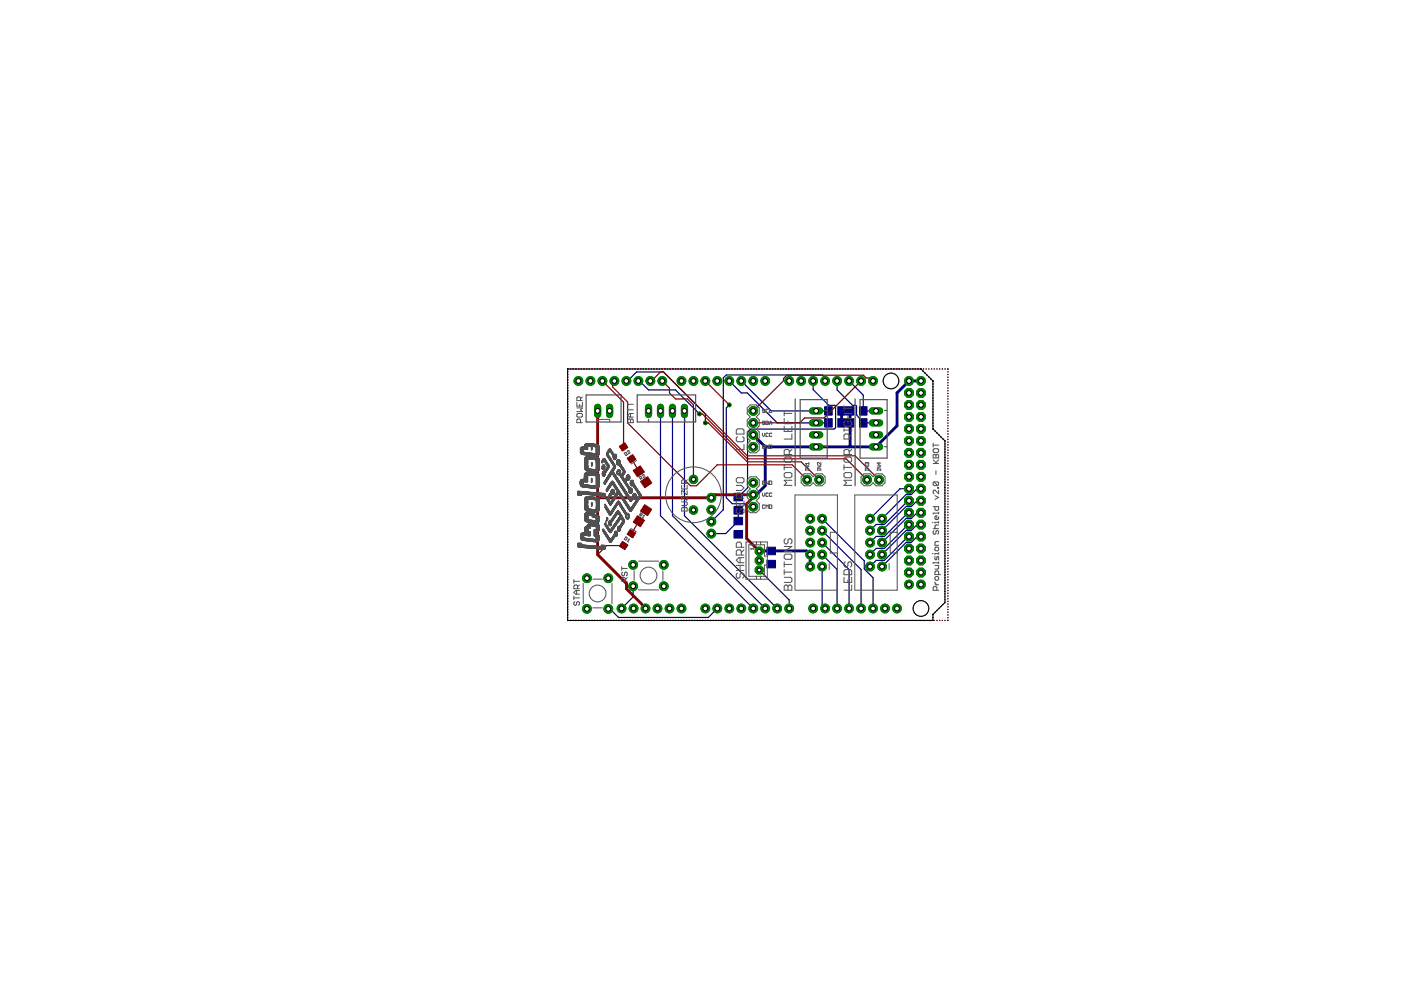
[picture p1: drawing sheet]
<svg xmlns="http://www.w3.org/2000/svg" width="297mm" height="210mm" viewBox="0 0 297 210" stroke-linecap="round" stroke-linejoin="round" font-family="sans-serif">
<g fill="#000080" stroke="#000080" stroke-width=".21">
<path d="M162.6 116h1.8v1.6h-1.8z"/>
<path d="M162.6 118.8h1.8v1.6h-1.8z"/>
<path d="M155.6 107.4h1.8v1.6h-1.8z"/>
<path d="M155.6 104.6h1.8v1.6h-1.8z"/>
<path d="M155.6 112.5h1.8v1.6h-1.8z"/>
<path d="M155.6 109.7h1.8v1.6h-1.8z"/>
<path d="M174.8 88.8h1.6v1.8h-1.6z"/>
<path d="M177.6 88.8h1.6v1.8h-1.6z"/>
<path d="M174.8 86.2h1.6v1.8h-1.6z"/>
<path d="M177.6 86.2h1.6v1.8h-1.6z"/>
<path d="M182.2 88.8h1.6v1.8h-1.6z"/>
<path d="M179.4 88.8h1.6v1.8h-1.6z"/>
<path d="M182.2 86.2h1.6v1.8h-1.6z"/>
<path d="M179.4 86.2h1.6v1.8h-1.6z"/>
</g>
<g fill="none" stroke="#000080" stroke-width=".25">
<path d="M120.4 78.8v.1M120.4 79.4h.1M120.4 79.9v.1M120.4 78.2v.1M120.9 78.2h.1M121.5 78.2h.1M122.1 78.2h.1M122.6 78.2h.1M123.2 78.2h.1M123.8 78.2h.1M124.4 78.2h.1M124.9 78.2h.1"/>
<path d="M125.5 78.2h.1M126.1 78.2h.1M126.6 78.2h.1M127.2 78.2h.1M127.8 78.2h.1M128.4 78.2h.1M128.9 78.2h.1M129.5 78.2h.1M130.1 78.2h.1M130.6 78.2h.1M131.2 78.2h.1M131.8 78.2h.1"/>
<path d="M132.4 78.2h.1M132.9 78.2h.1M133.5 78.2h.1M134.1 78.2h.1M134.6 78.2h.1M135.2 78.2h.1M135.8 78.2h.1M136.4 78.2h.1M136.9 78.2h.1M137.5 78.2h.1M138.1 78.2h.1M138.6 78.2h.1"/>
<path d="M139.2 78.2h.1M139.8 78.2h.1M140.4 78.2h.1M140.9 78.2h.1M141.5 78.2h.1M142.1 78.2h.1M142.6 78.2h.1M143.2 78.2h.1M143.8 78.2h.1M144.4 78.2h.1M144.9 78.2h.1M145.5 78.2h.1"/>
<path d="M146.1 78.2h.1M146.6 78.2h.1M147.2 78.2h.1M147.8 78.2h.1M148.4 78.2h.1M148.9 78.2h.1M149.5 78.2h.1M150.1 78.2h.1M150.6 78.2h.1M151.2 78.2h.1M151.8 78.2h.1M152.3 78.2h.1"/>
<path d="M152.9 78.2h.1M153.5 78.2h.1M154.1 78.2h.1M154.6 78.2h.1M155.2 78.2h.1M155.8 78.2h.1M156.3 78.2h.1M156.9 78.2h.1M157.5 78.2h.1M158.1 78.2h.1M158.6 78.2h.1M159.2 78.2h.1"/>
<path d="M159.8 78.2h.1M160.3 78.2h.1M160.9 78.2h.1M161.5 78.2h.1M162.1 78.2h.1M162.6 78.2h.1M163.2 78.2h.1M163.8 78.2h.1M164.3 78.2h.1M164.9 78.2h.1M165.5 78.2h.1M166.1 78.2h.1"/>
<path d="M166.6 78.2h.1M167.2 78.2h.1M167.8 78.2h.1M168.3 78.2h.1M168.9 78.2h.1M169.5 78.2h.1M170.1 78.2h.1M170.6 78.2h.1M171.2 78.2h.1M171.8 78.2h.1M172.3 78.2h.1M172.9 78.2h.1"/>
<path d="M173.5 78.2h.1M174.1 78.2h.1M174.6 78.2h.1M175.2 78.2h.1M175.8 78.2h.1M176.3 78.2h.1M176.9 78.2h.1M177.5 78.2h.1M178.1 78.2h.1M178.6 78.2h.1M179.2 78.2h.1M179.8 78.2h.1"/>
<path d="M180.3 78.2h.1M180.9 78.2h.1M181.5 78.2h.1M182.1 78.2h.1M182.6 78.2h.1M183.2 78.2h.1M183.8 78.2h.1M184.3 78.2h.1M184.9 78.2h.1M185.5 78.2h.1M186.1 78.2h.1M186.6 78.2h.1"/>
<path d="M187.2 78.2h.1M187.8 78.2h.1M188.3 78.2h.1M188.9 78.2h.1M189.5 78.2h.1M190.1 78.2h.1M190.6 78.2h.1M191.2 78.2h.1M191.8 78.2h.1M192.3 78.2h.1M192.9 78.2h.1M193.5 78.2h.1"/>
<path d="M194.1 78.2h.1M194.6 78.2h.1M195.2 78.2l.1 .1M195.7 78.7h.1M195.8 78.2h.1M196.1 79.1h.1M196.3 78.2h.1M196.5 79.5h.1M196.9 78.2h.1M196.9 79.9h.1M197.5 78.2h.1M198.1 78.2h.1"/>
<path d="M198.6 78.2h.1M199.2 78.2h.1M199.8 78.2h.1M200.3 78.2h.1M200.9 78.2l.1 .1M201 78.8v.1M201 79.4h.1M201 79.9v.1M120.4 80.5v.1M120.4 81.1v.1M120.4 81.7h.1M120.4 82.3h.1"/>
<path d="M120.4 82.8v.1M120.4 83.4v.1M120.4 84h.1M120.4 84.5v.1M120.4 85.1v.1M120.4 85.7h.1M120.4 86.3h.1M120.4 86.8v.1M120.4 87.4v.1M120.4 88h.1M120.4 88.5v.1M120.4 89.1v.1"/>
<path d="M120.4 89.7h.1M120.4 90.3h.1M120.4 90.8v.1M120.4 91.4v.1M120.4 92v.1M120.4 92.6h.1M120.4 93.1v.1M120.4 93.7v.1M120.4 94.3h.1M120.4 94.8v.1M120.4 95.4v.1M120.4 96v.1"/>
<path d="M120.4 96.6h.1M120.4 97.1v.1M120.4 97.7v.1M120.4 98.3h.1M120.4 98.8v.1M120.4 99.4v.1M120.4 100v.1M132.8 80.8h.3l1.9-1.9h5.7l8.8 8.9v1.9M135.3 80.8h.3l1.9 1.9h5.7l5.1 5.1M140 87.1v22.2l19.7 19.7M142.6 87.1v22.2l19.6 19.7M145.1 87.1v22.2l19.7 19.7"/>
<path d="M154.6 80.8l2.6 2.5h1.2l6.4 6.4h10.8M154.6 85.9l-.6 .6v19l1.3 1.3h2.5l.6 .6h1.3M157.2 80.8l6.3 6.3h12.1M172.4 80.8v1.8l3.3 3.3h1.3l.2 .2v4.6l-.4 .3h-17.6l-.7 .7v11.7l-2 2M174.9 80.8v-.7l-.6-.6h-20.3l-.6 .6v28l-2.6 2.5M176.9 90.8h.1M177.5 80.8v1.9l3.2 3.2h.7l.2 .2v1.8l1.4 1.8h2.7M180 80.8l3 3v3.3h2.7M197.3 80.3l.1 .1M197.7 80.7l.1 .2M197.8 81.4h.1M197.8 82h.1"/>
<path d="M197.8 82.5v.1M197.8 83.1v.1M197.8 83.7v.1M197.8 84.3v.1M197.8 84.9v.1M197.8 85.5v.1M197.8 86.1v.1M197.8 86.7v.1M197.8 87.3v.1M197.8 87.9v.1M197.8 88.5v.1M197.8 89.1v.1"/>
<path d="M197.8 89.7h.1M197.8 90.3h.1M197.8 90.8v.2M198.2 91.4h.1M198.6 91.8h.1M199 92.2h.1M199.5 92.6h.1M199.9 93h.1M200.3 93.4v.1M200.3 94v.1M200.3 94.6v.1M200.3 95.2v.1"/>
<path d="M200.3 95.8v.1M200.3 96.4h.1M200.3 96.9v.1M200.3 97.5v.1M200.3 98.1v.1M200.3 98.7v.1M200.3 99.3h.1M200.3 99.8v.1M201 80.5v.1M201 81.1v.1M201 81.7h.1M201 82.3h.1"/>
<path d="M201 82.8v.1M201 83.4v.1M201 84h.1M201 84.5v.1M201 85.1v.1M201 85.7h.1M201 86.3h.1M201 86.8v.1M201 87.4v.1M201 88h.1M201 88.5v.1M201 89.1v.1"/>
<path d="M201 89.7h.1M201 90.3h.1M201 90.8v.1M201 91.4v.1M201 92v.1M201 92.6h.1M201 93.1v.1M201 93.7v.1M201 94.3h.1M201 94.8v.1M201 95.4v.1M201 96v.1"/>
<path d="M201 96.6h.1M201 97.1v.1M201 97.7v.1M201 98.3h.1M201 98.8v.1M201 99.4v.1M201 100v.1M120.4 100.6h.1M120.4 101.1v.1M120.4 101.7v.1M120.4 102.3h.1M120.4 102.8v.1"/>
<path d="M120.4 103.4v.1M120.4 104v.1M120.4 104.6h.1M120.4 105.2h.1M120.4 105.7v.1M120.4 106.3v.1M120.4 106.9h.1M120.4 107.4v.1M120.4 108v.1M120.4 108.6h.1M120.4 109.2h.1M120.4 109.7v.1"/>
<path d="M120.4 110.3v.1M120.4 110.9h.1M120.4 111.4v.1M120.4 112v.1M120.4 112.6h.1M120.4 113.2h.1M120.4 113.7v.1M120.4 114.3v.1M120.4 114.9v.1M120.4 115.5h.1M120.4 116v.1M120.4 116.6v.1"/>
<path d="M120.4 117.2h.1M120.4 117.8h.1M120.4 118.3v.1M120.4 118.9v.1M120.4 119.5h.1M156.5 108.2v2.3l-2.6 2.6h-3.1M174.3 117.6l3.2 3.2v8.2M174.3 112.5l8.3 8.3v8.2M174.3 110l8.9 8.9v1.7l1.9 1.9v6.5M174.3 115l5.7 5.8v8.2M192.7 108.7h-.2l-5 5h-1.7l-1.3 1.3M192.7 113.8h-.2l-5 5h-1.7l-1.3 1.3"/>
<path d="M192.7 111.2h-.2l-5 5.1h-1.7l-1.3 1.3M192.7 106.2h-.2l-5 5h-1.7l-1.3 1.3M192.7 103.6h-1.9l-6.3 6.4M195.3 113.8h-.9l-1.2 1.2h-1.1l-5.1 5.1M195.3 111.2h-.9l-1.2 1.3h-1.1l-5.1 5.1M195.3 108.7h-.9l-1.2 1.2h-1.1l-5.1 5.1M195.3 106.2h-.9l-1.2 1.2h-1.1l-5.1 5.1M195.3 103.6h-.9l-1.2 1.2h-1.1l-5.1 5.2M200.3 100.4v.1M200.3 101v.1M200.3 101.6v.1M200.3 102.2h.1"/>
<path d="M200.3 102.7v.1M200.3 103.3v.1M200.3 103.9v.1M200.3 104.5v.1M200.3 105.1h.1M200.3 105.6v.1M200.3 106.2v.1M200.3 106.8v.1M200.3 107.4v.1M200.3 108h.1M200.3 108.5v.1M200.3 109.1v.1"/>
<path d="M200.3 109.7v.1M200.3 110.3v.1M200.3 110.8v.1M200.3 111.4v.1M200.3 112v.1M200.3 112.6v.1M200.3 113.2h.1M200.3 113.7v.1M200.3 114.3v.1M200.3 114.9v.1M200.3 115.5v.1M200.3 116.1h.1"/>
<path d="M200.3 116.6v.1M200.3 117.2v.1M200.3 117.8v.1M200.3 118.4v.1M200.3 119h.1M200.3 119.5v.1M201 100.6h.1M201 101.1v.1M201 101.7v.1M201 102.3h.1M201 102.8v.1M201 103.4v.1"/>
<path d="M201 104v.1M201 104.6h.1M201 105.2h.1M201 105.7v.1M201 106.3v.1M201 106.9h.1M201 107.4v.1M201 108v.1M201 108.6h.1M201 109.2h.1M201 109.7v.1M201 110.3v.1"/>
<path d="M201 110.9h.1M201 111.4v.1M201 112v.1M201 112.6h.1M201 113.2h.1M201 113.7v.1M201 114.3v.1M201 114.9v.1M201 115.5h.1M201 116v.1M201 116.6v.1M201 117.2h.1"/>
<path d="M201 117.8h.1M201 118.3v.1M201 118.9v.1M201 119.5h.1M120.4 131.5v.1M120.4 120v.1M120.4 120.6v.1M120.4 121.2h.1M120.4 121.8h.1M120.4 122.3v.1M120.4 122.9v.1M120.4 123.5h.1"/>
<path d="M120.4 124v.1M120.4 124.6v.1M120.4 125.2h.1M120.4 125.8h.1M120.4 126.3v.1M120.4 126.9v.1M120.4 127.5v.1M120.4 128.1h.1M120.4 128.6v.1M120.4 129.2v.1M120.4 129.8h.1M120.4 130.3v.1"/>
<path d="M120.4 130.9v.1M120.9 131.6h.1M121.5 131.6h.1M122.1 131.6h.1M122.6 131.6h.1M123.2 131.6h.1M123.8 131.6h.1M124.4 131.6h.1M124.9 131.6h.1M125.5 131.6h.1M126.1 131.6h.1M126.6 131.6h.1"/>
<path d="M127.2 131.6h.1M127.8 131.6h.1M128.4 131.6h.1M128.9 131.6h.1M129.5 131.6h.1M130.1 131.6h.1M130.6 131.6h.1M131.2 131.6h.1M131.8 131.6h.1M132.4 131.6h.1M132.9 131.6h.1M133.5 131.6h.1"/>
<path d="M134.1 131.6h.1M134.2 124.3v2.3l-2.4 2.4M134.6 131.6h.1M135.2 131.6h.1M135.8 131.6h.1M136.4 131.6h.1M136.9 131.6h.1M137.5 131.6h.1M138.1 131.6h.1M138.6 131.6h.2M139.2 131.6h.1M139.8 131.6h.1"/>
<path d="M140.4 131.6h.1M140.9 131.6h.2M141.5 131.6h.1M142.1 131.6h.1M142.6 131.6h.2M143.2 131.6h.1M143.8 131.6h.1M144.4 131.6h.1M144.9 131.6h.2M145.5 131.6h.1M146.1 131.6h.1M146.6 131.6h.2"/>
<path d="M147.2 131.6h.2M147.8 131.6h.1M148.4 131.6h.1M148.9 131.6h.2M149.5 131.6h.1M150.1 131.6h.1M150.6 131.6h.2M151.2 131.6h.2M151.8 131.6h.1M152.1 129l-1.9 1.9h-19.1l-1.8-1.8h-.3M152.3 131.6h.2M152.9 131.6h.2"/>
<path d="M153.5 131.6h.1M153.6 131.6h.1M154.1 131.6h.1M154.2 131.6h.1M154.6 131.6h.1M154.7 131.6h.1M155.2 131.6h.1M155.3 131.6h.1M155.8 131.6h.1M155.9 131.6h.1M156.3 131.6h.1M156.5 131.6h.1"/>
<path d="M156.9 131.6h.1M157 131.6h.1M157.5 131.6h.1M157.6 131.6h.1M158.1 131.6h.1M158.2 131.6h.1M158.6 131.6h.1M158.7 131.6h.1M159.2 131.6h.1M159.3 131.6h.1M159.8 131.6h.1M159.9 131.6h.1"/>
<path d="M160.3 131.6h.1M160.5 131.6h.1M160.9 131.6h.1M161 120.9l6.3 6.3v1.8M161.1 131.6h.1M161.5 131.6h.1M161.6 131.6h.1M162.1 131.6h.1M162.2 131.6h.1M162.6 131.6h.1M162.8 131.6h.1M163.2 131.6h.1"/>
<path d="M163.3 131.6h.1M163.8 131.6h.1M163.9 131.6h.1M164.3 131.6h.1M164.5 131.6h.1M164.9 131.6h.1M165.1 131.6h.1M165.5 131.6h.1M165.6 131.6h.1M166.1 131.6h.1M166.2 131.6h.1M166.6 131.6h.1"/>
<path d="M166.8 131.6h.1M167.2 131.6h.1M167.3 131.6h.1M167.8 131.6h.1M167.9 131.6h.1M168.3 131.6h.1M168.5 131.6h.1M168.9 131.6h.1M169.1 131.6h.1M169.5 131.6h.1M169.7 131.6h.1M170.1 131.6h.1"/>
<path d="M170.2 131.6h.1M170.6 131.6h.1M170.8 131.6h.1M171.2 131.6h.1M171.4 131.6h.1M171.8 131.6h.1M171.9 131.6h.1M172.3 131.6h.1M172.5 131.6h.1M172.9 131.6h.1M173.1 131.6h.1M173.5 131.6h.1"/>
<path d="M173.7 131.6h.1M174.1 131.6h.1M174.2 131.6h.1M174.3 120.1v8.3l.6 .6M174.6 131.6h.1M174.8 131.6h.1M175.2 131.6h.1M175.4 131.6h.1M175.8 131.6h.1M176 131.6h.1M176.3 131.6h.1M176.5 131.6h.1"/>
<path d="M176.9 131.6h.1M177.1 131.6h.1M177.5 131.6h.1M177.7 131.6h.1M178.1 131.6h.1M178.2 131.6h.1M178.6 131.6h.1M178.8 131.6h.1M179.2 131.6h.1M179.4 131.6h.1M179.8 131.6h.1M180 131.6h.1"/>
<path d="M180.3 131.6h.1M180.5 131.6h.1M180.9 131.6h.1M181.1 131.6h.1M181.5 131.6h.1M181.7 131.6h.1M182.1 131.6h.1M182.2 131.6h.1M182.6 131.6h.1M182.8 131.6h.1M183.2 131.6h.1M183.4 131.6h.1"/>
<path d="M183.8 131.6h.1M184 131.6h.1M184.3 131.6h.1M184.6 131.6h.1M184.9 131.6h.1M185.1 131.6h.1M185.5 131.6h.1M185.7 131.6h.1M186.1 131.6h.1M186.3 131.6h.1M186.6 131.6h.1M186.8 131.6h.1"/>
<path d="M187.2 131.6h.1M187.4 131.6h.1M187.8 131.6h.1M188 131.6h.1M188.3 131.6h.1M188.6 131.6h.1M188.9 131.6h.1M189.1 131.6h.1M189.5 131.6h.1M189.7 131.6h.1M190.1 131.6h.1M190.3 131.6h.1"/>
<path d="M190.6 131.6h.1M190.9 131.6h.1M191.2 131.6h.1M191.4 131.6h.1M191.8 131.6h.1M192 131.6h.1M192.3 131.6h.1M192.6 131.6h.1M192.9 131.6h.1M193.1 131.6h.1M193.5 131.6h.1M193.7 131.6h.1"/>
<path d="M194.1 131.6h.1M194.3 131.6h.1M194.6 131.6h.1M194.9 131.6h.1M195.2 131.6h.1M195.4 131.6h.1M195.8 131.6h.1M196 131.6h.1M196.3 131.6h.1M196.6 131.6h.1M196.9 131.6h.1M197.1 131.6h.1"/>
<path d="M197.5 131.6h.1M197.8 130.9v.1M197.8 131.5l-.1 .1M197.8 130.2v.2M198.1 131.6h.1M198.3 129.8l-.1 .1M198.6 131.6h.1M198.7 129.4l-.1 .1M199.1 129h-.1M199.2 131.6h.1M199.5 128.6h.1M199.8 131.6h.1"/>
<path d="M199.9 128.2h.1M200.3 120.1v.1M200.3 120.7v.1M200.3 121.3v.1M200.3 121.9h.1M200.3 122.4v.1M200.3 123v.1M200.3 123.6v.1M200.3 124.2v.1M200.3 124.8h.1M200.3 125.3v.1M200.3 125.9v.1"/>
<path d="M200.3 126.5v.1M200.3 127.1v.1M200.3 127.7v.1M200.3 131.6h.1M201 131.5l-.1 .1M201 120v.1M201 120.6v.1M201 121.2h.1M201 121.8h.1M201 122.3v.1M201 122.9v.1M201 123.5h.1"/>
<path d="M201 124v.1M201 124.6v.1M201 125.2h.1M201 125.8h.1M201 126.3v.1M201 126.9v.1M201 127.5v.1M201 128.1h.1M201 128.6v.1M201 129.2v.1M201 129.8h.1M201 130.3v.1"/>
<path d="M201 130.9v.1"/>
</g>
<path d="M159.7 92.2l2.5 2.5M162.2 94.7v8.3l-1.9 1.9h-.6M180.2 89.7h-1.8v-2.6h1.8v7.4l-.2 .2M195.3 80.8h-2.6l-2.5 2.5v7l-4.5 4.4h-23.5M161 116.9l10-.1 .8 .8v2.5" fill="none" stroke="#000080" stroke-width=".61"/>
<circle cx="174.9" cy="129" r=".93" fill="#008000" stroke="#008000" stroke-width=".21"/>
<circle cx="174.9" cy="129" r=".51" fill="#fff" stroke="#000" stroke-width=".21"/>
<circle cx="177.5" cy="129" r=".93" fill="#008000" stroke="#008000" stroke-width=".21"/>
<circle cx="177.5" cy="129" r=".51" fill="#fff" stroke="#000" stroke-width=".21"/>
<circle cx="180" cy="129" r=".93" fill="#008000" stroke="#008000" stroke-width=".21"/>
<circle cx="180" cy="129" r=".51" fill="#fff" stroke="#000" stroke-width=".21"/>
<circle cx="182.6" cy="129" r=".93" fill="#008000" stroke="#008000" stroke-width=".21"/>
<circle cx="182.6" cy="129" r=".51" fill="#fff" stroke="#000" stroke-width=".21"/>
<circle cx="185.1" cy="129" r=".93" fill="#008000" stroke="#008000" stroke-width=".21"/>
<circle cx="185.1" cy="129" r=".51" fill="#fff" stroke="#000" stroke-width=".21"/>
<circle cx="187.6" cy="129" r=".93" fill="#008000" stroke="#008000" stroke-width=".21"/>
<circle cx="187.6" cy="129" r=".51" fill="#fff" stroke="#000" stroke-width=".21"/>
<circle cx="190.2" cy="129" r=".93" fill="#008000" stroke="#008000" stroke-width=".21"/>
<circle cx="190.2" cy="129" r=".51" fill="#fff" stroke="#000" stroke-width=".21"/>
<circle cx="172.4" cy="129" r=".93" fill="#008000" stroke="#008000" stroke-width=".21"/>
<circle cx="172.4" cy="129" r=".51" fill="#fff" stroke="#000" stroke-width=".21"/>
<circle cx="169.9" cy="80.8" r=".93" fill="#008000" stroke="#008000" stroke-width=".21"/>
<circle cx="169.9" cy="80.8" r=".51" fill="#fff" stroke="#000" stroke-width=".21"/>
<circle cx="172.4" cy="80.8" r=".93" fill="#008000" stroke="#008000" stroke-width=".21"/>
<circle cx="172.4" cy="80.8" r=".51" fill="#fff" stroke="#000" stroke-width=".21"/>
<circle cx="174.9" cy="80.8" r=".93" fill="#008000" stroke="#008000" stroke-width=".21"/>
<circle cx="174.9" cy="80.8" r=".51" fill="#fff" stroke="#000" stroke-width=".21"/>
<circle cx="177.5" cy="80.8" r=".93" fill="#008000" stroke="#008000" stroke-width=".21"/>
<circle cx="177.5" cy="80.8" r=".51" fill="#fff" stroke="#000" stroke-width=".21"/>
<circle cx="180" cy="80.8" r=".93" fill="#008000" stroke="#008000" stroke-width=".21"/>
<circle cx="180" cy="80.8" r=".51" fill="#fff" stroke="#000" stroke-width=".21"/>
<circle cx="182.6" cy="80.8" r=".93" fill="#008000" stroke="#008000" stroke-width=".21"/>
<circle cx="182.6" cy="80.8" r=".51" fill="#fff" stroke="#000" stroke-width=".21"/>
<circle cx="185.1" cy="80.8" r=".93" fill="#008000" stroke="#008000" stroke-width=".21"/>
<circle cx="185.1" cy="80.8" r=".51" fill="#fff" stroke="#000" stroke-width=".21"/>
<circle cx="167.3" cy="80.8" r=".93" fill="#008000" stroke="#008000" stroke-width=".21"/>
<circle cx="167.3" cy="80.8" r=".51" fill="#fff" stroke="#000" stroke-width=".21"/>
<circle cx="152.1" cy="129" r=".93" fill="#008000" stroke="#008000" stroke-width=".21"/>
<circle cx="152.1" cy="129" r=".51" fill="#fff" stroke="#000" stroke-width=".21"/>
<circle cx="154.6" cy="129" r=".93" fill="#008000" stroke="#008000" stroke-width=".21"/>
<circle cx="154.6" cy="129" r=".51" fill="#fff" stroke="#000" stroke-width=".21"/>
<circle cx="157.2" cy="129" r=".93" fill="#008000" stroke="#008000" stroke-width=".21"/>
<circle cx="157.2" cy="129" r=".51" fill="#fff" stroke="#000" stroke-width=".21"/>
<circle cx="159.7" cy="129" r=".93" fill="#008000" stroke="#008000" stroke-width=".21"/>
<circle cx="159.7" cy="129" r=".51" fill="#fff" stroke="#000" stroke-width=".21"/>
<circle cx="162.2" cy="129" r=".93" fill="#008000" stroke="#008000" stroke-width=".21"/>
<circle cx="162.2" cy="129" r=".51" fill="#fff" stroke="#000" stroke-width=".21"/>
<circle cx="164.8" cy="129" r=".93" fill="#008000" stroke="#008000" stroke-width=".21"/>
<circle cx="164.8" cy="129" r=".51" fill="#fff" stroke="#000" stroke-width=".21"/>
<circle cx="167.3" cy="129" r=".93" fill="#008000" stroke="#008000" stroke-width=".21"/>
<circle cx="167.3" cy="129" r=".51" fill="#fff" stroke="#000" stroke-width=".21"/>
<circle cx="149.5" cy="129" r=".93" fill="#008000" stroke="#008000" stroke-width=".21"/>
<circle cx="149.5" cy="129" r=".51" fill="#fff" stroke="#000" stroke-width=".21"/>
<circle cx="147" cy="80.8" r=".93" fill="#008000" stroke="#008000" stroke-width=".21"/>
<circle cx="147" cy="80.8" r=".51" fill="#fff" stroke="#000" stroke-width=".21"/>
<circle cx="149.5" cy="80.8" r=".93" fill="#008000" stroke="#008000" stroke-width=".21"/>
<circle cx="149.5" cy="80.8" r=".51" fill="#fff" stroke="#000" stroke-width=".21"/>
<circle cx="152.1" cy="80.8" r=".93" fill="#008000" stroke="#008000" stroke-width=".21"/>
<circle cx="152.1" cy="80.8" r=".51" fill="#fff" stroke="#000" stroke-width=".21"/>
<circle cx="154.6" cy="80.8" r=".93" fill="#008000" stroke="#008000" stroke-width=".21"/>
<circle cx="154.6" cy="80.8" r=".51" fill="#fff" stroke="#000" stroke-width=".21"/>
<circle cx="157.2" cy="80.8" r=".93" fill="#008000" stroke="#008000" stroke-width=".21"/>
<circle cx="157.2" cy="80.8" r=".51" fill="#fff" stroke="#000" stroke-width=".21"/>
<circle cx="159.7" cy="80.8" r=".93" fill="#008000" stroke="#008000" stroke-width=".21"/>
<circle cx="159.7" cy="80.8" r=".51" fill="#fff" stroke="#000" stroke-width=".21"/>
<circle cx="162.2" cy="80.8" r=".93" fill="#008000" stroke="#008000" stroke-width=".21"/>
<circle cx="162.2" cy="80.8" r=".51" fill="#fff" stroke="#000" stroke-width=".21"/>
<circle cx="144.5" cy="80.8" r=".93" fill="#008000" stroke="#008000" stroke-width=".21"/>
<circle cx="144.5" cy="80.8" r=".51" fill="#fff" stroke="#000" stroke-width=".21"/>
<circle cx="125.2" cy="80.8" r=".93" fill="#008000" stroke="#008000" stroke-width=".21"/>
<circle cx="125.2" cy="80.8" r=".51" fill="#fff" stroke="#000" stroke-width=".21"/>
<circle cx="127.7" cy="80.8" r=".93" fill="#008000" stroke="#008000" stroke-width=".21"/>
<circle cx="127.7" cy="80.8" r=".51" fill="#fff" stroke="#000" stroke-width=".21"/>
<circle cx="130.3" cy="80.8" r=".93" fill="#008000" stroke="#008000" stroke-width=".21"/>
<circle cx="130.3" cy="80.8" r=".51" fill="#fff" stroke="#000" stroke-width=".21"/>
<circle cx="132.8" cy="80.8" r=".93" fill="#008000" stroke="#008000" stroke-width=".21"/>
<circle cx="132.8" cy="80.8" r=".51" fill="#fff" stroke="#000" stroke-width=".21"/>
<circle cx="135.3" cy="80.8" r=".93" fill="#008000" stroke="#008000" stroke-width=".21"/>
<circle cx="135.3" cy="80.8" r=".51" fill="#fff" stroke="#000" stroke-width=".21"/>
<circle cx="137.9" cy="80.8" r=".93" fill="#008000" stroke="#008000" stroke-width=".21"/>
<circle cx="137.9" cy="80.8" r=".51" fill="#fff" stroke="#000" stroke-width=".21"/>
<circle cx="140.4" cy="80.8" r=".93" fill="#008000" stroke="#008000" stroke-width=".21"/>
<circle cx="140.4" cy="80.8" r=".51" fill="#fff" stroke="#000" stroke-width=".21"/>
<circle cx="122.6" cy="80.8" r=".93" fill="#008000" stroke="#008000" stroke-width=".21"/>
<circle cx="122.6" cy="80.8" r=".51" fill="#fff" stroke="#000" stroke-width=".21"/>
<circle cx="195.3" cy="101.1" r="1.01" fill="#008000" stroke="#008000" stroke-width=".21"/>
<circle cx="195.3" cy="101.1" r=".51" fill="#fff" stroke="#000" stroke-width=".21"/>
<circle cx="192.7" cy="101.1" r="1.01" fill="#008000" stroke="#008000" stroke-width=".21"/>
<circle cx="192.7" cy="101.1" r=".51" fill="#fff" stroke="#000" stroke-width=".21"/>
<circle cx="195.3" cy="98.6" r="1.01" fill="#008000" stroke="#008000" stroke-width=".21"/>
<circle cx="195.3" cy="98.6" r=".51" fill="#fff" stroke="#000" stroke-width=".21"/>
<circle cx="192.7" cy="98.6" r="1.01" fill="#008000" stroke="#008000" stroke-width=".21"/>
<circle cx="192.7" cy="98.6" r=".51" fill="#fff" stroke="#000" stroke-width=".21"/>
<circle cx="195.3" cy="96" r="1.01" fill="#008000" stroke="#008000" stroke-width=".21"/>
<circle cx="195.3" cy="96" r=".51" fill="#fff" stroke="#000" stroke-width=".21"/>
<circle cx="192.7" cy="96" r="1.01" fill="#008000" stroke="#008000" stroke-width=".21"/>
<circle cx="192.7" cy="96" r=".51" fill="#fff" stroke="#000" stroke-width=".21"/>
<circle cx="195.3" cy="93.5" r="1.01" fill="#008000" stroke="#008000" stroke-width=".21"/>
<circle cx="195.3" cy="93.5" r=".51" fill="#fff" stroke="#000" stroke-width=".21"/>
<circle cx="192.7" cy="93.5" r="1.01" fill="#008000" stroke="#008000" stroke-width=".21"/>
<circle cx="192.7" cy="93.5" r=".51" fill="#fff" stroke="#000" stroke-width=".21"/>
<circle cx="195.3" cy="90.9" r="1.01" fill="#008000" stroke="#008000" stroke-width=".21"/>
<circle cx="195.3" cy="90.9" r=".51" fill="#fff" stroke="#000" stroke-width=".21"/>
<circle cx="192.7" cy="90.9" r="1.01" fill="#008000" stroke="#008000" stroke-width=".21"/>
<circle cx="192.7" cy="90.9" r=".51" fill="#fff" stroke="#000" stroke-width=".21"/>
<circle cx="195.3" cy="88.4" r="1.01" fill="#008000" stroke="#008000" stroke-width=".21"/>
<circle cx="195.3" cy="88.4" r=".51" fill="#fff" stroke="#000" stroke-width=".21"/>
<circle cx="192.7" cy="88.4" r="1.01" fill="#008000" stroke="#008000" stroke-width=".21"/>
<circle cx="192.7" cy="88.4" r=".51" fill="#fff" stroke="#000" stroke-width=".21"/>
<circle cx="195.3" cy="85.9" r="1.01" fill="#008000" stroke="#008000" stroke-width=".21"/>
<circle cx="195.3" cy="85.9" r=".51" fill="#fff" stroke="#000" stroke-width=".21"/>
<circle cx="192.7" cy="85.9" r="1.01" fill="#008000" stroke="#008000" stroke-width=".21"/>
<circle cx="192.7" cy="85.9" r=".51" fill="#fff" stroke="#000" stroke-width=".21"/>
<circle cx="195.3" cy="83.3" r="1.01" fill="#008000" stroke="#008000" stroke-width=".21"/>
<circle cx="195.3" cy="83.3" r=".51" fill="#fff" stroke="#000" stroke-width=".21"/>
<circle cx="192.7" cy="83.3" r="1.01" fill="#008000" stroke="#008000" stroke-width=".21"/>
<circle cx="192.7" cy="83.3" r=".51" fill="#fff" stroke="#000" stroke-width=".21"/>
<circle cx="195.3" cy="121.4" r="1.01" fill="#008000" stroke="#008000" stroke-width=".21"/>
<circle cx="195.3" cy="121.4" r=".51" fill="#fff" stroke="#000" stroke-width=".21"/>
<circle cx="192.7" cy="121.4" r="1.01" fill="#008000" stroke="#008000" stroke-width=".21"/>
<circle cx="192.7" cy="121.4" r=".51" fill="#fff" stroke="#000" stroke-width=".21"/>
<circle cx="195.3" cy="118.9" r="1.01" fill="#008000" stroke="#008000" stroke-width=".21"/>
<circle cx="195.3" cy="118.9" r=".51" fill="#fff" stroke="#000" stroke-width=".21"/>
<circle cx="192.7" cy="118.9" r="1.01" fill="#008000" stroke="#008000" stroke-width=".21"/>
<circle cx="192.7" cy="118.9" r=".51" fill="#fff" stroke="#000" stroke-width=".21"/>
<circle cx="195.3" cy="116.3" r="1.01" fill="#008000" stroke="#008000" stroke-width=".21"/>
<circle cx="195.3" cy="116.3" r=".51" fill="#fff" stroke="#000" stroke-width=".21"/>
<circle cx="192.7" cy="116.3" r="1.01" fill="#008000" stroke="#008000" stroke-width=".21"/>
<circle cx="192.7" cy="116.3" r=".51" fill="#fff" stroke="#000" stroke-width=".21"/>
<circle cx="195.3" cy="113.8" r="1.01" fill="#008000" stroke="#008000" stroke-width=".21"/>
<circle cx="195.3" cy="113.8" r=".51" fill="#fff" stroke="#000" stroke-width=".21"/>
<circle cx="192.7" cy="113.8" r="1.01" fill="#008000" stroke="#008000" stroke-width=".21"/>
<circle cx="192.7" cy="113.8" r=".51" fill="#fff" stroke="#000" stroke-width=".21"/>
<circle cx="195.3" cy="111.2" r="1.01" fill="#008000" stroke="#008000" stroke-width=".21"/>
<circle cx="195.3" cy="111.2" r=".51" fill="#fff" stroke="#000" stroke-width=".21"/>
<circle cx="192.7" cy="111.2" r="1.01" fill="#008000" stroke="#008000" stroke-width=".21"/>
<circle cx="192.7" cy="111.2" r=".51" fill="#fff" stroke="#000" stroke-width=".21"/>
<circle cx="195.3" cy="108.7" r="1.01" fill="#008000" stroke="#008000" stroke-width=".21"/>
<circle cx="195.3" cy="108.7" r=".51" fill="#fff" stroke="#000" stroke-width=".21"/>
<circle cx="192.7" cy="108.7" r="1.01" fill="#008000" stroke="#008000" stroke-width=".21"/>
<circle cx="192.7" cy="108.7" r=".51" fill="#fff" stroke="#000" stroke-width=".21"/>
<circle cx="195.3" cy="106.2" r="1.01" fill="#008000" stroke="#008000" stroke-width=".21"/>
<circle cx="195.3" cy="106.2" r=".51" fill="#fff" stroke="#000" stroke-width=".21"/>
<circle cx="192.7" cy="106.2" r="1.01" fill="#008000" stroke="#008000" stroke-width=".21"/>
<circle cx="192.7" cy="106.2" r=".51" fill="#fff" stroke="#000" stroke-width=".21"/>
<circle cx="195.3" cy="103.6" r="1.01" fill="#008000" stroke="#008000" stroke-width=".21"/>
<circle cx="195.3" cy="103.6" r=".51" fill="#fff" stroke="#000" stroke-width=".21"/>
<circle cx="192.7" cy="103.6" r="1.01" fill="#008000" stroke="#008000" stroke-width=".21"/>
<circle cx="192.7" cy="103.6" r=".51" fill="#fff" stroke="#000" stroke-width=".21"/>
<circle cx="192.7" cy="123.9" r=".93" fill="#008000" stroke="#008000" stroke-width=".21"/>
<circle cx="192.7" cy="123.9" r=".51" fill="#fff" stroke="#000" stroke-width=".21"/>
<circle cx="195.3" cy="123.9" r=".93" fill="#008000" stroke="#008000" stroke-width=".21"/>
<circle cx="195.3" cy="123.9" r=".51" fill="#fff" stroke="#000" stroke-width=".21"/>
<circle cx="192.7" cy="80.8" r=".93" fill="#008000" stroke="#008000" stroke-width=".21"/>
<circle cx="192.7" cy="80.8" r=".51" fill="#fff" stroke="#000" stroke-width=".21"/>
<circle cx="195.3" cy="80.8" r=".93" fill="#008000" stroke="#008000" stroke-width=".21"/>
<circle cx="195.3" cy="80.8" r=".51" fill="#fff" stroke="#000" stroke-width=".21"/>
<circle cx="131.8" cy="129" r=".93" fill="#008000" stroke="#008000" stroke-width=".21"/>
<circle cx="131.8" cy="129" r=".51" fill="#fff" stroke="#000" stroke-width=".21"/>
<circle cx="134.3" cy="129" r=".93" fill="#008000" stroke="#008000" stroke-width=".21"/>
<circle cx="134.3" cy="129" r=".51" fill="#fff" stroke="#000" stroke-width=".21"/>
<circle cx="136.9" cy="129" r=".93" fill="#008000" stroke="#008000" stroke-width=".21"/>
<circle cx="136.9" cy="129" r=".51" fill="#fff" stroke="#000" stroke-width=".21"/>
<circle cx="139.4" cy="129" r=".93" fill="#008000" stroke="#008000" stroke-width=".21"/>
<circle cx="139.4" cy="129" r=".51" fill="#fff" stroke="#000" stroke-width=".21"/>
<circle cx="141.9" cy="129" r=".93" fill="#008000" stroke="#008000" stroke-width=".21"/>
<circle cx="141.9" cy="129" r=".51" fill="#fff" stroke="#000" stroke-width=".21"/>
<circle cx="144.5" cy="129" r=".93" fill="#008000" stroke="#008000" stroke-width=".21"/>
<circle cx="144.5" cy="129" r=".51" fill="#fff" stroke="#000" stroke-width=".21"/>
<circle cx="150.8" cy="105.5" r=".93" fill="#008000" stroke="#008000" stroke-width=".21"/>
<circle cx="150.8" cy="105.5" r=".51" fill="#fff" stroke="#000" stroke-width=".21"/>
<circle cx="150.8" cy="108.1" r=".93" fill="#008000" stroke="#008000" stroke-width=".21"/>
<circle cx="150.8" cy="108.1" r=".51" fill="#fff" stroke="#000" stroke-width=".21"/>
<circle cx="150.8" cy="110.6" r=".93" fill="#008000" stroke="#008000" stroke-width=".21"/>
<circle cx="150.8" cy="110.6" r=".51" fill="#fff" stroke="#000" stroke-width=".21"/>
<circle cx="150.8" cy="113.1" r=".93" fill="#008000" stroke="#008000" stroke-width=".21"/>
<circle cx="150.8" cy="113.1" r=".51" fill="#fff" stroke="#000" stroke-width=".21"/>
<circle cx="174.3" cy="120.1" r=".93" fill="#008000" stroke="#008000" stroke-width=".21"/>
<circle cx="174.3" cy="120.1" r=".51" fill="#fff" stroke="#000" stroke-width=".21"/>
<circle cx="171.8" cy="120.1" r=".93" fill="#008000" stroke="#008000" stroke-width=".21"/>
<circle cx="171.8" cy="120.1" r=".51" fill="#fff" stroke="#000" stroke-width=".21"/>
<circle cx="174.3" cy="117.6" r=".93" fill="#008000" stroke="#008000" stroke-width=".21"/>
<circle cx="174.3" cy="117.6" r=".51" fill="#fff" stroke="#000" stroke-width=".21"/>
<circle cx="171.8" cy="117.6" r=".93" fill="#008000" stroke="#008000" stroke-width=".21"/>
<circle cx="171.8" cy="117.6" r=".51" fill="#fff" stroke="#000" stroke-width=".21"/>
<circle cx="174.3" cy="115" r=".93" fill="#008000" stroke="#008000" stroke-width=".21"/>
<circle cx="174.3" cy="115" r=".51" fill="#fff" stroke="#000" stroke-width=".21"/>
<circle cx="171.8" cy="115" r=".93" fill="#008000" stroke="#008000" stroke-width=".21"/>
<circle cx="171.8" cy="115" r=".51" fill="#fff" stroke="#000" stroke-width=".21"/>
<circle cx="174.3" cy="112.5" r=".93" fill="#008000" stroke="#008000" stroke-width=".21"/>
<circle cx="174.3" cy="112.5" r=".51" fill="#fff" stroke="#000" stroke-width=".21"/>
<circle cx="171.8" cy="112.5" r=".93" fill="#008000" stroke="#008000" stroke-width=".21"/>
<circle cx="171.8" cy="112.5" r=".51" fill="#fff" stroke="#000" stroke-width=".21"/>
<circle cx="174.3" cy="110" r=".93" fill="#008000" stroke="#008000" stroke-width=".21"/>
<circle cx="174.3" cy="110" r=".51" fill="#fff" stroke="#000" stroke-width=".21"/>
<circle cx="171.8" cy="110" r=".93" fill="#008000" stroke="#008000" stroke-width=".21"/>
<circle cx="171.8" cy="110" r=".51" fill="#fff" stroke="#000" stroke-width=".21"/>
<circle cx="147" cy="101.6" r=".89" fill="#008000" stroke="#008000" stroke-width=".21"/>
<circle cx="147" cy="101.6" r=".44" fill="#fff" stroke="#000" stroke-width=".21"/>
<circle cx="147" cy="108.1" r=".89" fill="#008000" stroke="#008000" stroke-width=".21"/>
<circle cx="147" cy="108.1" r=".44" fill="#fff" stroke="#000" stroke-width=".21"/>
<circle cx="159.7" cy="94.7" r=".93" fill="#008000" stroke="#008000" stroke-width=".21"/>
<circle cx="159.7" cy="94.7" r=".51" fill="#fff" stroke="#000" stroke-width=".21"/>
<circle cx="159.7" cy="92.2" r=".93" fill="#008000" stroke="#008000" stroke-width=".21"/>
<circle cx="159.7" cy="92.2" r=".51" fill="#fff" stroke="#000" stroke-width=".21"/>
<circle cx="159.7" cy="89.7" r=".93" fill="#008000" stroke="#008000" stroke-width=".21"/>
<circle cx="159.7" cy="89.7" r=".51" fill="#fff" stroke="#000" stroke-width=".21"/>
<circle cx="159.7" cy="87.1" r=".93" fill="#008000" stroke="#008000" stroke-width=".21"/>
<circle cx="159.7" cy="87.1" r=".51" fill="#fff" stroke="#000" stroke-width=".21"/>
<circle cx="187" cy="120.1" r=".93" fill="#008000" stroke="#008000" stroke-width=".21"/>
<circle cx="187" cy="120.1" r=".51" fill="#fff" stroke="#000" stroke-width=".21"/>
<circle cx="184.5" cy="120.1" r=".93" fill="#008000" stroke="#008000" stroke-width=".21"/>
<circle cx="184.5" cy="120.1" r=".51" fill="#fff" stroke="#000" stroke-width=".21"/>
<circle cx="187" cy="117.6" r=".93" fill="#008000" stroke="#008000" stroke-width=".21"/>
<circle cx="187" cy="117.6" r=".51" fill="#fff" stroke="#000" stroke-width=".21"/>
<circle cx="184.5" cy="117.6" r=".93" fill="#008000" stroke="#008000" stroke-width=".21"/>
<circle cx="184.5" cy="117.6" r=".51" fill="#fff" stroke="#000" stroke-width=".21"/>
<circle cx="187" cy="115" r=".93" fill="#008000" stroke="#008000" stroke-width=".21"/>
<circle cx="187" cy="115" r=".51" fill="#fff" stroke="#000" stroke-width=".21"/>
<circle cx="184.5" cy="115" r=".93" fill="#008000" stroke="#008000" stroke-width=".21"/>
<circle cx="184.5" cy="115" r=".51" fill="#fff" stroke="#000" stroke-width=".21"/>
<circle cx="187" cy="112.5" r=".93" fill="#008000" stroke="#008000" stroke-width=".21"/>
<circle cx="187" cy="112.5" r=".51" fill="#fff" stroke="#000" stroke-width=".21"/>
<circle cx="184.5" cy="112.5" r=".93" fill="#008000" stroke="#008000" stroke-width=".21"/>
<circle cx="184.5" cy="112.5" r=".51" fill="#fff" stroke="#000" stroke-width=".21"/>
<circle cx="187" cy="110" r=".93" fill="#008000" stroke="#008000" stroke-width=".21"/>
<circle cx="187" cy="110" r=".51" fill="#fff" stroke="#000" stroke-width=".21"/>
<circle cx="184.5" cy="110" r=".93" fill="#008000" stroke="#008000" stroke-width=".21"/>
<circle cx="184.5" cy="110" r=".51" fill="#fff" stroke="#000" stroke-width=".21"/>
<circle cx="171.1" cy="101.7" r=".93" fill="#008000" stroke="#008000" stroke-width=".21"/>
<circle cx="171.1" cy="101.7" r=".51" fill="#fff" stroke="#000" stroke-width=".21"/>
<circle cx="173.7" cy="101.7" r=".93" fill="#008000" stroke="#008000" stroke-width=".21"/>
<circle cx="173.7" cy="101.7" r=".51" fill="#fff" stroke="#000" stroke-width=".21"/>
<circle cx="183.8" cy="101.7" r=".93" fill="#008000" stroke="#008000" stroke-width=".21"/>
<circle cx="183.8" cy="101.7" r=".51" fill="#fff" stroke="#000" stroke-width=".21"/>
<circle cx="186.4" cy="101.7" r=".93" fill="#008000" stroke="#008000" stroke-width=".21"/>
<circle cx="186.4" cy="101.7" r=".51" fill="#fff" stroke="#000" stroke-width=".21"/>
<circle cx="134.2" cy="119.8" r=".93" fill="#008000" stroke="#008000" stroke-width=".21"/>
<circle cx="134.2" cy="119.8" r=".51" fill="#fff" stroke="#000" stroke-width=".21"/>
<circle cx="140.7" cy="119.8" r=".93" fill="#008000" stroke="#008000" stroke-width=".21"/>
<circle cx="140.7" cy="119.8" r=".51" fill="#fff" stroke="#000" stroke-width=".21"/>
<circle cx="134.2" cy="124.3" r=".93" fill="#008000" stroke="#008000" stroke-width=".21"/>
<circle cx="134.2" cy="124.3" r=".51" fill="#fff" stroke="#000" stroke-width=".21"/>
<circle cx="140.7" cy="124.3" r=".93" fill="#008000" stroke="#008000" stroke-width=".21"/>
<circle cx="140.7" cy="124.3" r=".51" fill="#fff" stroke="#000" stroke-width=".21"/>
<circle cx="159.7" cy="102.4" r=".93" fill="#008000" stroke="#008000" stroke-width=".21"/>
<circle cx="159.7" cy="102.4" r=".51" fill="#fff" stroke="#000" stroke-width=".21"/>
<circle cx="159.7" cy="104.9" r=".93" fill="#008000" stroke="#008000" stroke-width=".21"/>
<circle cx="159.7" cy="104.9" r=".51" fill="#fff" stroke="#000" stroke-width=".21"/>
<circle cx="159.7" cy="107.4" r=".93" fill="#008000" stroke="#008000" stroke-width=".21"/>
<circle cx="159.7" cy="107.4" r=".51" fill="#fff" stroke="#000" stroke-width=".21"/>
<circle cx="124.4" cy="129.1" r=".93" fill="#008000" stroke="#008000" stroke-width=".21"/>
<circle cx="124.4" cy="129.1" r=".51" fill="#fff" stroke="#000" stroke-width=".21"/>
<circle cx="124.4" cy="122.6" r=".93" fill="#008000" stroke="#008000" stroke-width=".21"/>
<circle cx="124.4" cy="122.6" r=".51" fill="#fff" stroke="#000" stroke-width=".21"/>
<circle cx="129" cy="129.1" r=".93" fill="#008000" stroke="#008000" stroke-width=".21"/>
<circle cx="129" cy="129.1" r=".51" fill="#fff" stroke="#000" stroke-width=".21"/>
<circle cx="129" cy="122.6" r=".93" fill="#008000" stroke="#008000" stroke-width=".21"/>
<circle cx="129" cy="122.6" r=".51" fill="#fff" stroke="#000" stroke-width=".21"/>
<circle cx="161" cy="120.9" r=".92" fill="#008000" stroke="#008000" stroke-width=".21"/>
<circle cx="161" cy="120.9" r=".4" fill="#fff" stroke="#000" stroke-width=".21"/>
<circle cx="161" cy="118.9" r=".92" fill="#008000" stroke="#008000" stroke-width=".21"/>
<circle cx="161" cy="118.9" r=".4" fill="#fff" stroke="#000" stroke-width=".21"/>
<circle cx="161" cy="116.9" r=".92" fill="#008000" stroke="#008000" stroke-width=".21"/>
<circle cx="161" cy="116.9" r=".4" fill="#fff" stroke="#000" stroke-width=".21"/>
<path d="M172.3 89.7h1.5" fill="none" stroke="#008000" stroke-width="1.5"/>
<circle cx="173" cy="89.7" r=".51" fill="#fff" stroke="#000" stroke-width=".21"/>
<path d="M172.3 92.2h1.5" fill="none" stroke="#008000" stroke-width="1.5"/>
<circle cx="173" cy="92.2" r=".51" fill="#fff" stroke="#000" stroke-width=".21"/>
<path d="M172.3 94.7h1.5" fill="none" stroke="#008000" stroke-width="1.5"/>
<circle cx="173" cy="94.7" r=".51" fill="#fff" stroke="#000" stroke-width=".21"/>
<path d="M172.3 87.1h1.5" fill="none" stroke="#008000" stroke-width="1.5"/>
<circle cx="173" cy="87.1" r=".51" fill="#fff" stroke="#000" stroke-width=".21"/>
<path d="M185 89.7h1.5" fill="none" stroke="#008000" stroke-width="1.5"/>
<circle cx="185.7" cy="89.7" r=".51" fill="#fff" stroke="#000" stroke-width=".21"/>
<path d="M185 92.2h1.5" fill="none" stroke="#008000" stroke-width="1.5"/>
<circle cx="185.7" cy="92.2" r=".51" fill="#fff" stroke="#000" stroke-width=".21"/>
<path d="M185 94.7h1.5" fill="none" stroke="#008000" stroke-width="1.5"/>
<circle cx="185.7" cy="94.7" r=".51" fill="#fff" stroke="#000" stroke-width=".21"/>
<path d="M185 87.1h1.5" fill="none" stroke="#008000" stroke-width="1.5"/>
<circle cx="185.7" cy="87.1" r=".51" fill="#fff" stroke="#000" stroke-width=".21"/>
<path d="M142.6 86.4v1.5" fill="none" stroke="#008000" stroke-width="1.5"/>
<circle cx="142.6" cy="87.1" r=".51" fill="#fff" stroke="#000" stroke-width=".21"/>
<path d="M140 86.4v1.5" fill="none" stroke="#008000" stroke-width="1.5"/>
<circle cx="140" cy="87.1" r=".51" fill="#fff" stroke="#000" stroke-width=".21"/>
<path d="M137.5 86.4v1.5" fill="none" stroke="#008000" stroke-width="1.5"/>
<circle cx="137.5" cy="87.1" r=".51" fill="#fff" stroke="#000" stroke-width=".21"/>
<path d="M145.1 86.4v1.5" fill="none" stroke="#008000" stroke-width="1.5"/>
<circle cx="145.1" cy="87.1" r=".51" fill="#fff" stroke="#000" stroke-width=".21"/>
<path d="M129.2 86.4v1.5" fill="none" stroke="#008000" stroke-width="1.5"/>
<circle cx="129.2" cy="87.1" r=".51" fill="#fff" stroke="#000" stroke-width=".21"/>
<path d="M126.7 86.4v1.5" fill="none" stroke="#008000" stroke-width="1.5"/>
<circle cx="126.7" cy="87.1" r=".51" fill="#fff" stroke="#000" stroke-width=".21"/>
<circle cx="148.3" cy="87.8" r=".38" fill="#008000" stroke="#008000" stroke-width=".21"/>
<circle cx="148.3" cy="87.8" r=".17" fill="#fff" stroke="#000" stroke-width=".21"/>
<circle cx="149.5" cy="89.7" r=".38" fill="#008000" stroke="#008000" stroke-width=".21"/>
<circle cx="149.5" cy="89.7" r=".17" fill="#fff" stroke="#000" stroke-width=".21"/>
<circle cx="154.6" cy="85.9" r=".38" fill="#008000" stroke="#008000" stroke-width=".21"/>
<circle cx="154.6" cy="85.9" r=".17" fill="#fff" stroke="#000" stroke-width=".21"/>
<g fill="#800000" stroke="#800000" stroke-width=".21">
<path d="M132 114.8l1.1 .7-.6 1.1-1.2-.8z"/>
<path d="M133.6 112.3l1.2 .7-.7 1-1.2-.7z"/>
<path d="M131.3 94.7l1.2-.8 .6 1-1.1 .8z"/>
<path d="M133 97.2l1.1-.8 .7 1-1.2 .7z"/>
<path d="M135.1 109.3l1.6 1-.9 1.4-1.5-1z"/>
<path d="M136.7 107l1.5 1-.9 1.3-1.5-.9z"/>
<path d="M134.2 99.8l1.5-1 .9 1.3-1.5 1z"/>
<path d="M135.8 102.1l1.5-1 .9 1.3-1.5 1z"/>
</g>
<g fill="none" stroke="#800000" stroke-width=".25">
<path d="M120.4 78.8v.1M120.4 79.4h.1M120.4 79.9v.1M120.4 78.2v.1M120.9 78.2h.1M121.5 78.2h.1M122.1 78.2h.1M122.6 78.2h.1M123.2 78.2h.1M123.8 78.2h.1M124.4 78.2h.1M124.9 78.2h.1"/>
<path d="M125.5 78.2h.1M126.1 78.2h.1M126.6 78.2h.1M127.2 78.2h.1M127.8 78.2h.1M128.4 78.2h.1M128.9 78.2h.1M129.5 78.2h.1M130.1 78.2h.1M130.6 78.2h.1M131.2 78.2h.1M131.8 78.2h.1"/>
<path d="M132.4 78.2h.1M132.9 78.2h.1M133.5 78.2h.1M134.1 78.2h.1M134.6 78.2h.1M135.2 78.2h.1M135.8 78.2h.1M136.4 78.2h.1M136.9 78.2h.1M137.5 78.2h.1M138.1 78.2h.1M138.6 78.2h.1"/>
<path d="M139.2 78.2h.1M139.8 78.2h.1M140.4 78.2h.1M140.9 78.2h.1M141.5 78.2h.1M142.1 78.2h.1M142.6 78.2h.1M143.2 78.2h.1M143.8 78.2h.1M144.4 78.2h.1M144.9 78.2h.1M145.5 78.2h.1"/>
<path d="M146.1 78.2h.1M146.6 78.2h.1M147.2 78.2h.1M147.8 78.2h.1M148.4 78.2h.1M148.9 78.2h.1M149.5 78.2h.1M150.1 78.2h.1M150.6 78.2h.1M151.2 78.2h.1M151.8 78.2h.1M152.3 78.2h.1"/>
<path d="M152.9 78.2h.1M153.5 78.2h.1M154.1 78.2h.1M154.6 78.2h.1M155.2 78.2h.1M155.8 78.2h.1M156.3 78.2h.1M156.9 78.2h.1M157.5 78.2h.1M158.1 78.2h.1M158.6 78.2h.1M159.2 78.2h.1"/>
<path d="M159.8 78.2h.1M160.3 78.2h.1M160.9 78.2h.1M161.5 78.2h.1M162.1 78.2h.1M162.6 78.2h.1M163.2 78.2h.1M163.8 78.2h.1M164.3 78.2h.1M164.9 78.2h.1M165.5 78.2h.1M166.1 78.2h.1"/>
<path d="M166.6 78.2h.1M167.2 78.2h.1M167.8 78.2h.1M168.3 78.2h.1M168.9 78.2h.1M169.5 78.2h.1M170.1 78.2h.1M170.6 78.2h.1M171.2 78.2h.1M171.8 78.2h.1M172.3 78.2h.1M172.9 78.2h.1"/>
<path d="M173.5 78.2h.1M174.1 78.2h.1M174.6 78.2h.1M175.2 78.2h.1M175.8 78.2h.1M176.3 78.2h.1M176.9 78.2h.1M177.5 78.2h.1M178.1 78.2h.1M178.6 78.2h.1M179.2 78.2h.1M179.8 78.2h.1"/>
<path d="M180.3 78.2h.1M180.9 78.2h.1M181.5 78.2h.1M182.1 78.2h.1M182.6 78.2h.1M183.2 78.2h.1M183.8 78.2h.1M184.3 78.2h.1M184.9 78.2h.1M185.5 78.2h.1M186.1 78.2h.1M186.6 78.2h.1"/>
<path d="M187.2 78.2h.1M187.8 78.2h.1M188.3 78.2h.1M188.9 78.2h.1M189.5 78.2h.1M190.1 78.2h.1M190.6 78.2h.1M191.2 78.2h.1M191.8 78.2h.1M192.3 78.2h.1M192.9 78.2h.1M193.5 78.2h.1"/>
<path d="M194.1 78.2h.1M194.6 78.2h.1M195.2 78.2l.1 .1M195.7 78.7h.1M195.8 78.2h.1M196.1 79.1h.1M196.3 78.2h.1M196.5 79.5h.1M196.9 78.2h.1M196.9 79.9h.1M197.5 78.2h.1M198.1 78.2h.1"/>
<path d="M198.6 78.2h.1M199.2 78.2h.1M199.8 78.2h.1M200.3 78.2h.1M200.9 78.2l.1 .1M201 78.8v.1M201 79.4h.1M201 79.9v.1M120.4 80.5v.1M120.4 81.1v.1M120.4 81.7h.1M120.4 82.3h.1"/>
<path d="M120.4 82.8v.1M120.4 83.4v.1M120.4 84h.1M120.4 84.5v.1M120.4 85.1v.1M120.4 85.7h.1M120.4 86.3h.1M120.4 86.8v.1M120.4 87.4v.1M120.4 88h.1M120.4 88.5v.1M120.4 89.1v.1"/>
<path d="M120.4 89.7h.1M120.4 90.3h.1M120.4 90.8v.1M120.4 91.4v.1M120.4 92v.1M120.4 92.6h.1M120.4 93.1v.1M120.4 93.7v.1M120.4 94.3h.1M120.4 94.8v.1M120.4 95.4v.1M120.4 96v.1"/>
<path d="M120.4 96.6h.1M120.4 97.1v.1M120.4 97.7v.1M120.4 98.3h.1M120.4 98.8v.1M120.4 99.4v.1M120.4 100v.1M127.7 80.8l4.5 4.5v9.5M130.3 80.8h-.4v1.2l3.2 3.2v4.5l13.3 13.3h1.3l4.4-4.4h15.9l3.1 3.1M133.9 97.3l1.5 2.6M137.9 80.8h.2l1.9-1.9h.7l17.7 17.7h22.9l5.1 5.1M140.4 80.8l1.5 1.5v1l1.3 1.3h2.6l1.2 1.3v15.7"/>
<path d="M148.3 87.8h.6l9.5 9.5h21l4.4 4.4M149.5 89.7h.7l8.2 8.2h11.5l3.8 3.8M149.5 80.8l5.1 5.1M182.6 80.8l-7.9 7.8h-4.1l-1.1 1.1h-9.8M185.1 80.8l-.6-.7h-.9l-.5-.5h-16.3l-.7 .7v.4l-6.4 6.4M197.3 80.3l.1 .1M197.7 80.7l.1 .2M197.8 81.4h.1M197.8 82h.1M197.8 82.5v.1M197.8 83.1v.1M197.8 83.7v.1"/>
<path d="M197.8 84.3v.1M197.8 84.9v.1M197.8 85.5v.1M197.8 86.1v.1M197.8 86.7v.1M197.8 87.3v.1M197.8 87.9v.1M197.8 88.5v.1M197.8 89.1v.1M197.8 89.7h.1M197.8 90.3h.1M197.8 90.8v.2"/>
<path d="M198.2 91.4h.1M198.6 91.8h.1M199 92.2h.1M199.5 92.6h.1M199.9 93h.1M200.3 93.4v.1M200.3 94v.1M200.3 94.6v.1M200.3 95.2v.1M200.3 95.8v.1M200.3 96.4h.1M200.3 96.9v.1"/>
<path d="M200.3 97.5v.1M200.3 98.1v.1M200.3 98.7v.1M200.3 99.3h.1M200.3 99.8v.1M201 80.5v.1M201 81.1v.1M201 81.7h.1M201 82.3h.1M201 82.8v.1M201 83.4v.1M201 84h.1"/>
<path d="M201 84.5v.1M201 85.1v.1M201 85.7h.1M201 86.3h.1M201 86.8v.1M201 87.4v.1M201 88h.1M201 88.5v.1M201 89.1v.1M201 89.7h.1M201 90.3h.1M201 90.8v.1"/>
<path d="M201 91.4v.1M201 92v.1M201 92.6h.1M201 93.1v.1M201 93.7v.1M201 94.3h.1M201 94.8v.1M201 95.4v.1M201 96v.1M201 96.6h.1M201 97.1v.1M201 97.7v.1"/>
<path d="M201 98.3h.1M201 98.8v.1M201 99.4v.1M201 100v.1M120.4 100.6h.1M120.4 101.1v.1M120.4 101.7v.1M120.4 102.3h.1M120.4 102.8v.1M120.4 103.4v.1M120.4 104v.1M120.4 104.6h.1"/>
<path d="M120.4 105.2h.1M120.4 105.7v.1M120.4 106.3v.1M120.4 106.9h.1M120.4 107.4v.1M120.4 108v.1M120.4 108.6h.1M120.4 109.2h.1M120.4 109.7v.1M120.4 110.3v.1M120.4 110.9h.1M120.4 111.4v.1"/>
<path d="M120.4 112v.1M120.4 112.6h.1M120.4 113.2h.1M120.4 113.7v.1M120.4 114.3v.1M120.4 114.9v.1M120.4 115.5h.1M120.4 116v.1M120.4 116.6v.1M120.4 117.2h.1M120.4 117.8h.1M120.4 118.3v.1"/>
<path d="M120.4 118.9v.1M120.4 119.5h.1M132.2 115.7h-3.6l-1.9 1.9M135.5 110.5l-1.6 2.7M200.3 100.4v.1M200.3 101v.1M200.3 101.6v.1M200.3 102.2h.1M200.3 102.7v.1M200.3 103.3v.1M200.3 103.9v.1M200.3 104.5v.1"/>
<path d="M200.3 105.1h.1M200.3 105.6v.1M200.3 106.2v.1M200.3 106.8v.1M200.3 107.4v.1M200.3 108h.1M200.3 108.5v.1M200.3 109.1v.1M200.3 109.7v.1M200.3 110.3v.1M200.3 110.8v.1M200.3 111.4v.1"/>
<path d="M200.3 112v.1M200.3 112.6v.1M200.3 113.2h.1M200.3 113.7v.1M200.3 114.3v.1M200.3 114.9v.1M200.3 115.5v.1M200.3 116.1h.1M200.3 116.6v.1M200.3 117.2v.1M200.3 117.8v.1M200.3 118.4v.1"/>
<path d="M200.3 119h.1M200.3 119.5v.1M201 100.6h.1M201 101.1v.1M201 101.7v.1M201 102.3h.1M201 102.8v.1M201 103.4v.1M201 104v.1M201 104.6h.1M201 105.2h.1M201 105.7v.1"/>
<path d="M201 106.3v.1M201 106.9h.1M201 107.4v.1M201 108v.1M201 108.6h.1M201 109.2h.1M201 109.7v.1M201 110.3v.1M201 110.9h.1M201 111.4v.1M201 112v.1M201 112.6h.1"/>
<path d="M201 113.2h.1M201 113.7v.1M201 114.3v.1M201 114.9v.1M201 115.5h.1M201 116v.1M201 116.6v.1M201 117.2h.1M201 117.8h.1M201 118.3v.1M201 118.9v.1M201 119.5h.1"/>
<path d="M120.4 131.5v.1M120.4 120v.1M120.4 120.6v.1M120.4 121.2h.1M120.4 121.8h.1M120.4 122.3v.1M120.4 122.9v.1M120.4 123.5h.1M120.4 124v.1M120.4 124.6v.1M120.4 125.2h.1M120.4 125.8h.1"/>
<path d="M120.4 126.3v.1M120.4 126.9v.1M120.4 127.5v.1M120.4 128.1h.1M120.4 128.6v.1M120.4 129.2v.1M120.4 129.8h.1M120.4 130.3v.1M120.4 130.9v.1M120.9 131.6h.1M121.5 131.6h.1M122.1 131.6h.1"/>
<path d="M122.6 131.6h.1M123.2 131.6h.1M123.8 131.6h.1M124.4 131.6h.1M124.9 131.6h.1M125.5 131.6h.1M126.1 131.6h.1M126.6 131.6h.1M127.2 131.6h.1M127.8 131.6h.1M128.4 131.6h.1M128.9 131.6h.1"/>
<path d="M129.5 131.6h.1M130.1 131.6h.1M130.6 131.6h.1M131.2 131.6h.1M131.8 131.6h.1M132.4 131.6h.1M132.9 131.6h.1M133.5 131.6h.1M134.1 131.6h.1M134.6 131.6h.1M135.2 131.6h.1M135.8 131.6h.1"/>
<path d="M136.4 131.6h.1M136.9 131.6h.1M137.5 131.6h.1M138.1 131.6h.1M138.6 131.6h.2M139.2 131.6h.1M139.8 131.6h.1M140.4 131.6h.1M140.9 131.6h.2M141.5 131.6h.1M142.1 131.6h.1M142.6 131.6h.2"/>
<path d="M143.2 131.6h.1M143.8 131.6h.1M144.4 131.6h.1M144.9 131.6h.2M145.5 131.6h.1M146.1 131.6h.1M146.6 131.6h.2M147.2 131.6h.2M147.8 131.6h.1M148.4 131.6h.1M148.9 131.6h.2M149.5 131.6h.1"/>
<path d="M150.1 131.6h.1M150.6 131.6h.2M151.2 131.6h.2M151.8 131.6h.1M152.3 131.6h.2M152.9 131.6h.2M153.5 131.6h.1M153.6 131.6h.1M154.1 131.6h.1M154.2 131.6h.1M154.6 131.6h.1M154.7 131.6h.1"/>
<path d="M155.2 131.6h.1M155.3 131.6h.1M155.8 131.6h.1M155.9 131.6h.1M156.3 131.6h.1M156.5 131.6h.1M156.9 131.6h.1M157 131.6h.1M157.5 131.6h.1M157.6 131.6h.1M158.1 131.6h.1M158.2 131.6h.1"/>
<path d="M158.6 131.6h.1M158.7 131.6h.1M159.2 131.6h.1M159.3 131.6h.1M159.8 131.6h.1M159.9 131.6h.1M160.3 131.6h.1M160.5 131.6h.1M160.9 131.6h.1M161.1 131.6h.1M161.5 131.6h.1M161.6 131.6h.1"/>
<path d="M162.1 131.6h.1M162.2 131.6h.1M162.6 131.6h.1M162.8 131.6h.1M163.2 131.6h.1M163.3 131.6h.1M163.8 131.6h.1M163.9 131.6h.1M164.3 131.6h.1M164.5 131.6h.1M164.9 131.6h.1M165.1 131.6h.1"/>
<path d="M165.5 131.6h.1M165.6 131.6h.1M166.1 131.6h.1M166.2 131.6h.1M166.6 131.6h.1M166.8 131.6h.1M167.2 131.6h.1M167.3 131.6h.1M167.8 131.6h.1M167.9 131.6h.1M168.3 131.6h.1M168.5 131.6h.1"/>
<path d="M168.9 131.6h.1M169.1 131.6h.1M169.5 131.6h.1M169.7 131.6h.1M170.1 131.6h.1M170.2 131.6h.1M170.6 131.6h.1M170.8 131.6h.1M171.2 131.6h.1M171.4 131.6h.1M171.8 131.6h.1M171.9 131.6h.1"/>
<path d="M172.3 131.6h.1M172.5 131.6h.1M172.9 131.6h.1M173.1 131.6h.1M173.5 131.6h.1M173.7 131.6h.1M174.1 131.6h.1M174.2 131.6h.1M174.6 131.6h.1M174.8 131.6h.1M175.2 131.6h.1M175.4 131.6h.1"/>
<path d="M175.8 131.6h.1M176 131.6h.1M176.3 131.6h.1M176.5 131.6h.1M176.9 131.6h.1M177.1 131.6h.1M177.5 131.6h.1M177.7 131.6h.1M178.1 131.6h.1M178.2 131.6h.1M178.6 131.6h.1M178.8 131.6h.1"/>
<path d="M179.2 131.6h.1M179.4 131.6h.1M179.8 131.6h.1M180 131.6h.1M180.3 131.6h.1M180.5 131.6h.1M180.9 131.6h.1M181.1 131.6h.1M181.5 131.6h.1M181.7 131.6h.1M182.1 131.6h.1M182.2 131.6h.1"/>
<path d="M182.6 131.6h.1M182.8 131.6h.1M183.2 131.6h.1M183.4 131.6h.1M183.8 131.6h.1M184 131.6h.1M184.3 131.6h.1M184.6 131.6h.1M184.9 131.6h.1M185.1 131.6h.1M185.5 131.6h.1M185.7 131.6h.1"/>
<path d="M186.1 131.6h.1M186.3 131.6h.1M186.6 131.6h.1M186.8 131.6h.1M187.2 131.6h.1M187.4 131.6h.1M187.8 131.6h.1M188 131.6h.1M188.3 131.6h.1M188.6 131.6h.1M188.9 131.6h.1M189.1 131.6h.1"/>
<path d="M189.5 131.6h.1M189.7 131.6h.1M190.1 131.6h.1M190.3 131.6h.1M190.6 131.6h.1M190.9 131.6h.1M191.2 131.6h.1M191.4 131.6h.1M191.8 131.6h.1M192 131.6h.1M192.3 131.6h.1M192.6 131.6h.1"/>
<path d="M192.9 131.6h.1M193.1 131.6h.1M193.5 131.6h.1M193.7 131.6h.1M194.1 131.6h.1M194.3 131.6h.1M194.6 131.6h.1M194.9 131.6h.1M195.2 131.6h.1M195.4 131.6h.1M195.8 131.6h.1M196 131.6h.1"/>
<path d="M196.3 131.6h.1M196.6 131.6h.1M196.9 131.6h.1M197.1 131.6h.1M197.5 131.6h.1M197.8 130.9v.1M197.8 131.5l-.1 .1M197.8 130.2v.2M198.1 131.6h.1M198.3 129.8l-.1 .1M198.6 131.6h.1M198.7 129.4l-.1 .1"/>
<path d="M199.1 129h-.1M199.2 131.6h.1M199.5 128.6h.1M199.8 131.6h.1M199.9 128.2h.1M200.3 120.1v.1M200.3 120.7v.1M200.3 121.3v.1M200.3 121.9h.1M200.3 122.4v.1M200.3 123v.1M200.3 123.6v.1"/>
<path d="M200.3 124.2v.1M200.3 124.8h.1M200.3 125.3v.1M200.3 125.9v.1M200.3 126.5v.1M200.3 127.1v.1M200.3 127.7v.1M200.3 131.6h.1M201 131.5l-.1 .1M201 120v.1M201 120.6v.1M201 121.2h.1"/>
<path d="M201 121.8h.1M201 122.3v.1M201 122.9v.1M201 123.5h.1M201 124v.1M201 124.6v.1M201 125.2h.1M201 125.8h.1M201 126.3v.1M201 126.9v.1M201 127.5v.1M201 128.1h.1"/>
<path d="M201 128.6v.1M201 129.2v.1M201 129.8h.1M201 130.3v.1M201 130.9v.1"/>
</g>
<path d="M126.7 87.1v30.5l6.1 6.1v1.2l4.1 4.1M126.7 105.5h24.1l.6-.6h8.3v.6l-1.4 1.3v7.4l2.7 2.7" fill="none" stroke="#800000" stroke-width=".61"/>
<circle cx="174.9" cy="129" r=".93" fill="#008000" stroke="#008000" stroke-width=".21"/>
<circle cx="174.9" cy="129" r=".51" fill="#fff" stroke="#000" stroke-width=".21"/>
<circle cx="177.5" cy="129" r=".93" fill="#008000" stroke="#008000" stroke-width=".21"/>
<circle cx="177.5" cy="129" r=".51" fill="#fff" stroke="#000" stroke-width=".21"/>
<circle cx="180" cy="129" r=".93" fill="#008000" stroke="#008000" stroke-width=".21"/>
<circle cx="180" cy="129" r=".51" fill="#fff" stroke="#000" stroke-width=".21"/>
<circle cx="182.6" cy="129" r=".93" fill="#008000" stroke="#008000" stroke-width=".21"/>
<circle cx="182.6" cy="129" r=".51" fill="#fff" stroke="#000" stroke-width=".21"/>
<circle cx="185.1" cy="129" r=".93" fill="#008000" stroke="#008000" stroke-width=".21"/>
<circle cx="185.1" cy="129" r=".51" fill="#fff" stroke="#000" stroke-width=".21"/>
<circle cx="187.6" cy="129" r=".93" fill="#008000" stroke="#008000" stroke-width=".21"/>
<circle cx="187.6" cy="129" r=".51" fill="#fff" stroke="#000" stroke-width=".21"/>
<circle cx="190.2" cy="129" r=".93" fill="#008000" stroke="#008000" stroke-width=".21"/>
<circle cx="190.2" cy="129" r=".51" fill="#fff" stroke="#000" stroke-width=".21"/>
<circle cx="172.4" cy="129" r=".93" fill="#008000" stroke="#008000" stroke-width=".21"/>
<circle cx="172.4" cy="129" r=".51" fill="#fff" stroke="#000" stroke-width=".21"/>
<circle cx="169.9" cy="80.8" r=".93" fill="#008000" stroke="#008000" stroke-width=".21"/>
<circle cx="169.9" cy="80.8" r=".51" fill="#fff" stroke="#000" stroke-width=".21"/>
<circle cx="172.4" cy="80.8" r=".93" fill="#008000" stroke="#008000" stroke-width=".21"/>
<circle cx="172.4" cy="80.8" r=".51" fill="#fff" stroke="#000" stroke-width=".21"/>
<circle cx="174.9" cy="80.8" r=".93" fill="#008000" stroke="#008000" stroke-width=".21"/>
<circle cx="174.9" cy="80.8" r=".51" fill="#fff" stroke="#000" stroke-width=".21"/>
<circle cx="177.5" cy="80.8" r=".93" fill="#008000" stroke="#008000" stroke-width=".21"/>
<circle cx="177.5" cy="80.8" r=".51" fill="#fff" stroke="#000" stroke-width=".21"/>
<circle cx="180" cy="80.8" r=".93" fill="#008000" stroke="#008000" stroke-width=".21"/>
<circle cx="180" cy="80.8" r=".51" fill="#fff" stroke="#000" stroke-width=".21"/>
<circle cx="182.6" cy="80.8" r=".93" fill="#008000" stroke="#008000" stroke-width=".21"/>
<circle cx="182.6" cy="80.8" r=".51" fill="#fff" stroke="#000" stroke-width=".21"/>
<circle cx="185.1" cy="80.8" r=".93" fill="#008000" stroke="#008000" stroke-width=".21"/>
<circle cx="185.1" cy="80.8" r=".51" fill="#fff" stroke="#000" stroke-width=".21"/>
<circle cx="167.3" cy="80.8" r=".93" fill="#008000" stroke="#008000" stroke-width=".21"/>
<circle cx="167.3" cy="80.8" r=".51" fill="#fff" stroke="#000" stroke-width=".21"/>
<circle cx="152.1" cy="129" r=".93" fill="#008000" stroke="#008000" stroke-width=".21"/>
<circle cx="152.1" cy="129" r=".51" fill="#fff" stroke="#000" stroke-width=".21"/>
<circle cx="154.6" cy="129" r=".93" fill="#008000" stroke="#008000" stroke-width=".21"/>
<circle cx="154.6" cy="129" r=".51" fill="#fff" stroke="#000" stroke-width=".21"/>
<circle cx="157.2" cy="129" r=".93" fill="#008000" stroke="#008000" stroke-width=".21"/>
<circle cx="157.2" cy="129" r=".51" fill="#fff" stroke="#000" stroke-width=".21"/>
<circle cx="159.7" cy="129" r=".93" fill="#008000" stroke="#008000" stroke-width=".21"/>
<circle cx="159.7" cy="129" r=".51" fill="#fff" stroke="#000" stroke-width=".21"/>
<circle cx="162.2" cy="129" r=".93" fill="#008000" stroke="#008000" stroke-width=".21"/>
<circle cx="162.2" cy="129" r=".51" fill="#fff" stroke="#000" stroke-width=".21"/>
<circle cx="164.8" cy="129" r=".93" fill="#008000" stroke="#008000" stroke-width=".21"/>
<circle cx="164.8" cy="129" r=".51" fill="#fff" stroke="#000" stroke-width=".21"/>
<circle cx="167.3" cy="129" r=".93" fill="#008000" stroke="#008000" stroke-width=".21"/>
<circle cx="167.3" cy="129" r=".51" fill="#fff" stroke="#000" stroke-width=".21"/>
<circle cx="149.5" cy="129" r=".93" fill="#008000" stroke="#008000" stroke-width=".21"/>
<circle cx="149.5" cy="129" r=".51" fill="#fff" stroke="#000" stroke-width=".21"/>
<circle cx="147" cy="80.8" r=".93" fill="#008000" stroke="#008000" stroke-width=".21"/>
<circle cx="147" cy="80.8" r=".51" fill="#fff" stroke="#000" stroke-width=".21"/>
<circle cx="149.5" cy="80.8" r=".93" fill="#008000" stroke="#008000" stroke-width=".21"/>
<circle cx="149.5" cy="80.8" r=".51" fill="#fff" stroke="#000" stroke-width=".21"/>
<circle cx="152.1" cy="80.8" r=".93" fill="#008000" stroke="#008000" stroke-width=".21"/>
<circle cx="152.1" cy="80.8" r=".51" fill="#fff" stroke="#000" stroke-width=".21"/>
<circle cx="154.6" cy="80.8" r=".93" fill="#008000" stroke="#008000" stroke-width=".21"/>
<circle cx="154.6" cy="80.8" r=".51" fill="#fff" stroke="#000" stroke-width=".21"/>
<circle cx="157.2" cy="80.8" r=".93" fill="#008000" stroke="#008000" stroke-width=".21"/>
<circle cx="157.2" cy="80.8" r=".51" fill="#fff" stroke="#000" stroke-width=".21"/>
<circle cx="159.7" cy="80.8" r=".93" fill="#008000" stroke="#008000" stroke-width=".21"/>
<circle cx="159.7" cy="80.8" r=".51" fill="#fff" stroke="#000" stroke-width=".21"/>
<circle cx="162.2" cy="80.8" r=".93" fill="#008000" stroke="#008000" stroke-width=".21"/>
<circle cx="162.2" cy="80.8" r=".51" fill="#fff" stroke="#000" stroke-width=".21"/>
<circle cx="144.5" cy="80.8" r=".93" fill="#008000" stroke="#008000" stroke-width=".21"/>
<circle cx="144.5" cy="80.8" r=".51" fill="#fff" stroke="#000" stroke-width=".21"/>
<circle cx="125.2" cy="80.8" r=".93" fill="#008000" stroke="#008000" stroke-width=".21"/>
<circle cx="125.2" cy="80.8" r=".51" fill="#fff" stroke="#000" stroke-width=".21"/>
<circle cx="127.7" cy="80.8" r=".93" fill="#008000" stroke="#008000" stroke-width=".21"/>
<circle cx="127.7" cy="80.8" r=".51" fill="#fff" stroke="#000" stroke-width=".21"/>
<circle cx="130.3" cy="80.8" r=".93" fill="#008000" stroke="#008000" stroke-width=".21"/>
<circle cx="130.3" cy="80.8" r=".51" fill="#fff" stroke="#000" stroke-width=".21"/>
<circle cx="132.8" cy="80.8" r=".93" fill="#008000" stroke="#008000" stroke-width=".21"/>
<circle cx="132.8" cy="80.8" r=".51" fill="#fff" stroke="#000" stroke-width=".21"/>
<circle cx="135.3" cy="80.8" r=".93" fill="#008000" stroke="#008000" stroke-width=".21"/>
<circle cx="135.3" cy="80.8" r=".51" fill="#fff" stroke="#000" stroke-width=".21"/>
<circle cx="137.9" cy="80.8" r=".93" fill="#008000" stroke="#008000" stroke-width=".21"/>
<circle cx="137.9" cy="80.8" r=".51" fill="#fff" stroke="#000" stroke-width=".21"/>
<circle cx="140.4" cy="80.8" r=".93" fill="#008000" stroke="#008000" stroke-width=".21"/>
<circle cx="140.4" cy="80.8" r=".51" fill="#fff" stroke="#000" stroke-width=".21"/>
<circle cx="122.6" cy="80.8" r=".93" fill="#008000" stroke="#008000" stroke-width=".21"/>
<circle cx="122.6" cy="80.8" r=".51" fill="#fff" stroke="#000" stroke-width=".21"/>
<circle cx="195.3" cy="101.1" r="1.01" fill="#008000" stroke="#008000" stroke-width=".21"/>
<circle cx="195.3" cy="101.1" r=".51" fill="#fff" stroke="#000" stroke-width=".21"/>
<circle cx="192.7" cy="101.1" r="1.01" fill="#008000" stroke="#008000" stroke-width=".21"/>
<circle cx="192.7" cy="101.1" r=".51" fill="#fff" stroke="#000" stroke-width=".21"/>
<circle cx="195.3" cy="98.6" r="1.01" fill="#008000" stroke="#008000" stroke-width=".21"/>
<circle cx="195.3" cy="98.6" r=".51" fill="#fff" stroke="#000" stroke-width=".21"/>
<circle cx="192.7" cy="98.6" r="1.01" fill="#008000" stroke="#008000" stroke-width=".21"/>
<circle cx="192.7" cy="98.6" r=".51" fill="#fff" stroke="#000" stroke-width=".21"/>
<circle cx="195.3" cy="96" r="1.01" fill="#008000" stroke="#008000" stroke-width=".21"/>
<circle cx="195.3" cy="96" r=".51" fill="#fff" stroke="#000" stroke-width=".21"/>
<circle cx="192.7" cy="96" r="1.01" fill="#008000" stroke="#008000" stroke-width=".21"/>
<circle cx="192.7" cy="96" r=".51" fill="#fff" stroke="#000" stroke-width=".21"/>
<circle cx="195.3" cy="93.5" r="1.01" fill="#008000" stroke="#008000" stroke-width=".21"/>
<circle cx="195.3" cy="93.5" r=".51" fill="#fff" stroke="#000" stroke-width=".21"/>
<circle cx="192.7" cy="93.5" r="1.01" fill="#008000" stroke="#008000" stroke-width=".21"/>
<circle cx="192.7" cy="93.5" r=".51" fill="#fff" stroke="#000" stroke-width=".21"/>
<circle cx="195.3" cy="90.9" r="1.01" fill="#008000" stroke="#008000" stroke-width=".21"/>
<circle cx="195.3" cy="90.9" r=".51" fill="#fff" stroke="#000" stroke-width=".21"/>
<circle cx="192.7" cy="90.9" r="1.01" fill="#008000" stroke="#008000" stroke-width=".21"/>
<circle cx="192.7" cy="90.9" r=".51" fill="#fff" stroke="#000" stroke-width=".21"/>
<circle cx="195.3" cy="88.4" r="1.01" fill="#008000" stroke="#008000" stroke-width=".21"/>
<circle cx="195.3" cy="88.4" r=".51" fill="#fff" stroke="#000" stroke-width=".21"/>
<circle cx="192.7" cy="88.4" r="1.01" fill="#008000" stroke="#008000" stroke-width=".21"/>
<circle cx="192.7" cy="88.4" r=".51" fill="#fff" stroke="#000" stroke-width=".21"/>
<circle cx="195.3" cy="85.9" r="1.01" fill="#008000" stroke="#008000" stroke-width=".21"/>
<circle cx="195.3" cy="85.9" r=".51" fill="#fff" stroke="#000" stroke-width=".21"/>
<circle cx="192.7" cy="85.9" r="1.01" fill="#008000" stroke="#008000" stroke-width=".21"/>
<circle cx="192.7" cy="85.9" r=".51" fill="#fff" stroke="#000" stroke-width=".21"/>
<circle cx="195.3" cy="83.3" r="1.01" fill="#008000" stroke="#008000" stroke-width=".21"/>
<circle cx="195.3" cy="83.3" r=".51" fill="#fff" stroke="#000" stroke-width=".21"/>
<circle cx="192.7" cy="83.3" r="1.01" fill="#008000" stroke="#008000" stroke-width=".21"/>
<circle cx="192.7" cy="83.3" r=".51" fill="#fff" stroke="#000" stroke-width=".21"/>
<circle cx="195.3" cy="121.4" r="1.01" fill="#008000" stroke="#008000" stroke-width=".21"/>
<circle cx="195.3" cy="121.4" r=".51" fill="#fff" stroke="#000" stroke-width=".21"/>
<circle cx="192.7" cy="121.4" r="1.01" fill="#008000" stroke="#008000" stroke-width=".21"/>
<circle cx="192.7" cy="121.4" r=".51" fill="#fff" stroke="#000" stroke-width=".21"/>
<circle cx="195.3" cy="118.9" r="1.01" fill="#008000" stroke="#008000" stroke-width=".21"/>
<circle cx="195.3" cy="118.9" r=".51" fill="#fff" stroke="#000" stroke-width=".21"/>
<circle cx="192.7" cy="118.9" r="1.01" fill="#008000" stroke="#008000" stroke-width=".21"/>
<circle cx="192.7" cy="118.9" r=".51" fill="#fff" stroke="#000" stroke-width=".21"/>
<circle cx="195.3" cy="116.3" r="1.01" fill="#008000" stroke="#008000" stroke-width=".21"/>
<circle cx="195.3" cy="116.3" r=".51" fill="#fff" stroke="#000" stroke-width=".21"/>
<circle cx="192.7" cy="116.3" r="1.01" fill="#008000" stroke="#008000" stroke-width=".21"/>
<circle cx="192.7" cy="116.3" r=".51" fill="#fff" stroke="#000" stroke-width=".21"/>
<circle cx="195.3" cy="113.8" r="1.01" fill="#008000" stroke="#008000" stroke-width=".21"/>
<circle cx="195.3" cy="113.8" r=".51" fill="#fff" stroke="#000" stroke-width=".21"/>
<circle cx="192.7" cy="113.8" r="1.01" fill="#008000" stroke="#008000" stroke-width=".21"/>
<circle cx="192.7" cy="113.8" r=".51" fill="#fff" stroke="#000" stroke-width=".21"/>
<circle cx="195.3" cy="111.2" r="1.01" fill="#008000" stroke="#008000" stroke-width=".21"/>
<circle cx="195.3" cy="111.2" r=".51" fill="#fff" stroke="#000" stroke-width=".21"/>
<circle cx="192.7" cy="111.2" r="1.01" fill="#008000" stroke="#008000" stroke-width=".21"/>
<circle cx="192.7" cy="111.2" r=".51" fill="#fff" stroke="#000" stroke-width=".21"/>
<circle cx="195.3" cy="108.7" r="1.01" fill="#008000" stroke="#008000" stroke-width=".21"/>
<circle cx="195.3" cy="108.7" r=".51" fill="#fff" stroke="#000" stroke-width=".21"/>
<circle cx="192.7" cy="108.7" r="1.01" fill="#008000" stroke="#008000" stroke-width=".21"/>
<circle cx="192.7" cy="108.7" r=".51" fill="#fff" stroke="#000" stroke-width=".21"/>
<circle cx="195.3" cy="106.2" r="1.01" fill="#008000" stroke="#008000" stroke-width=".21"/>
<circle cx="195.3" cy="106.2" r=".51" fill="#fff" stroke="#000" stroke-width=".21"/>
<circle cx="192.7" cy="106.2" r="1.01" fill="#008000" stroke="#008000" stroke-width=".21"/>
<circle cx="192.7" cy="106.2" r=".51" fill="#fff" stroke="#000" stroke-width=".21"/>
<circle cx="195.3" cy="103.6" r="1.01" fill="#008000" stroke="#008000" stroke-width=".21"/>
<circle cx="195.3" cy="103.6" r=".51" fill="#fff" stroke="#000" stroke-width=".21"/>
<circle cx="192.7" cy="103.6" r="1.01" fill="#008000" stroke="#008000" stroke-width=".21"/>
<circle cx="192.7" cy="103.6" r=".51" fill="#fff" stroke="#000" stroke-width=".21"/>
<circle cx="192.7" cy="123.9" r=".93" fill="#008000" stroke="#008000" stroke-width=".21"/>
<circle cx="192.7" cy="123.9" r=".51" fill="#fff" stroke="#000" stroke-width=".21"/>
<circle cx="195.3" cy="123.9" r=".93" fill="#008000" stroke="#008000" stroke-width=".21"/>
<circle cx="195.3" cy="123.9" r=".51" fill="#fff" stroke="#000" stroke-width=".21"/>
<circle cx="192.7" cy="80.8" r=".93" fill="#008000" stroke="#008000" stroke-width=".21"/>
<circle cx="192.7" cy="80.8" r=".51" fill="#fff" stroke="#000" stroke-width=".21"/>
<circle cx="195.3" cy="80.8" r=".93" fill="#008000" stroke="#008000" stroke-width=".21"/>
<circle cx="195.3" cy="80.8" r=".51" fill="#fff" stroke="#000" stroke-width=".21"/>
<circle cx="131.8" cy="129" r=".93" fill="#008000" stroke="#008000" stroke-width=".21"/>
<circle cx="131.8" cy="129" r=".51" fill="#fff" stroke="#000" stroke-width=".21"/>
<circle cx="134.3" cy="129" r=".93" fill="#008000" stroke="#008000" stroke-width=".21"/>
<circle cx="134.3" cy="129" r=".51" fill="#fff" stroke="#000" stroke-width=".21"/>
<circle cx="136.9" cy="129" r=".93" fill="#008000" stroke="#008000" stroke-width=".21"/>
<circle cx="136.9" cy="129" r=".51" fill="#fff" stroke="#000" stroke-width=".21"/>
<circle cx="139.4" cy="129" r=".93" fill="#008000" stroke="#008000" stroke-width=".21"/>
<circle cx="139.4" cy="129" r=".51" fill="#fff" stroke="#000" stroke-width=".21"/>
<circle cx="141.9" cy="129" r=".93" fill="#008000" stroke="#008000" stroke-width=".21"/>
<circle cx="141.9" cy="129" r=".51" fill="#fff" stroke="#000" stroke-width=".21"/>
<circle cx="144.5" cy="129" r=".93" fill="#008000" stroke="#008000" stroke-width=".21"/>
<circle cx="144.5" cy="129" r=".51" fill="#fff" stroke="#000" stroke-width=".21"/>
<circle cx="150.8" cy="105.5" r=".93" fill="#008000" stroke="#008000" stroke-width=".21"/>
<circle cx="150.8" cy="105.5" r=".51" fill="#fff" stroke="#000" stroke-width=".21"/>
<circle cx="150.8" cy="108.1" r=".93" fill="#008000" stroke="#008000" stroke-width=".21"/>
<circle cx="150.8" cy="108.1" r=".51" fill="#fff" stroke="#000" stroke-width=".21"/>
<circle cx="150.8" cy="110.6" r=".93" fill="#008000" stroke="#008000" stroke-width=".21"/>
<circle cx="150.8" cy="110.6" r=".51" fill="#fff" stroke="#000" stroke-width=".21"/>
<circle cx="150.8" cy="113.1" r=".93" fill="#008000" stroke="#008000" stroke-width=".21"/>
<circle cx="150.8" cy="113.1" r=".51" fill="#fff" stroke="#000" stroke-width=".21"/>
<circle cx="174.3" cy="120.1" r=".93" fill="#008000" stroke="#008000" stroke-width=".21"/>
<circle cx="174.3" cy="120.1" r=".51" fill="#fff" stroke="#000" stroke-width=".21"/>
<circle cx="171.8" cy="120.1" r=".93" fill="#008000" stroke="#008000" stroke-width=".21"/>
<circle cx="171.8" cy="120.1" r=".51" fill="#fff" stroke="#000" stroke-width=".21"/>
<circle cx="174.3" cy="117.6" r=".93" fill="#008000" stroke="#008000" stroke-width=".21"/>
<circle cx="174.3" cy="117.6" r=".51" fill="#fff" stroke="#000" stroke-width=".21"/>
<circle cx="171.8" cy="117.6" r=".93" fill="#008000" stroke="#008000" stroke-width=".21"/>
<circle cx="171.8" cy="117.6" r=".51" fill="#fff" stroke="#000" stroke-width=".21"/>
<circle cx="174.3" cy="115" r=".93" fill="#008000" stroke="#008000" stroke-width=".21"/>
<circle cx="174.3" cy="115" r=".51" fill="#fff" stroke="#000" stroke-width=".21"/>
<circle cx="171.8" cy="115" r=".93" fill="#008000" stroke="#008000" stroke-width=".21"/>
<circle cx="171.8" cy="115" r=".51" fill="#fff" stroke="#000" stroke-width=".21"/>
<circle cx="174.3" cy="112.5" r=".93" fill="#008000" stroke="#008000" stroke-width=".21"/>
<circle cx="174.3" cy="112.5" r=".51" fill="#fff" stroke="#000" stroke-width=".21"/>
<circle cx="171.8" cy="112.5" r=".93" fill="#008000" stroke="#008000" stroke-width=".21"/>
<circle cx="171.8" cy="112.5" r=".51" fill="#fff" stroke="#000" stroke-width=".21"/>
<circle cx="174.3" cy="110" r=".93" fill="#008000" stroke="#008000" stroke-width=".21"/>
<circle cx="174.3" cy="110" r=".51" fill="#fff" stroke="#000" stroke-width=".21"/>
<circle cx="171.8" cy="110" r=".93" fill="#008000" stroke="#008000" stroke-width=".21"/>
<circle cx="171.8" cy="110" r=".51" fill="#fff" stroke="#000" stroke-width=".21"/>
<circle cx="147" cy="101.6" r=".89" fill="#008000" stroke="#008000" stroke-width=".21"/>
<circle cx="147" cy="101.6" r=".44" fill="#fff" stroke="#000" stroke-width=".21"/>
<circle cx="147" cy="108.1" r=".89" fill="#008000" stroke="#008000" stroke-width=".21"/>
<circle cx="147" cy="108.1" r=".44" fill="#fff" stroke="#000" stroke-width=".21"/>
<circle cx="159.7" cy="94.7" r=".93" fill="#008000" stroke="#008000" stroke-width=".21"/>
<circle cx="159.7" cy="94.7" r=".51" fill="#fff" stroke="#000" stroke-width=".21"/>
<circle cx="159.7" cy="92.2" r=".93" fill="#008000" stroke="#008000" stroke-width=".21"/>
<circle cx="159.7" cy="92.2" r=".51" fill="#fff" stroke="#000" stroke-width=".21"/>
<circle cx="159.7" cy="89.7" r=".93" fill="#008000" stroke="#008000" stroke-width=".21"/>
<circle cx="159.7" cy="89.7" r=".51" fill="#fff" stroke="#000" stroke-width=".21"/>
<circle cx="159.7" cy="87.1" r=".93" fill="#008000" stroke="#008000" stroke-width=".21"/>
<circle cx="159.7" cy="87.1" r=".51" fill="#fff" stroke="#000" stroke-width=".21"/>
<circle cx="187" cy="120.1" r=".93" fill="#008000" stroke="#008000" stroke-width=".21"/>
<circle cx="187" cy="120.1" r=".51" fill="#fff" stroke="#000" stroke-width=".21"/>
<circle cx="184.5" cy="120.1" r=".93" fill="#008000" stroke="#008000" stroke-width=".21"/>
<circle cx="184.5" cy="120.1" r=".51" fill="#fff" stroke="#000" stroke-width=".21"/>
<circle cx="187" cy="117.6" r=".93" fill="#008000" stroke="#008000" stroke-width=".21"/>
<circle cx="187" cy="117.6" r=".51" fill="#fff" stroke="#000" stroke-width=".21"/>
<circle cx="184.5" cy="117.6" r=".93" fill="#008000" stroke="#008000" stroke-width=".21"/>
<circle cx="184.5" cy="117.6" r=".51" fill="#fff" stroke="#000" stroke-width=".21"/>
<circle cx="187" cy="115" r=".93" fill="#008000" stroke="#008000" stroke-width=".21"/>
<circle cx="187" cy="115" r=".51" fill="#fff" stroke="#000" stroke-width=".21"/>
<circle cx="184.5" cy="115" r=".93" fill="#008000" stroke="#008000" stroke-width=".21"/>
<circle cx="184.5" cy="115" r=".51" fill="#fff" stroke="#000" stroke-width=".21"/>
<circle cx="187" cy="112.5" r=".93" fill="#008000" stroke="#008000" stroke-width=".21"/>
<circle cx="187" cy="112.5" r=".51" fill="#fff" stroke="#000" stroke-width=".21"/>
<circle cx="184.5" cy="112.5" r=".93" fill="#008000" stroke="#008000" stroke-width=".21"/>
<circle cx="184.5" cy="112.5" r=".51" fill="#fff" stroke="#000" stroke-width=".21"/>
<circle cx="187" cy="110" r=".93" fill="#008000" stroke="#008000" stroke-width=".21"/>
<circle cx="187" cy="110" r=".51" fill="#fff" stroke="#000" stroke-width=".21"/>
<circle cx="184.5" cy="110" r=".93" fill="#008000" stroke="#008000" stroke-width=".21"/>
<circle cx="184.5" cy="110" r=".51" fill="#fff" stroke="#000" stroke-width=".21"/>
<circle cx="171.1" cy="101.7" r=".93" fill="#008000" stroke="#008000" stroke-width=".21"/>
<circle cx="171.1" cy="101.7" r=".51" fill="#fff" stroke="#000" stroke-width=".21"/>
<circle cx="173.7" cy="101.7" r=".93" fill="#008000" stroke="#008000" stroke-width=".21"/>
<circle cx="173.7" cy="101.7" r=".51" fill="#fff" stroke="#000" stroke-width=".21"/>
<circle cx="183.8" cy="101.7" r=".93" fill="#008000" stroke="#008000" stroke-width=".21"/>
<circle cx="183.8" cy="101.7" r=".51" fill="#fff" stroke="#000" stroke-width=".21"/>
<circle cx="186.4" cy="101.7" r=".93" fill="#008000" stroke="#008000" stroke-width=".21"/>
<circle cx="186.4" cy="101.7" r=".51" fill="#fff" stroke="#000" stroke-width=".21"/>
<circle cx="134.2" cy="119.8" r=".93" fill="#008000" stroke="#008000" stroke-width=".21"/>
<circle cx="134.2" cy="119.8" r=".51" fill="#fff" stroke="#000" stroke-width=".21"/>
<circle cx="140.7" cy="119.8" r=".93" fill="#008000" stroke="#008000" stroke-width=".21"/>
<circle cx="140.7" cy="119.8" r=".51" fill="#fff" stroke="#000" stroke-width=".21"/>
<circle cx="134.2" cy="124.3" r=".93" fill="#008000" stroke="#008000" stroke-width=".21"/>
<circle cx="134.2" cy="124.3" r=".51" fill="#fff" stroke="#000" stroke-width=".21"/>
<circle cx="140.7" cy="124.3" r=".93" fill="#008000" stroke="#008000" stroke-width=".21"/>
<circle cx="140.7" cy="124.3" r=".51" fill="#fff" stroke="#000" stroke-width=".21"/>
<circle cx="159.7" cy="102.4" r=".93" fill="#008000" stroke="#008000" stroke-width=".21"/>
<circle cx="159.7" cy="102.4" r=".51" fill="#fff" stroke="#000" stroke-width=".21"/>
<circle cx="159.7" cy="104.9" r=".93" fill="#008000" stroke="#008000" stroke-width=".21"/>
<circle cx="159.7" cy="104.9" r=".51" fill="#fff" stroke="#000" stroke-width=".21"/>
<circle cx="159.7" cy="107.4" r=".93" fill="#008000" stroke="#008000" stroke-width=".21"/>
<circle cx="159.7" cy="107.4" r=".51" fill="#fff" stroke="#000" stroke-width=".21"/>
<circle cx="124.4" cy="129.1" r=".93" fill="#008000" stroke="#008000" stroke-width=".21"/>
<circle cx="124.4" cy="129.1" r=".51" fill="#fff" stroke="#000" stroke-width=".21"/>
<circle cx="124.4" cy="122.6" r=".93" fill="#008000" stroke="#008000" stroke-width=".21"/>
<circle cx="124.4" cy="122.6" r=".51" fill="#fff" stroke="#000" stroke-width=".21"/>
<circle cx="129" cy="129.1" r=".93" fill="#008000" stroke="#008000" stroke-width=".21"/>
<circle cx="129" cy="129.1" r=".51" fill="#fff" stroke="#000" stroke-width=".21"/>
<circle cx="129" cy="122.6" r=".93" fill="#008000" stroke="#008000" stroke-width=".21"/>
<circle cx="129" cy="122.6" r=".51" fill="#fff" stroke="#000" stroke-width=".21"/>
<circle cx="161" cy="120.9" r=".92" fill="#008000" stroke="#008000" stroke-width=".21"/>
<circle cx="161" cy="120.9" r=".4" fill="#fff" stroke="#000" stroke-width=".21"/>
<circle cx="161" cy="118.9" r=".92" fill="#008000" stroke="#008000" stroke-width=".21"/>
<circle cx="161" cy="118.9" r=".4" fill="#fff" stroke="#000" stroke-width=".21"/>
<circle cx="161" cy="116.9" r=".92" fill="#008000" stroke="#008000" stroke-width=".21"/>
<circle cx="161" cy="116.9" r=".4" fill="#fff" stroke="#000" stroke-width=".21"/>
<path d="M172.3 89.7h1.5" fill="none" stroke="#008000" stroke-width="1.5"/>
<circle cx="173" cy="89.7" r=".51" fill="#fff" stroke="#000" stroke-width=".21"/>
<path d="M172.3 92.2h1.5" fill="none" stroke="#008000" stroke-width="1.5"/>
<circle cx="173" cy="92.2" r=".51" fill="#fff" stroke="#000" stroke-width=".21"/>
<path d="M172.3 94.7h1.5" fill="none" stroke="#008000" stroke-width="1.5"/>
<circle cx="173" cy="94.7" r=".51" fill="#fff" stroke="#000" stroke-width=".21"/>
<path d="M172.3 87.1h1.5" fill="none" stroke="#008000" stroke-width="1.5"/>
<circle cx="173" cy="87.1" r=".51" fill="#fff" stroke="#000" stroke-width=".21"/>
<path d="M185 89.7h1.5" fill="none" stroke="#008000" stroke-width="1.5"/>
<circle cx="185.7" cy="89.7" r=".51" fill="#fff" stroke="#000" stroke-width=".21"/>
<path d="M185 92.2h1.5" fill="none" stroke="#008000" stroke-width="1.5"/>
<circle cx="185.7" cy="92.2" r=".51" fill="#fff" stroke="#000" stroke-width=".21"/>
<path d="M185 94.7h1.5" fill="none" stroke="#008000" stroke-width="1.5"/>
<circle cx="185.7" cy="94.7" r=".51" fill="#fff" stroke="#000" stroke-width=".21"/>
<path d="M185 87.1h1.5" fill="none" stroke="#008000" stroke-width="1.5"/>
<circle cx="185.7" cy="87.1" r=".51" fill="#fff" stroke="#000" stroke-width=".21"/>
<path d="M142.6 86.4v1.5" fill="none" stroke="#008000" stroke-width="1.5"/>
<circle cx="142.6" cy="87.1" r=".51" fill="#fff" stroke="#000" stroke-width=".21"/>
<path d="M140 86.4v1.5" fill="none" stroke="#008000" stroke-width="1.5"/>
<circle cx="140" cy="87.1" r=".51" fill="#fff" stroke="#000" stroke-width=".21"/>
<path d="M137.5 86.4v1.5" fill="none" stroke="#008000" stroke-width="1.5"/>
<circle cx="137.5" cy="87.1" r=".51" fill="#fff" stroke="#000" stroke-width=".21"/>
<path d="M145.1 86.4v1.5" fill="none" stroke="#008000" stroke-width="1.5"/>
<circle cx="145.1" cy="87.1" r=".51" fill="#fff" stroke="#000" stroke-width=".21"/>
<path d="M129.2 86.4v1.5" fill="none" stroke="#008000" stroke-width="1.5"/>
<circle cx="129.2" cy="87.1" r=".51" fill="#fff" stroke="#000" stroke-width=".21"/>
<path d="M126.7 86.4v1.5" fill="none" stroke="#008000" stroke-width="1.5"/>
<circle cx="126.7" cy="87.1" r=".51" fill="#fff" stroke="#000" stroke-width=".21"/>
<circle cx="148.3" cy="87.8" r=".38" fill="#008000" stroke="#008000" stroke-width=".21"/>
<circle cx="148.3" cy="87.8" r=".17" fill="#fff" stroke="#000" stroke-width=".21"/>
<circle cx="149.5" cy="89.7" r=".38" fill="#008000" stroke="#008000" stroke-width=".21"/>
<circle cx="149.5" cy="89.7" r=".17" fill="#fff" stroke="#000" stroke-width=".21"/>
<circle cx="154.6" cy="85.9" r=".38" fill="#008000" stroke="#008000" stroke-width=".21"/>
<circle cx="154.6" cy="85.9" r=".17" fill="#fff" stroke="#000" stroke-width=".21"/>
<g fill="none" stroke="#505050" stroke-width=".21">
<path d="M122.3 87.9l.2-.2h.8l.2 .2v.3l-.2 .2h-.8l-.2-.2zM122.3 85.3v.8h1.2v-.8M122.3 86.5h1.2l-.4 .4 .4 .4h-1.2M122.9 85.7v.4M123.1 89.6v-.6l-.2-.2h-.4l-.2 .2v.6h1.2M123.1 84.9v-.6l-.2-.1h-.4l-.2 .1v.6h1.2M123.5 84.2l-.4 .3M126.7 89.4v-.5h2.6v.5M132.4 96.1l.4-.1 .1 .4-.2 .2zM133 95.8l.2-.3 .2 .2-.1 .5 .3-.2M133.1 89l.2-.2 .4 .2 .4-.2 .2 .2v.6h-1.2zM133.1 85.3v.8"/>
<path d="M133.1 86.5v.8M133.1 86.9h1.2M133.1 85.7h1.2M133.7 87.7v.7M133.7 89v.6M134.3 87.7h-.8l-.4 .4 .4 .3h.8M135 97.6l-1.2 .8M156.1 91.2l.3-.3h1.1l.2 .3v.8h-1.6zM156.4 92.6l-.3 .3v.5l.3 .3h1.1l.2-.3v-.5l-.2-.3M157.7 94.2v1.1h-1.6M158.4 86.5l.7-.6h1.2l.7 .6v1.3l-.7 .6 .7 .6v1.3l-.7 .6 .7 .7v1.2l-.7 .7 .7 .6v1.3l-.7 .6h-1.2l-.7-.6v-1.3l.7-.6-.7-.7v-1.2l.7-.7-.7-.6v-1.3l.7-.6-.7-.6zM161.6 91.8v.5l.3 .3 .2-.3v-.5"/>
<path d="M162.1 86.9h-.5l.2 .2 .3 .1-.1 .3-.4-.1M162.1 89.4h-.5l.2 .3 .3 .1-.1 .2-.4-.1M162.1 94.5l-.1-.1-.4 .1 .2 .6 .3-.1v-.3h-.2M162.4 89.3l.5 .1-.1 .6h-.4zM162.9 86.9h-.5v.5h.5M162.9 91.9h-.5v.6h.5M162.9 94.4v.7l-.5-.7v.7M163.2 86.8v.7h.4M163.2 90v-.5l.2-.2 .2 .2v.5M163.2 94.4l.4 .1-.1 .6h-.3zM163.2 89.7h.4M163.6 91.9h-.4v.6h.4"/>
<path d="M166.3 87.1v1.1M166.3 88.7v1.1h1.6M166.3 90.4v1.1h1.6v-1.1M166.3 97.2l.2-.3h1.1l.3 .3v.5l-.3 .3h-1.1l-.2-.3zM166.3 98.6v1M166.3 99.1h1.6M166.3 87.7h1.6M167.1 89.3v.5M167.1 90.9v.6M167.3 96.4v-.9l-.2-.2h-.6l-.2 .2v.9h1.6M167.9 92v1.1h-1.6M167.9 95.3l-.6 .5"/>
<path d="M170.8 99.7h.7M170.8 99.5v.3M170.8 98.8h.7l-.7 .5h.7M171.5 98.3h-.7l.2 .2M171.5 98v.5M171.5 99.5v.3M173.3 99.7h.7M173.3 98.8h.7l-.7 .5h.7M173.3 99.5v.3M174 98v.5l-.5-.5-.2 .2 .1 .3M174 99.5v.3M178.9 97.2l.3-.3h1.1l.3 .3v.5l-.3 .3h-1.1l-.3-.3z"/>
<path d="M178.9 86v1.1M178.9 90.9v.6M178.9 98.6v1M178.9 99.1h1.7M178.9 87.7h1.7M178.9 91.2h1.7M178.9 88.7h1.7M178.9 86.6h1.7M179.2 89.3l-.3 .3v.5l.3 .3h1.1l.3-.3v-.5l-.3-.3h-.5v.5M179.8 87.7v1M180 93.1v-.8l-.2-.3h-.6l-.3 .3v.8h1.7M180 96.4v-.9l-.2-.2h-.6l-.3 .2v.9h1.7"/>
<path d="M180.6 90.9v.6M180.6 95.3l-.6 .5M180.6 92l-.6 .6M183.5 99.7h.7M183.5 98.8h.7l-.7 .5h.7M183.5 99.5v.3M183.8 98.2l-.1-.2-.2 .2 .1 .3M183.8 98.2l.2-.2 .2 .2-.1 .3M183.8 98.2v.1M184.2 99.5v.3M186 99.7h.7M186 98.8h.7l-.7 .5h.7"/>
<path d="M186 99.5v.3M186.4 98v.5l-.4-.3h.7M186.7 99.5v.3M197.8 94v.8M197.8 96.5l.2-.2 .4 .2 .4-.2 .2 .2v.6h-1.2zM197.8 98.3h1.2M197.8 97.5l.8 .8M197.8 94.4h1.2M198 95.1h.8l.2 .3v.3l-.2 .2h-.8l-.2-.2v-.3zM198.4 96.5v.6M198.4 99.8v.8M199 97.5l-.6 .6"/>
<path d="M132.7 113.8l.3 .3-.4 .4-.2-.2zM132.9 114.7l.4 .2M133.2 114.4l.3-.1-.4 .5M133.8 112l1.1 .8M135.3 119h4.4M135.6 109.1l.4 .1 .1-.3-.2-.2-.4 .6M135.8 101.5l.2-.3-.2-.2-.3 .2 .4 .5M135.8 109.2l.1 .3M135.9 101.4l.3 .1M136.1 109.6l.4 .3M136.2 100.9l.2-.3 .2 .1-.1 .6 .3-.2M136.3 109.3l.3-.1-.3 .5"/>
<path d="M144.5 107.8l.2-.2 .4 .2 .4-.2 .2 .2v.6h-1.2zM144.5 102.9v.8h1.2v-.8M144.5 106.4h1l.2 .2v.4l-.2 .2h-1M145.1 103.3v.4M145.1 107.8v.6M145.3 102.5v-.6l-.2-.2h-.4l-.2 .2v.6h1.2M145.7 104.1v.7h-.2l-.8-.7h-.2v.7M145.7 105.2v.8h-.2l-.8-.8h-.2v.8M145.7 101.7l-.4 .4M156.1 102.9h1.1l.5 .6-.5 .5h-1.1M156.1 106.2v1.1h1.6v-1.1M156.1 119.9h1.6"/>
<path d="M156.4 101.3h1.1l.2 .3v.5l-.2 .3h-1.1l-.3-.3v-.5zM156.4 107.8l-.3 .3v.5l.3 .3h.3l.2-.3v-.5l.3-.3h.3l.2 .3v.5l-.2 .3M156.9 106.7v.6M156.9 118.2v1.1M156.9 119.9v1M157.2 105.6v-.8l-.3-.3h-.5l-.3 .3v.8h1.6M157.2 116v-.8l-.3-.2h-.5l-.3 .2v.8h1.6M157.2 117.7v-.8l-.3-.3h-.5l-.3 .3v.8h1.6M157.7 118.2h-1l-.6 .6 .6 .5h1M157.7 116.6l-.5 .5M157.7 104.5l-.5 .6M158.2 114.9h4.5v7.9h-4.5z"/>
<path d="M159.1 101.1h1.2l.7 .6v1.3l-.7 .6 .7 .7v1.2l-.7 .7 .7 .6v1.3l-.7 .6h-1.2l-.7-.6v-1.3l.7-.6-.7-.7v-1.2l.7-.7-.7-.6v-1.3zM159.7 116.4h-.6l.2 .1M159.7 116.2v.3M160.4 114.9v.6M161.3 114.9v.6M161.6 104.5v.5l.3 .3 .2-.3v-.5M162.1 107.2l-.1-.1-.4 .1v.5l.2 .1 .3-.1M162.1 102.1l-.1-.1-.4 .1 .2 .6 .3-.1v-.2h-.2M162.4 107.8v-.7l.2 .2 .3-.2v.7M162.7 117.9h-.6v-2.4h-3.3v6.7h3.3v-2.4h.6M162.9 104.6l-.1-.1-.4 .1 .1 .7 .4-.2M162.9 102v.7l-.5-.7v.7"/>
<path d="M163.2 107.1l.4 .1-.1 .6h-.3zM163.2 102l.4 .1-.1 .6h-.3zM163.6 104.6l-.1-.1-.3 .1 .1 .7 .3-.2M166.3 100.5l.2-.3h1.1l.3 .3v.5l-.3 .3h-1.1l-.2-.3zM166.3 117.8l.2-.3h1.1l.3 .3v.5l-.3 .3h-1.1l-.2-.3zM166.3 119.1v1.1M166.3 119.7h1.6M166.3 115.9h1.6l-1.6 1h1.6M166.5 114.2l-.2 .3v.5l.2 .3h.3l.3-.3v-.5l.2-.3h.3l.3 .3v.5l-.3 .3M167.9 101.8h-1.6l.5 .6-.5 .5h1.6M170.5 100.5h1.3l.6 .6 .6-.6h1.3l.6 .6v1.3l-.6 .6h-1.3l-.6-.6-.6 .6h-1.3l-.6-.6v-1.3zM175.8 119.5v1.3"/>
<path d="M177.5 112.9h-1.5v4.3h1.5M178.9 100.5l.3-.3h1.1l.3 .3v.5l-.3 .3h-1.1l-.3-.3zM179.2 119.1l-.3 .3v.6l.3 .2h.3l.3-.2v-.6l.2-.3h.3l.3 .3v.6l-.3 .2M180.6 101.8h-1.7l.6 .6-.6 .5h1.7M183.2 100.5h1.3l.6 .6 .6-.6h1.3l.6 .6v1.3l-.6 .6h-1.3l-.6-.6-.6 .6h-1.3l-.6-.6v-1.3zM188.5 119.5v1.3M190.2 112.9h-1.5v4.3h1.5M197.7 117.4h.1M197.7 110.7h.1M197.8 107.4h1.2v.6l-.2 .2h-.4l-.2-.2v-.6M197.8 112.1h1.2M198 102.2l-.2 .2v.3l.2 .3h.8"/>
<path d="M198 112.5l-.2 .2v.4l.2 .2 .4-.2v-.4l.2-.2 .4 .2v.4l-.2 .2M198 102.2h.8l.2 .2v.3l-.2 .3M198 102.2l.8 .8M198.2 117.9v.6l.2 .2 .4-.8 .2 .2v.6M198.2 116.2l.2-.2h.4l.2 .2v.4l-.2 .2h-.4l-.2-.2zM198.2 119.9h.8v.6l-.2 .2h-.6M198.2 105.1l.8 .4-.8 .4M198.8 103.3h.2v.2h-.2zM199 103.9v.8l-.8-.8-.4 .2v.4l.2 .2M199 108.8h-1.2v.2M199 119.3h-1.2v.2M199 109.6v.4l-.2 .2h-.4l-.2-.2v-.4l.4-.2v.8"/>
<path d="M199 110.7h-.8v.2M199 111.3h-.6l-.2 .2v.4l.2 .2M199 114.8h-.6l-.2 .2v.6h.8M199 117.4h-.8v.2M199 108.6v.4M199 110.6v.3M199 117.2v.4M199 119.1v.4M121.7 123.3h1.2M121.7 122.9v.8M121.7 126.4v.7M121.7 126.8h1.2"/>
<path d="M121.9 127.6l-.2 .1v.4l.2 .2 .4-.2v-.4l.1-.1 .5 .1v.4l-.3 .2M122.3 125.2v.8M122.4 124.8v-.6l-.1-.2h-.4l-.2 .2v.6h1.2M122.9 125.2h-.8l-.4 .4 .4 .4h.8M122.9 124l-.5 .4M123.7 123.7v4.3M125.7 128.9h2M125.7 122.8h2M129.8 123.7v4.3M131.8 120.1v.8M131.8 120.5h1.2M132 121.3l-.2 .2v.4l.2 .2 .4-.2v-.4l.2-.2 .4 .2v.4l-.2 .2"/>
<path d="M132.6 123.3v-.6l-.2-.2h-.4l-.2 .2v.6h1.2M133 122.5l-.4 .4M134.5 121v2M135.3 125.1h4.4M140.5 121v2M156.1 120.9h1.6M156.4 121.5l-.3 .3v.5l.3 .3h.3l.2-.3v-.5l.3-.3h.3l.2 .3v.5l-.2 .3M160.4 122.2v.6M161.3 122.2v.6M166.3 124.3l.2-.3h.3l.3 .3 .2-.3h.3l.3 .3v.8h-1.6zM166.3 122.4h1.3l.3 .3v.5l-.3 .3h-1.3M166.3 120.8v1.1"/>
<path d="M166.3 121.3h1.6M167.1 124.3v.8M168.6 125.1v-20.2h8.9v20.2h-8.9M178.9 121.1l.3-.3h1.1l.3 .3v.8h-1.7zM178.9 122.4v1.1h1.7v-1.1M179.8 123v.5M180.6 124v1.1h-1.7M181.2 125.1v-20.2h9v20.2h-8.9M198.2 124h.8M198.2 123.4v.2l.4 .4M198.2 122.4l.2-.2h.4l.2 .2v.4l-.2 .2h-.4l-.2-.2zM198.6 125.2v-.6l-.2-.2h-.4l-.2 .2v.6h1.2"/>
<path d="M199 121.8v-.5l-.2-.2h-.4l-.2 .2v.5h1.2"/>
<circle cx="147" cy="104.9" r="5.9"/>
<circle cx="126.7" cy="125.8" r="1.78"/>
<circle cx="137.5" cy="122" r="1.78"/>
</g>
<path d="M124.3 83.7h7.4v5.8h-7.4zM135.1 83.7h12.4v5.8h-12.4zM137.5 88.9v.5M145.2 88.9v.5M168.6 84.6v18.4M169.7 84.7h5.7v12.4h-5.7zM174.8 94.7h.5M174.8 87h.5M181.3 84.6v18.4M182.4 84.7h5.7v12.4h-5.7zM187.5 94.7h.5M187.5 87h.5" fill="none" stroke="#505050" stroke-width=".25"/>
<g fill="#505050" stroke="#505050" stroke-width=".21">
<path d="M135.9 104.9v.3z"/>
<path d="M135.8 104.8l.1 .4z"/>
<path d="M135.8 104.8l.1 .5z"/>
<path d="M135.8 104.8v.5z"/>
<path d="M135.8 104.7v.6z"/>
<path d="M135.7 104.6l.1 .8z"/>
<path d="M135.7 104.6v.8z"/>
<path d="M135.7 104.6v.9z"/>
<path d="M135.6 104.5l.1 1.1z"/>
<path d="M135.6 104.5v1.1z"/>
<path d="M135.6 104.4v1.3z"/>
<path d="M135.5 105.1l.1 .6z"/>
<path d="M135.5 104.4l.1 .6z"/>
<path d="M135.5 105.1l.1 .7z"/>
<path d="M135.5 104.3l.1 .7z"/>
<path d="M135.5 105.2v.6z"/>
<path d="M135.5 104.3v.6z"/>
<path d="M135.5 104.2v.7z"/>
<path d="M135.4 105.3l.1 .6z"/>
<path d="M135.4 104.2l.1 .7z"/>
<path d="M135.4 105.3v.6z"/>
<path d="M135.4 104.2v.6z"/>
<path d="M135.4 105.3v.7z"/>
<path d="M135.4 105.4v.6z"/>
<path d="M135.4 104.1v.6z"/>
<path d="M135.3 105.4l.1 .6z"/>
<path d="M135.3 104.1l.1 .6z"/>
<path d="M135.3 105.5v.5z"/>
<path d="M135.3 104v.7z"/>
<path d="M135.3 105.5v.6z"/>
<path d="M135.3 104v.6z"/>
<path d="M135.3 105.5v.7z"/>
<path d="M135.3 103.9v.7z"/>
<path d="M135.2 105.6l.1 .6z"/>
<path d="M135.2 103.9l.1 .6z"/>
<path d="M135.2 105.6v.7z"/>
<path d="M135.2 103.9v.6z"/>
<path d="M135.1 105.7l.1 .6z"/>
<path d="M135.1 103.8l.1 .6z"/>
<path d="M135.1 105.7v.7z"/>
<path d="M135.1 103.7v.7z"/>
<path d="M135.1 105.8v.6z"/>
<path d="M135.1 103.7v.6z"/>
<path d="M135.1 105.8v.7z"/>
<path d="M135 105.9l.1 .6z"/>
<path d="M135 103.6l.1 .6z"/>
<path d="M135 105.9v.6z"/>
<path d="M135 103.6v.6z"/>
<path d="M135 105.9v.7z"/>
<path d="M135 106v.6z"/>
<path d="M135 103.5v.6z"/>
<path d="M134.9 106l.1 .7z"/>
<path d="M134.9 103.5l.1 .6z"/>
<path d="M134.9 106.1l.1 .6z"/>
<path d="M134.9 103.4l.1 .6z"/>
<path d="M134.9 106.1v.6z"/>
<path d="M134.9 105.1v.4z"/>
<path d="M134.9 103.4v.6z"/>
<path d="M134.9 106.1v.7z"/>
<path d="M134.9 105v.6z"/>
<path d="M134.9 103.4v.5z"/>
<path d="M134.8 106.2l.1 .6z"/>
<path d="M134.8 104.9l.1 .7z"/>
<path d="M134.8 103.3l.1 .6z"/>
<path d="M134.8 104.9l.1 .8z"/>
<path d="M134.8 106.2v.7z"/>
<path d="M134.8 104.8v.9z"/>
<path d="M134.8 103.3v.5z"/>
<path d="M134.7 106.3l.1 .6z"/>
<path d="M134.7 104.8l.1 .9z"/>
<path d="M134.7 103.2l.1 .6z"/>
<path d="M134.7 106.3l.1 .7z"/>
<path d="M134.7 104.7l.1 1z"/>
<path d="M134.7 106.4v.6z"/>
<path d="M134.7 104.7v1.1z"/>
<path d="M134.7 103.1v.6z"/>
<path d="M134.7 105.4v.4z"/>
<path d="M134.7 104.7v.4z"/>
<path d="M134.7 106.4v.7z"/>
<path d="M134.7 105.5v.3z"/>
<path d="M134.7 104.7v.3z"/>
<path d="M134.6 106.4l.1 .7z"/>
<path d="M134.6 105.5l.1 .3z"/>
<path d="M134.6 104.7l.1 .3z"/>
<path d="M134.6 103l.1 .6z"/>
<path d="M134.6 106.5v.6z"/>
<path d="M134.6 105.5v.3z"/>
<path d="M134.6 104.7v.2z"/>
<path d="M134.6 103v.6z"/>
<path d="M134.6 106.5v.7z"/>
<path d="M134.6 105.6v.2z"/>
<path d="M134.6 102.9v.7z"/>
<path d="M134.6 106.6v.6z"/>
<path d="M134.6 104.6v.3z"/>
<path d="M134.6 102.9v.6z"/>
<path d="M134.5 106.6l.1 .7z"/>
<path d="M134.5 105.6l.1 .2z"/>
<path d="M134.5 104.6l.1 .3z"/>
<path d="M134.5 102.8l.1 .7z"/>
<path d="M134.5 106.7l.1 .6z"/>
<path d="M134.5 102.8l.1 .6z"/>
<path d="M134.5 106.7v.6z"/>
<path d="M134.5 105.6v.2z"/>
<path d="M134.5 104.6v.3z"/>
<path d="M134.5 102.8v.6z"/>
<path d="M134.5 106.7v.7z"/>
<path d="M134.5 102.7v.7z"/>
<path d="M134.4 106.8l.1 .6z"/>
<path d="M134.4 105.6l.1 .2z"/>
<path d="M134.4 104.6l.1 .3z"/>
<path d="M134.4 102.7l.1 .6z"/>
<path d="M134.4 105.5l.1 .3z"/>
<path d="M134.4 106.8v.7z"/>
<path d="M134.4 105.5v.3z"/>
<path d="M134.4 104.6v.3z"/>
<path d="M134.4 102.6v.7z"/>
<path d="M134.4 106.9v.6z"/>
<path d="M134.4 105.4v.4z"/>
<path d="M134.4 104.6v.4z"/>
<path d="M134.4 102.5v.7z"/>
<path d="M134.3 106.9l.1 .7z"/>
<path d="M134.3 105.3l.1 .4z"/>
<path d="M134.3 104.7l.1 .3z"/>
<path d="M134.3 102.4l.1 .8z"/>
<path d="M134.3 107v.6z"/>
<path d="M134.3 105.2v.6z"/>
<path d="M134.3 104.7v.4z"/>
<path d="M134.3 102.2v.9z"/>
<path d="M134.3 107v.7z"/>
<path d="M134.3 104.7v1z"/>
<path d="M134.3 104.9v.8z"/>
<path d="M134.3 104.7v.2z"/>
<path d="M134.3 102.1v1z"/>
<path d="M134.2 107.1l.1 .6z"/>
<path d="M134.2 105l.1 .7z"/>
<path d="M134.2 102l.1 1z"/>
<path d="M134.2 107.1l.1 .7z"/>
<path d="M134.2 107.1v.7z"/>
<path d="M134.2 104.9v.8z"/>
<path d="M134.2 101.9v1.1z"/>
<path d="M134.2 107.1v.8z"/>
<path d="M134.2 105v.8z"/>
<path d="M134.1 107.2l.1 .7z"/>
<path d="M134.1 105.1l.1 .7z"/>
<path d="M134.1 102.6l.1 .3z"/>
<path d="M134.1 101.9l.1 .4z"/>
<path d="M134.1 105.2l.1 .7z"/>
<path d="M134.1 102.7l.1 .3z"/>
<path d="M134.1 101.9l.1 .3z"/>
<path d="M134.1 107.3v.7z"/>
<path d="M134.1 105.3v.6z"/>
<path d="M134.1 102.7v.3z"/>
<path d="M134.1 101.9v.3z"/>
<path d="M134 107.3l.1 .7z"/>
<path d="M134 105.3l.1 .6z"/>
<path d="M134 104l.1 .2z"/>
<path d="M134 102.7l.1 .3z"/>
<path d="M134 101.8l.1 .4z"/>
<path d="M134 107.3l.1 .8z"/>
<path d="M134 105.4l.1 .6z"/>
<path d="M134 103.9l.1 .3z"/>
<path d="M134 107.4v.7z"/>
<path d="M134 105.4v.6z"/>
<path d="M134 103.8v.5z"/>
<path d="M134 102.8v.2z"/>
<path d="M134 101.8v.3z"/>
<path d="M134 105.5v.5z"/>
<path d="M134 103.7v.7z"/>
<path d="M134 107.4v.8z"/>
<path d="M134 105.5v.6z"/>
<path d="M133.9 107.5l.1 .7z"/>
<path d="M133.9 105.5l.1 .6z"/>
<path d="M133.9 103.6l.1 .9z"/>
<path d="M133.9 102.7l.1 .3z"/>
<path d="M133.9 101.8l.1 .3z"/>
<path d="M133.9 107.5v.7z"/>
<path d="M133.9 105.6v.6z"/>
<path d="M133.9 103.6v.9z"/>
<path d="M133.9 102.7v.3z"/>
<path d="M133.9 101.8v.3z"/>
<path d="M133.9 107.6v.7z"/>
<path d="M133.9 101.8v.4z"/>
<path d="M133.9 105.6v.7z"/>
<path d="M133.9 104.2v.3z"/>
<path d="M133.9 103.5v.5z"/>
<path d="M133.9 101.9v.3z"/>
<path d="M133.8 107.7l.1 .7z"/>
<path d="M133.8 105.6l.1 .7z"/>
<path d="M133.8 104.3l.1 .3z"/>
<path d="M133.8 103.5l.1 .4z"/>
<path d="M133.8 102.7l.1 .3z"/>
<path d="M133.8 101.9l.1 .3z"/>
<path d="M133.8 105.7l.1 .6z"/>
<path d="M133.8 103.5l.1 .3z"/>
<path d="M133.8 102.6l.1 .4z"/>
<path d="M133.8 107.7v.7z"/>
<path d="M133.8 105.7v.6z"/>
<path d="M133.8 104.4v.2z"/>
<path d="M133.8 103.5v.3z"/>
<path d="M133.8 102.4v.6z"/>
<path d="M133.8 101.9v.4z"/>
<path d="M133.8 107.8v.6z"/>
<path d="M133.8 102v.9z"/>
<path d="M133.7 107.8l.1 .6z"/>
<path d="M133.7 105.7l.1 .6z"/>
<path d="M133.7 104.4l.1 .2z"/>
<path d="M133.7 103.5l.1 .3z"/>
<path d="M133.7 102l.1 .9z"/>
<path d="M133.7 107.8v.7z"/>
<path d="M133.7 105.7v.6z"/>
<path d="M133.7 104.4v.2z"/>
<path d="M133.7 103.5v.3z"/>
<path d="M133.7 102.1v.7z"/>
<path d="M133.6 107.8l.1 .7z"/>
<path d="M133.6 105.6l.1 .7z"/>
<path d="M133.6 104.4l.1 .2z"/>
<path d="M133.6 103.5l.1 .3z"/>
<path d="M133.6 102.2l.1 .5z"/>
<path d="M133.6 107.8v.6z"/>
<path d="M133.6 105.6v.7z"/>
<path d="M133.6 104.4v.2z"/>
<path d="M133.6 103.5v.4z"/>
<path d="M133.6 102.3v.2z"/>
<path d="M133.6 107.7v.7z"/>
<path d="M133.6 105.5v.8z"/>
<path d="M133.6 103.5v.3z"/>
<path d="M133.6 105.5v.7z"/>
<path d="M133.5 107.7l.1 .7z"/>
<path d="M133.5 105.5l.1 .7z"/>
<path d="M133.5 104.3l.1 .3z"/>
<path d="M133.5 103.4l.1 .8z"/>
<path d="M133.5 101.2l.1 .2z"/>
<path d="M133.5 107.6v.7z"/>
<path d="M133.5 105.5v.7z"/>
<path d="M133.5 103.4v1.2z"/>
<path d="M133.5 101.1v.4z"/>
<path d="M133.5 105.4v.7z"/>
<path d="M133.5 103.4v1.1z"/>
<path d="M133.5 101v.5z"/>
<path d="M133.5 107.5v.8z"/>
<path d="M133.5 103.3v1.2z"/>
<path d="M133.5 100.9v.7z"/>
<path d="M133.4 107.5l.1 .7z"/>
<path d="M133.4 105.3l.1 .7z"/>
<path d="M133.4 103.3l.1 1.2z"/>
<path d="M133.4 100.9l.1 .7z"/>
<path d="M133.4 107.4l.1 .8z"/>
<path d="M133.4 100.8l.1 .8z"/>
<path d="M133.4 109.3v.3z"/>
<path d="M133.4 107.4v.8z"/>
<path d="M133.4 105.2v.8z"/>
<path d="M133.4 103.2v1.2z"/>
<path d="M133.4 100.8v.9z"/>
<path d="M133.3 109.1l.1 .6z"/>
<path d="M133.3 107.4l.1 .7z"/>
<path d="M133.3 105.2l.1 .7z"/>
<path d="M133.3 103.2l.1 1.2z"/>
<path d="M133.3 101.3l.1 .4z"/>
<path d="M133.3 100.8l.1 .4z"/>
<path d="M133.3 109.1l.1 .7z"/>
<path d="M133.3 104l.1 .2z"/>
<path d="M133.3 103.2l.1 .6z"/>
<path d="M133.3 101.4l.1 .3z"/>
<path d="M133.3 100.8l.1 .3z"/>
<path d="M133.3 109.1v.8z"/>
<path d="M133.3 107.3v.7z"/>
<path d="M133.3 105.2v.7z"/>
<path d="M133.3 103.1v.7z"/>
<path d="M133.3 101.5v.3z"/>
<path d="M133.3 100.7v.3z"/>
<path d="M133.3 109v.9z"/>
<path d="M133.3 105.1v.7z"/>
<path d="M133.3 103.1v.6z"/>
<path d="M133.3 109v1z"/>
<path d="M133.3 107.2v.7z"/>
<path d="M133.2 108.9l.1 1.1z"/>
<path d="M133.2 107.2l.1 .7z"/>
<path d="M133.2 105l.1 .7z"/>
<path d="M133.2 103l.1 .7z"/>
<path d="M133.2 101.5l.1 .3z"/>
<path d="M133.2 100.7l.1 .2z"/>
<path d="M133.2 109.6v.4z"/>
<path d="M133.2 108.9v.4z"/>
<path d="M133.2 107.2v.7z"/>
<path d="M133.2 105v.7z"/>
<path d="M133.2 103v.6z"/>
<path d="M133.2 101.6v.2z"/>
<path d="M133.2 100.7v.2z"/>
<path d="M133.2 109.7v.3z"/>
<path d="M133.2 108.9v.3z"/>
<path d="M133.2 107.1v.7z"/>
<path d="M133.2 104.9v.8z"/>
<path d="M133.2 103v.5z"/>
<path d="M133.2 108.9v.2z"/>
<path d="M133.2 104.9v.7z"/>
<path d="M133.2 102.9v.6z"/>
<path d="M133.1 109.8l.1 .2z"/>
<path d="M133.1 108.9l.1 .2z"/>
<path d="M133.1 107l.1 .8z"/>
<path d="M133.1 104.9l.1 .7z"/>
<path d="M133.1 102.9l.1 .6z"/>
<path d="M133.1 101.5l.1 .3z"/>
<path d="M133.1 100.7l.1 .2z"/>
<path d="M133.1 107l.1 .7z"/>
<path d="M133.1 104.8l.1 .8z"/>
<path d="M133.1 102.8l.1 .7z"/>
<path d="M133.1 109.8v.2z"/>
<path d="M133.1 108.9v.2z"/>
<path d="M133.1 107v.7z"/>
<path d="M133.1 104.8v.7z"/>
<path d="M133.1 102.8v.6z"/>
<path d="M133.1 101.5v.3z"/>
<path d="M133.1 100.7v.2z"/>
<path d="M133.1 109.8v.3z"/>
<path d="M133.1 106.9v.8z"/>
<path d="M133.1 102.7v.7z"/>
<path d="M133.1 101.4v.4z"/>
<path d="M133.1 100.7v.3z"/>
<path d="M133 109.8l.1 .2z"/>
<path d="M133 108.8l.1 .3z"/>
<path d="M133 106.9l.1 .7z"/>
<path d="M133 104.7l.1 .7z"/>
<path d="M133 102.7l.1 .6z"/>
<path d="M133 100.7l.1 1.1z"/>
<path d="M133 106.8l.1 .8z"/>
<path d="M133 109.8v.2z"/>
<path d="M133 108.9v.2z"/>
<path d="M133 106.8v.7z"/>
<path d="M133 104.6v.7z"/>
<path d="M133 102.7v.6z"/>
<path d="M133 100.7v1z"/>
<path d="M132.9 109.8l.1 .2z"/>
<path d="M132.9 108.9l.1 .2z"/>
<path d="M132.9 106.8l.1 .7z"/>
<path d="M132.9 104.6l.1 .7z"/>
<path d="M132.9 102.6l.1 .6z"/>
<path d="M132.9 100.8l.1 1z"/>
<path d="M132.9 109.7l.1 .3z"/>
<path d="M132.9 106.7l.1 .8z"/>
<path d="M132.9 109.7v.3z"/>
<path d="M132.9 108.9v.2z"/>
<path d="M132.9 106.7v.7z"/>
<path d="M132.9 104.5v.7z"/>
<path d="M132.9 102.5v.6z"/>
<path d="M132.9 100.8v1z"/>
<path d="M132.9 108.9v.3z"/>
<path d="M132.9 100.9v1z"/>
<path d="M132.9 109.6v.4z"/>
<path d="M132.9 106.6v.7z"/>
<path d="M132.8 109.5l.1 .4z"/>
<path d="M132.8 108.8l.1 .5z"/>
<path d="M132.8 106.6l.1 .7z"/>
<path d="M132.8 104.4l.1 .7z"/>
<path d="M132.8 102.4l.1 .6z"/>
<path d="M132.8 101l.1 .9z"/>
<path d="M132.8 108.8v1.1z"/>
<path d="M132.8 106.5v.8z"/>
<path d="M132.8 104.4v.7z"/>
<path d="M132.8 102.4v.6z"/>
<path d="M132.8 101v.9z"/>
<path d="M132.8 106.5v.7z"/>
<path d="M132.8 104.3v.8z"/>
<path d="M132.8 102.3v.6z"/>
<path d="M132.8 101.2v.8z"/>
<path d="M132.8 104.3v.7z"/>
<path d="M132.8 101.3v.7z"/>
<path d="M132.7 108.7l.1 1.1z"/>
<path d="M132.7 106.4l.1 .7z"/>
<path d="M132.7 104.2l.1 .8z"/>
<path d="M132.7 102.3l.1 .5z"/>
<path d="M132.7 101.3l.1 .8z"/>
<path d="M132.7 108.7l.1 1z"/>
<path d="M132.7 104.2l.1 .7z"/>
<path d="M132.7 101.4l.1 1.4z"/>
<path d="M132.7 108.6v1z"/>
<path d="M132.7 106.3v.8z"/>
<path d="M132.7 104.2v.7z"/>
<path d="M132.7 101.4v1.4z"/>
<path d="M132.7 108.6v.9z"/>
<path d="M132.7 106.3v.7z"/>
<path d="M132.7 104.1v.8z"/>
<path d="M132.7 101.5v1.3z"/>
<path d="M132.6 108.5l.1 .7z"/>
<path d="M132.6 106.3l.1 .7z"/>
<path d="M132.6 104.1l.1 .7z"/>
<path d="M132.6 101.5l.1 1.2z"/>
<path d="M132.6 108.5l.1 .6z"/>
<path d="M132.6 106.2l.1 .7z"/>
<path d="M132.6 108.5v.6z"/>
<path d="M132.6 106.2v.7z"/>
<path d="M132.6 104v.7z"/>
<path d="M132.6 101.6v1z"/>
<path d="M132.6 108.4v.6z"/>
<path d="M132.5 108.4l.1 .6z"/>
<path d="M132.5 106.1l.1 .7z"/>
<path d="M132.5 103.9l.1 .8z"/>
<path d="M132.5 101.6l.1 1z"/>
<path d="M132.5 108.4v.5z"/>
<path d="M132.5 106.1v.7z"/>
<path d="M132.5 103.9v.7z"/>
<path d="M132.5 101.7v.8z"/>
<path d="M132.5 108.3v.6z"/>
<path d="M132.5 106v.7z"/>
<path d="M132.5 99.9v.3z"/>
<path d="M132.5 108.2v.7z"/>
<path d="M132.5 103.8v.7z"/>
<path d="M132.5 101.7v.7z"/>
<path d="M132.5 99.8v.5z"/>
<path d="M132.4 108.2l.1 .6z"/>
<path d="M132.4 106l.1 .7z"/>
<path d="M132.4 103.8l.1 .7z"/>
<path d="M132.4 101.8l.1 .6z"/>
<path d="M132.4 99.8l.1 .5z"/>
<path d="M132.4 108.2v.6z"/>
<path d="M132.4 105.9v.7z"/>
<path d="M132.4 103.7v.8z"/>
<path d="M132.4 101.7v.7z"/>
<path d="M132.4 99.7v.6z"/>
<path d="M132.4 103.7v.7z"/>
<path d="M132.4 101.7v.6z"/>
<path d="M132.4 99.7v.7z"/>
<path d="M132.4 110.3v.4z"/>
<path d="M132.4 108.1v.6z"/>
<path d="M132.4 105.8v.8z"/>
<path d="M132.3 110.3l.1 .5z"/>
<path d="M132.3 108.1l.1 .6z"/>
<path d="M132.3 105.8l.1 .7z"/>
<path d="M132.3 103.6l.1 .8z"/>
<path d="M132.3 101.6l.1 .7z"/>
<path d="M132.3 99.6l.1 .8z"/>
<path d="M132.3 110.2l.1 .6z"/>
<path d="M132.3 108l.1 .7z"/>
<path d="M132.3 105.7l.1 .8z"/>
<path d="M132.3 103.6l.1 .7z"/>
<path d="M132.3 101.6l.1 .6z"/>
<path d="M132.3 99.6l.1 .9z"/>
<path d="M132.3 110.2v.6z"/>
<path d="M132.3 108v.6z"/>
<path d="M132.3 105.7v.7z"/>
<path d="M132.3 103.5v.8z"/>
<path d="M132.3 101.6v.6z"/>
<path d="M132.3 99.5v1z"/>
<path d="M132.2 110.1l.1 .8z"/>
<path d="M132.2 107.9l.1 .7z"/>
<path d="M132.2 105.6l.1 .8z"/>
<path d="M132.2 103.5l.1 .7z"/>
<path d="M132.2 101.5l.1 .6z"/>
<path d="M132.2 99.5l.1 1z"/>
<path d="M132.2 107.9l.1 .6z"/>
<path d="M132.2 99.5l.1 1.1z"/>
<path d="M132.2 110.1v.9z"/>
<path d="M132.2 107.8v.7z"/>
<path d="M132.2 105.6v.7z"/>
<path d="M132.2 103.4v.7z"/>
<path d="M132.2 101.5v.5z"/>
<path d="M132.2 99.4v1.3z"/>
<path d="M132.2 110v1z"/>
<path d="M132.2 101.4v.6z"/>
<path d="M132.2 107.8v.6z"/>
<path d="M132.2 105.5v.8z"/>
<path d="M132.2 101.3v.7z"/>
<path d="M132.2 99.3v1.4z"/>
<path d="M132.1 109.9l.1 1.2z"/>
<path d="M132.1 107.8l.1 .6z"/>
<path d="M132.1 105.5l.1 .7z"/>
<path d="M132.1 103.3l.1 .7z"/>
<path d="M132.1 101.3l.1 .6z"/>
<path d="M132.1 100.1l.1 .7z"/>
<path d="M132.1 99.3l.1 .7z"/>
<path d="M132.1 109.9v1.2z"/>
<path d="M132.1 107.7v.6z"/>
<path d="M132.1 105.4v.8z"/>
<path d="M132.1 103.3v.7z"/>
<path d="M132.1 101.3v.6z"/>
<path d="M132.1 100.1v.7z"/>
<path d="M132.1 99.3v.6z"/>
<path d="M132.1 105.4v.7z"/>
<path d="M132.1 100.2v.7z"/>
<path d="M132.1 99.2v.7z"/>
<path d="M132.1 109.8v1.3z"/>
<path d="M132.1 107.7v.5z"/>
<path d="M132.1 103.2v.7z"/>
<path d="M132.1 101.2v.6z"/>
<path d="M132.1 99.2v.6z"/>
<path d="M132 109.8l.1 1.4z"/>
<path d="M132 107.6l.1 .6z"/>
<path d="M132 105.3l.1 .7z"/>
<path d="M132 103.2l.1 .7z"/>
<path d="M132 101.2l.1 .6z"/>
<path d="M132 100.2l.1 .8z"/>
<path d="M132 99.1l.1 .7z"/>
<path d="M132 110.6l.1 .6z"/>
<path d="M132 109.7l.1 .8z"/>
<path d="M132 107.5l.1 .7z"/>
<path d="M132 103.1l.1 .7z"/>
<path d="M132 101.1l.1 .6z"/>
<path d="M132 110.6v.7z"/>
<path d="M132 109.7v.7z"/>
<path d="M132 107.5v.6z"/>
<path d="M132 105.2v.8z"/>
<path d="M132 103.1v.7z"/>
<path d="M132 100.3v1.4z"/>
<path d="M132 99.1v.6z"/>
<path d="M132 109.6v.8z"/>
<path d="M132 105.2v.7z"/>
<path d="M132 103v.8z"/>
<path d="M132 99v.7z"/>
<path d="M131.9 110.6l.1 .8z"/>
<path d="M131.9 109.6l.1 .7z"/>
<path d="M131.9 107.4l.1 .7z"/>
<path d="M131.9 105.2l.1 .7z"/>
<path d="M131.9 103l.1 .7z"/>
<path d="M131.9 100.4l.1 1.2z"/>
<path d="M131.9 99l.1 .6z"/>
<path d="M131.9 110.7l.1 .7z"/>
<path d="M131.9 107.4l.1 .6z"/>
<path d="M131.9 105.1l.1 .7z"/>
<path d="M131.9 110.7v.7z"/>
<path d="M131.9 109.5v.8z"/>
<path d="M131.9 107.4v.6z"/>
<path d="M131.9 105.1v.7z"/>
<path d="M131.9 102.9v.7z"/>
<path d="M131.9 100.5v1.1z"/>
<path d="M131.9 98.9v.6z"/>
<path d="M131.9 110.8v.7z"/>
<path d="M131.9 109.5v.7z"/>
<path d="M131.9 107.3v.6z"/>
<path d="M131.9 105v.7z"/>
<path d="M131.9 100.5v1z"/>
<path d="M131.8 110.8l.1 .7z"/>
<path d="M131.8 109.4l.1 .8z"/>
<path d="M131.8 107.3l.1 .6z"/>
<path d="M131.8 105l.1 .7z"/>
<path d="M131.8 102.8l.1 .8z"/>
<path d="M131.8 100.5l.1 1z"/>
<path d="M131.8 98.8l.1 .7z"/>
<path d="M131.8 110.8v.7z"/>
<path d="M131.8 109.4v.7z"/>
<path d="M131.8 107.2v.7z"/>
<path d="M131.8 105v.7z"/>
<path d="M131.8 102.8v.7z"/>
<path d="M131.8 100.6v.8z"/>
<path d="M131.8 98.8v.7z"/>
<path d="M131.8 110.9v.7z"/>
<path d="M131.8 109.3v.8z"/>
<path d="M131.8 107.2v.6z"/>
<path d="M131.8 104.9v.7z"/>
<path d="M131.8 98.8v.6z"/>
<path d="M131.8 109.3v.7z"/>
<path d="M131.8 107.1v.7z"/>
<path d="M131.8 102.8v.6z"/>
<path d="M131.8 100.6v.7z"/>
<path d="M131.8 98.7v.7z"/>
<path d="M131.7 111l.1 .7z"/>
<path d="M131.7 109.2l.1 .8z"/>
<path d="M131.7 107.1l.1 .6z"/>
<path d="M131.7 104.8l.1 .8z"/>
<path d="M131.7 102.7l.1 .7z"/>
<path d="M131.7 100.6l.1 .7z"/>
<path d="M131.7 98.7l.1 .6z"/>
<path d="M131.7 111v.7z"/>
<path d="M131.7 109.2v.8z"/>
<path d="M131.7 107.1v.6z"/>
<path d="M131.7 104.8v.7z"/>
<path d="M131.7 102.7v.7z"/>
<path d="M131.7 100.6v.7z"/>
<path d="M131.7 98.7v.6z"/>
<path d="M131.7 111.1v.6z"/>
<path d="M131.7 109.2v.7z"/>
<path d="M131.7 107v.7z"/>
<path d="M131.7 102.6v.7z"/>
<path d="M131.7 100.7v.6z"/>
<path d="M131.7 98.6v.7z"/>
<path d="M131.7 111.1v.7z"/>
<path d="M131.7 109.1v.8z"/>
<path d="M131.7 107v.6z"/>
<path d="M131.7 100.6v.6z"/>
<path d="M131.7 98.6v.6z"/>
<path d="M131.6 111.1l.1 .7z"/>
<path d="M131.6 109.1l.1 .8z"/>
<path d="M131.6 106.9l.1 .7z"/>
<path d="M131.6 104.7l.1 .7z"/>
<path d="M131.6 102.6l.1 .7z"/>
<path d="M131.6 100.5l.1 .7z"/>
<path d="M131.6 98.6l.1 .6z"/>
<path d="M131.6 111.2l.1 .6z"/>
<path d="M131.6 109l.1 .9z"/>
<path d="M131.6 106.9l.1 .6z"/>
<path d="M131.6 102.5l.1 .7z"/>
<path d="M131.6 100.5l.1 .6z"/>
<path d="M131.6 98.5l.1 .7z"/>
<path d="M131.6 111.2v.7z"/>
<path d="M131.6 109v.9z"/>
<path d="M131.6 106.8v.7z"/>
<path d="M131.6 104.6v.7z"/>
<path d="M131.6 102.5v.7z"/>
<path d="M131.6 100.5v.6z"/>
<path d="M131.6 98.5v.6z"/>
<path d="M131.6 111.3v.8z"/>
<path d="M131.6 108.9v1.1z"/>
<path d="M131.6 102.4v.7z"/>
<path d="M131.6 100.4v.7z"/>
<path d="M131.6 98.4v.7z"/>
<path d="M131.5 111.3l.1 1z"/>
<path d="M131.5 108.9l.1 1.1z"/>
<path d="M131.5 106.8l.1 .6z"/>
<path d="M131.5 104.5l.1 .8z"/>
<path d="M131.5 102.4l.1 .7z"/>
<path d="M131.5 100.4l.1 .6z"/>
<path d="M131.5 100l.1 .2z"/>
<path d="M131.5 98.4l.1 .6z"/>
<path d="M131.5 111.3l.1 1.1z"/>
<path d="M131.5 106.7l.1 .7z"/>
<path d="M131.5 104.5l.1 .7z"/>
<path d="M131.5 102.3l.1 .8z"/>
<path d="M131.5 99.9l.1 1.1z"/>
<path d="M131.5 98.3l.1 .7z"/>
<path d="M131.5 111.4v1z"/>
<path d="M131.5 108.8v1.2z"/>
<path d="M131.5 106.7v.7z"/>
<path d="M131.5 104.5v.7z"/>
<path d="M131.5 102.3v.7z"/>
<path d="M131.5 99.9v1z"/>
<path d="M131.5 98.3v.7z"/>
<path d="M131.5 111.4v1.1z"/>
<path d="M131.5 108.8v1.3z"/>
<path d="M131.5 106.6v.7z"/>
<path d="M131.5 104.4v.7z"/>
<path d="M131.5 99.8v1.1z"/>
<path d="M131.5 98.2v.7z"/>
<path d="M131.5 97.9v.1z"/>
<path d="M131.4 111.4l.1 1.1z"/>
<path d="M131.4 108.8l.1 1.3z"/>
<path d="M131.4 106.6l.1 .7z"/>
<path d="M131.4 104.4l.1 .7z"/>
<path d="M131.4 102.2l.1 .7z"/>
<path d="M131.4 99.8l.1 1.1z"/>
<path d="M131.4 97.7l.1 1.2z"/>
<path d="M131.4 111.5v1z"/>
<path d="M131.4 109.5v.7z"/>
<path d="M131.4 108.7v.7z"/>
<path d="M131.4 106.6v.6z"/>
<path d="M131.4 104.4v.7z"/>
<path d="M131.4 102.2v.7z"/>
<path d="M131.4 99.7v1.1z"/>
<path d="M131.4 97.7v1.1z"/>
<path d="M131.4 112.2v.4z"/>
<path d="M131.4 111.5v.5z"/>
<path d="M131.4 106.5v.7z"/>
<path d="M131.4 104.3v.7z"/>
<path d="M131.4 97.6v1.2z"/>
<path d="M131.4 111.6v.3z"/>
<path d="M131.4 109.6v.6z"/>
<path d="M131.4 108.6v.7z"/>
<path d="M131.4 102.1v.7z"/>
<path d="M131.4 99.7v1z"/>
<path d="M131.3 112.3l.1 .3z"/>
<path d="M131.3 111.5l.1 .3z"/>
<path d="M131.3 109.6l.1 .7z"/>
<path d="M131.3 108.6l.1 .7z"/>
<path d="M131.3 106.4l.1 .7z"/>
<path d="M131.3 104.2l.1 .7z"/>
<path d="M131.3 102.1l.1 .7z"/>
<path d="M131.3 100.2l.1 .5z"/>
<path d="M131.3 99.6l.1 .4z"/>
<path d="M131.3 97.6l.1 1.1z"/>
<path d="M131.3 111.6l.1 .2z"/>
<path d="M131.3 106.4l.1 .6z"/>
<path d="M131.3 102.1l.1 .6z"/>
<path d="M131.3 100.3l.1 .3z"/>
<path d="M131.3 99.6l.1 .3z"/>
<path d="M131.3 112.4v.2z"/>
<path d="M131.3 111.6v.2z"/>
<path d="M131.3 109.7v.6z"/>
<path d="M131.3 108.5v.7z"/>
<path d="M131.3 106.4v.6z"/>
<path d="M131.3 104.1v.8z"/>
<path d="M131.3 102v.7z"/>
<path d="M131.3 100.4v.2z"/>
<path d="M131.3 99.6v.3z"/>
<path d="M131.3 97.5v1.2z"/>
<path d="M131.3 109.7v.7z"/>
<path d="M131.3 106.3v.7z"/>
<path d="M131.3 104.1v.7z"/>
<path d="M131.3 98v.6z"/>
<path d="M131.3 97.5v.3z"/>
<path d="M131.2 112.4l.1 .2z"/>
<path d="M131.2 111.6l.1 .2z"/>
<path d="M131.2 109.8l.1 .6z"/>
<path d="M131.2 108.5l.1 .6z"/>
<path d="M131.2 106.3l.1 .6z"/>
<path d="M131.2 104.1l.1 .7z"/>
<path d="M131.2 101.9l.1 .7z"/>
<path d="M131.2 100.4l.1 .3z"/>
<path d="M131.2 99.6l.1 .2z"/>
<path d="M131.2 98.1l.1 .5z"/>
<path d="M131.2 97.5l.1 .3z"/>
<path d="M131.2 108.4l.1 .7z"/>
<path d="M131.2 104l.1 .7z"/>
<path d="M131.2 100.4l.1 .2z"/>
<path d="M131.2 98.2l.1 .3z"/>
<path d="M131.2 97.5l.1 .2z"/>
<path d="M131.2 112.4v.2z"/>
<path d="M131.2 111.6v.2z"/>
<path d="M131.2 109.8v.7z"/>
<path d="M131.2 108.4v.6z"/>
<path d="M131.2 106.3v.5z"/>
<path d="M131.2 104v.7z"/>
<path d="M131.2 101.9v.7z"/>
<path d="M131.2 100.4v.2z"/>
<path d="M131.2 99.6v.2z"/>
<path d="M131.2 98.2v.4z"/>
<path d="M131.2 97.5v.2z"/>
<path d="M131.1 112.4l.1 .2z"/>
<path d="M131.1 111.6l.1 .2z"/>
<path d="M131.1 109.9l.1 .6z"/>
<path d="M131.1 108.4l.1 .6z"/>
<path d="M131.1 106.3l.1 .5z"/>
<path d="M131.1 103.9l.1 .8z"/>
<path d="M131.1 101.8l.1 .7z"/>
<path d="M131.1 100.4l.1 .2z"/>
<path d="M131.1 99.6l.1 .2z"/>
<path d="M131.1 98.2l.1 .3z"/>
<path d="M131.1 97.5l.1 .2z"/>
<path d="M131.1 112.3l.1 .3z"/>
<path d="M131.1 109.9l.1 .7z"/>
<path d="M131.1 108.4l.1 .5z"/>
<path d="M131.1 106.2l.1 .5z"/>
<path d="M131.1 103.9l.1 .7z"/>
<path d="M131.1 112.3v.3z"/>
<path d="M131.1 111.6v.3z"/>
<path d="M131.1 109.9v.7z"/>
<path d="M131.1 108.3v.6z"/>
<path d="M131.1 106.2v.5z"/>
<path d="M131.1 103.9v.7z"/>
<path d="M131.1 101.7v.7z"/>
<path d="M131.1 100.4v.2z"/>
<path d="M131.1 99.6v.2z"/>
<path d="M131.1 98.2v.4z"/>
<path d="M131.1 97.5v.2z"/>
<path d="M131.1 112.2v.4z"/>
<path d="M131.1 110v.6z"/>
<path d="M131.1 103.9v.8z"/>
<path d="M131.1 100.4v.3z"/>
<path d="M131.1 99.6v.3z"/>
<path d="M131.1 98.3v.3z"/>
<path d="M131.1 111.7v.8z"/>
<path d="M131.1 110v.7z"/>
<path d="M131.1 106.3v.4z"/>
<path d="M131.1 103.8v.9z"/>
<path d="M131 111.7l.1 .8z"/>
<path d="M131 110.1l.1 .6z"/>
<path d="M131 108.3l.1 .5z"/>
<path d="M131 106.3l.1 .4z"/>
<path d="M131 103.8l.1 .9z"/>
<path d="M131 101.6l.1 .7z"/>
<path d="M131 100.4l.1 .2z"/>
<path d="M131 99.6l.1 .3z"/>
<path d="M131 98.3l.1 .3z"/>
<path d="M131 97.5l.1 .2z"/>
<path d="M131 111.7v.8z"/>
<path d="M131 110.1v.6z"/>
<path d="M131 108.3v.5z"/>
<path d="M131 106.3v.5z"/>
<path d="M131 103.7v1.1z"/>
<path d="M131 101.6v.7z"/>
<path d="M131 100.4v.2z"/>
<path d="M131 99.7v.2z"/>
<path d="M131 98.3v.3z"/>
<path d="M131 97.5v.2z"/>
<path d="M131 110.1v.7z"/>
<path d="M131 101.6v.6z"/>
<path d="M131 100.3v.4z"/>
<path d="M131 99.7v.3z"/>
<path d="M131 111.8v.6z"/>
<path d="M131 110.2v.6z"/>
<path d="M131 108.3v.6z"/>
<path d="M131 106.3v.6z"/>
<path d="M131 103.7v1.2z"/>
<path d="M131 101.5v.7z"/>
<path d="M131 100.3v.3z"/>
<path d="M131 99.7v.4z"/>
<path d="M130.9 111.8l.1 .5z"/>
<path d="M130.9 110.2l.1 .6z"/>
<path d="M130.9 108.3l.1 .6z"/>
<path d="M130.9 106.4l.1 .6z"/>
<path d="M130.9 103.6l.1 1.3z"/>
<path d="M130.9 101.5l.1 .7z"/>
<path d="M130.9 99.7l.1 .9z"/>
<path d="M130.9 98.3l.1 .3z"/>
<path d="M130.9 97.5l.1 .3z"/>
<path d="M130.9 111.9l.1 .2z"/>
<path d="M130.9 110.2l.1 .7z"/>
<path d="M130.9 101.5l.1 .6z"/>
<path d="M130.9 99.8l.1 .8z"/>
<path d="M130.9 98.1l.1 .4z"/>
<path d="M130.9 97.5l.1 .4z"/>
<path d="M130.9 113v.5z"/>
<path d="M130.9 110.3v.6z"/>
<path d="M130.9 108.4v.5z"/>
<path d="M130.9 106.4v.7z"/>
<path d="M130.9 103.5v1.5z"/>
<path d="M130.9 101.4v.7z"/>
<path d="M130.9 99.8v.8z"/>
<path d="M130.9 97.5v1.1z"/>
<path d="M130.9 112.9v.6z"/>
<path d="M130.9 110.3v.7z"/>
<path d="M130.9 108.4v.6z"/>
<path d="M130.9 104.3v.7z"/>
<path d="M130.9 103.5v.7z"/>
<path d="M130.9 101.3v.8z"/>
<path d="M130.9 97.6v.9z"/>
<path d="M130.8 112.9l.1 .7z"/>
<path d="M130.8 110.3l.1 .7z"/>
<path d="M130.8 108.4l.1 .6z"/>
<path d="M130.8 106.5l.1 .6z"/>
<path d="M130.8 104.3l.1 .8z"/>
<path d="M130.8 103.4l.1 .8z"/>
<path d="M130.8 101.3l.1 .7z"/>
<path d="M130.8 99.9l.1 .6z"/>
<path d="M130.8 97.6l.1 .9z"/>
<path d="M130.8 112.8l.1 .8z"/>
<path d="M130.8 110.4l.1 .6z"/>
<path d="M130.8 108.4l.1 .7z"/>
<path d="M130.8 103.4l.1 .7z"/>
<path d="M130.8 100l.1 .5z"/>
<path d="M130.8 112.8v.8z"/>
<path d="M130.8 110.4v.6z"/>
<path d="M130.8 108.4v.7z"/>
<path d="M130.8 106.6v.6z"/>
<path d="M130.8 104.4v.7z"/>
<path d="M130.8 103.4v.7z"/>
<path d="M130.8 101.3v.6z"/>
<path d="M130.8 100.2v.1z"/>
<path d="M130.8 97.7v.7z"/>
<path d="M130.8 112.7v.9z"/>
<path d="M130.8 110.4v.7z"/>
<path d="M130.8 108.5v.6z"/>
<path d="M130.8 104.4v.8z"/>
<path d="M130.8 103.3v.7z"/>
<path d="M130.8 101.2v.7z"/>
<path d="M130.7 112.7l.1 .9z"/>
<path d="M130.7 110.5l.1 .6z"/>
<path d="M130.7 108.5l.1 .7z"/>
<path d="M130.7 106.7l.1 .6z"/>
<path d="M130.7 104.4l.1 .8z"/>
<path d="M130.7 103.3l.1 .7z"/>
<path d="M130.7 101.2l.1 .7z"/>
<path d="M130.7 97.7l.1 .6z"/>
<path d="M130.7 112.7v1z"/>
<path d="M130.7 110.5v.6z"/>
<path d="M130.7 108.5v.7z"/>
<path d="M130.7 106.7v.6z"/>
<path d="M130.7 104.5v.7z"/>
<path d="M130.7 103.3v.7z"/>
<path d="M130.7 101.1v.7z"/>
<path d="M130.7 97.9v.3z"/>
<path d="M130.7 96.7v.1z"/>
<path d="M130.7 113.3v.4z"/>
<path d="M130.7 112.7v.4z"/>
<path d="M130.7 110.6v.6z"/>
<path d="M130.7 108.6v.6z"/>
<path d="M130.7 104.5v.8z"/>
<path d="M130.7 103.2v.7z"/>
<path d="M130.7 96.6v.4z"/>
<path d="M130.7 112.6v.4z"/>
<path d="M130.7 108.6v.7z"/>
<path d="M130.7 106.8v.6z"/>
<path d="M130.7 101v.7z"/>
<path d="M130.7 96.5v.6z"/>
<path d="M130.6 113.4l.1 .3z"/>
<path d="M130.6 112.6l.1 .4z"/>
<path d="M130.6 110.6l.1 .7z"/>
<path d="M130.6 108.7l.1 .6z"/>
<path d="M130.6 106.8l.1 .6z"/>
<path d="M130.6 104.6l.1 .7z"/>
<path d="M130.6 103.2l.1 .6z"/>
<path d="M130.6 101l.1 .7z"/>
<path d="M130.6 96.4l.1 .8z"/>
<path d="M130.6 113.4v.3z"/>
<path d="M130.6 112.6v.3z"/>
<path d="M130.6 110.7v.6z"/>
<path d="M130.6 108.7v.6z"/>
<path d="M130.6 106.8v.6z"/>
<path d="M130.6 104.6v.8z"/>
<path d="M130.6 103.1v.7z"/>
<path d="M130.6 101v.7z"/>
<path d="M130.6 96.4v.8z"/>
<path d="M130.6 108.8v.5z"/>
<path d="M130.6 106.9v.6z"/>
<path d="M130.6 104.7v.7z"/>
<path d="M130.6 101v.6z"/>
<path d="M130.6 110.7v.7z"/>
<path d="M130.6 108.8v.6z"/>
<path d="M130.6 104.7v.8z"/>
<path d="M130.6 103.1v.6z"/>
<path d="M130.6 100.9v.7z"/>
<path d="M130.6 96.3v1z"/>
<path d="M130.5 113.4l.1 .3z"/>
<path d="M130.5 112.6l.1 .3z"/>
<path d="M130.5 110.8l.1 .6z"/>
<path d="M130.5 108.8l.1 .6z"/>
<path d="M130.5 107l.1 .5z"/>
<path d="M130.5 104.8l.1 .7z"/>
<path d="M130.5 103.1l.1 .6z"/>
<path d="M130.5 100.9l.1 .7z"/>
<path d="M130.5 96.3l.1 1z"/>
<path d="M130.5 108.9l.1 .6z"/>
<path d="M130.5 107l.1 .6z"/>
<path d="M130.5 103l.1 .6z"/>
<path d="M130.5 100.8l.1 .7z"/>
<path d="M130.5 97l.1 .3z"/>
<path d="M130.5 96.4l.1 .3z"/>
<path d="M130.5 113.4v.2z"/>
<path d="M130.5 112.7v.2z"/>
<path d="M130.5 110.8v.7z"/>
<path d="M130.5 108.9v.6z"/>
<path d="M130.5 107v.6z"/>
<path d="M130.5 104.8v.7z"/>
<path d="M130.5 103.1v.5z"/>
<path d="M130.5 102.9v.1z"/>
<path d="M130.5 100.8v.7z"/>
<path d="M130.5 98.8v.2z"/>
<path d="M130.5 97.1v.2z"/>
<path d="M130.5 96.4v.2z"/>
<path d="M130.5 110.9v.6z"/>
<path d="M130.5 108.9v.7z"/>
<path d="M130.5 107.1v.6z"/>
<path d="M130.5 104.9v.7z"/>
<path d="M130.5 102.8v.8z"/>
<path d="M130.5 100.8v.6z"/>
<path d="M130.5 98.8v.3z"/>
<path d="M130.4 113.3l.1 .3z"/>
<path d="M130.4 112.7l.1 .3z"/>
<path d="M130.4 110.9l.1 .6z"/>
<path d="M130.4 109l.1 .6z"/>
<path d="M130.4 107.1l.1 .6z"/>
<path d="M130.4 104.9l.1 .7z"/>
<path d="M130.4 102.8l.1 .7z"/>
<path d="M130.4 100.7l.1 .7z"/>
<path d="M130.4 98.7l.1 .4z"/>
<path d="M130.4 97.2l.1 .2z"/>
<path d="M130.4 96.3l.1 .3z"/>
<path d="M130.4 112.7l.1 1z"/>
<path d="M130.4 111l.1 .6z"/>
<path d="M130.4 107.2l.1 .6z"/>
<path d="M130.4 105l.1 .7z"/>
<path d="M130.4 98.7l.1 .5z"/>
<path d="M130.4 112.7v1z"/>
<path d="M130.4 111v.6z"/>
<path d="M130.4 109.1v.5z"/>
<path d="M130.4 107.2v.6z"/>
<path d="M130.4 105v.7z"/>
<path d="M130.4 102.7v.8z"/>
<path d="M130.4 100.6v.7z"/>
<path d="M130.4 98.6v.6z"/>
<path d="M130.4 97.2v.2z"/>
<path d="M130.4 96.3v.3z"/>
<path d="M130.4 112.7v1.1z"/>
<path d="M130.4 111v.7z"/>
<path d="M130.4 109.1v.6z"/>
<path d="M130.4 102.7v.7z"/>
<path d="M130.4 98.6v.7z"/>
<path d="M130.3 112.7l.1 1.1z"/>
<path d="M130.3 111l.1 .7z"/>
<path d="M130.3 109.1l.1 .6z"/>
<path d="M130.3 107.3l.1 .5z"/>
<path d="M130.3 105.1l.1 .7z"/>
<path d="M130.3 102.7l.1 .7z"/>
<path d="M130.3 100.6l.1 .6z"/>
<path d="M130.3 98.6l.1 .7z"/>
<path d="M130.3 97.2l.1 .2z"/>
<path d="M130.3 96.3l.1 .3z"/>
<path d="M130.3 112.8v1.1z"/>
<path d="M130.3 111.1v.6z"/>
<path d="M130.3 109.2v.5z"/>
<path d="M130.3 107.3v.6z"/>
<path d="M130.3 105.1v.7z"/>
<path d="M130.3 102.6v.7z"/>
<path d="M130.3 100.5v.7z"/>
<path d="M130.3 98.5v.9z"/>
<path d="M130.3 97.2v.3z"/>
<path d="M130.3 96.4v.2z"/>
<path d="M130.3 111.1v.7z"/>
<path d="M130.3 109.2v.6z"/>
<path d="M130.3 105.2v.7z"/>
<path d="M130.3 104.3v.3z"/>
<path d="M130.3 112.9v1z"/>
<path d="M130.3 107.4v.6z"/>
<path d="M130.3 104.1v.5z"/>
<path d="M130.3 102.5v.8z"/>
<path d="M130.3 100.5v.6z"/>
<path d="M130.3 98.5v1z"/>
<path d="M130.2 113.2l.1 .7z"/>
<path d="M130.2 111.2l.1 .6z"/>
<path d="M130.2 109.2l.1 .7z"/>
<path d="M130.2 107.4l.1 .6z"/>
<path d="M130.2 105.2l.1 .8z"/>
<path d="M130.2 104.1l.1 .5z"/>
<path d="M130.2 102.5l.1 .7z"/>
<path d="M130.2 100.4l.1 .7z"/>
<path d="M130.2 98.5l.1 1z"/>
<path d="M130.2 97.2l.1 .2z"/>
<path d="M130.2 96.4l.1 .2z"/>
<path d="M130.2 113.3l.1 .7z"/>
<path d="M130.2 111.2l.1 .7z"/>
<path d="M130.2 109.3l.1 .6z"/>
<path d="M130.2 107.5l.1 .6z"/>
<path d="M130.2 105.3l.1 .7z"/>
<path d="M130.2 104l.1 .7z"/>
<path d="M130.2 100.4l.1 .6z"/>
<path d="M130.2 98.4l.1 1.1z"/>
<path d="M130.2 96.5l.1 .2z"/>
<path d="M130.2 113.4v.6z"/>
<path d="M130.2 111.3v.6z"/>
<path d="M130.2 109.3v.6z"/>
<path d="M130.2 107.5v.6z"/>
<path d="M130.2 105.3v.7z"/>
<path d="M130.2 104v.7z"/>
<path d="M130.2 102.4v.7z"/>
<path d="M130.2 100.3v.7z"/>
<path d="M130.2 98.4v1.1z"/>
<path d="M130.2 97.1v.3z"/>
<path d="M130.2 96.4v.4z"/>
<path d="M130.2 109.4v.6z"/>
<path d="M130.2 105.3v.8z"/>
<path d="M130.2 103.9v.8z"/>
<path d="M130.2 98.3v1.2z"/>
<path d="M130.2 97v.4z"/>
<path d="M130.1 113.4l.1 .7z"/>
<path d="M130.1 111.3l.1 .7z"/>
<path d="M130.1 109.4l.1 .6z"/>
<path d="M130.1 107.6l.1 .6z"/>
<path d="M130.1 105.4l.1 .7z"/>
<path d="M130.1 103.9l.1 .9z"/>
<path d="M130.1 102.3l.1 .8z"/>
<path d="M130.1 100.3l.1 .6z"/>
<path d="M130.1 98.9l.1 .7z"/>
<path d="M130.1 98.3l.1 .5z"/>
<path d="M130.1 96.3l.1 1z"/>
<path d="M130.1 113.5l.1 .6z"/>
<path d="M130.1 111.4l.1 .6z"/>
<path d="M130.1 109.5l.1 .5z"/>
<path d="M130.1 105.4l.1 .8z"/>
<path d="M130.1 102.3l.1 .7z"/>
<path d="M130.1 100.2l.1 .7z"/>
<path d="M130.1 99l.1 .7z"/>
<path d="M130.1 98.2l.1 .6z"/>
<path d="M130.1 113.5v.7z"/>
<path d="M130.1 111.4v.7z"/>
<path d="M130.1 109.5v.6z"/>
<path d="M130.1 107.7v.5z"/>
<path d="M130.1 105.5v.7z"/>
<path d="M130.1 104.5v.3z"/>
<path d="M130.1 103.8v.4z"/>
<path d="M130.1 102.3v.7z"/>
<path d="M130.1 100.2v.6z"/>
<path d="M130.1 99v.7z"/>
<path d="M130.1 98.2v.6z"/>
<path d="M130.1 96.3v1z"/>
<path d="M130.1 107.7v.6z"/>
<path d="M130.1 103.8v.3z"/>
<path d="M130.1 99.1v.7z"/>
<path d="M130.1 98.1v.7z"/>
<path d="M130.1 96.2v1z"/>
<path d="M130 113.6l.1 .6z"/>
<path d="M130 111.5l.1 .6z"/>
<path d="M130 109.6l.1 .6z"/>
<path d="M130 107.7l.1 .6z"/>
<path d="M130 105.5l.1 .8z"/>
<path d="M130 104.6l.1 .2z"/>
<path d="M130 103.8l.1 .3z"/>
<path d="M130 102.2l.1 .7z"/>
<path d="M130 100.2l.1 .6z"/>
<path d="M130 99.1l.1 .7z"/>
<path d="M130 98.1l.1 .6z"/>
<path d="M130 96.2l.1 1z"/>
<path d="M130 113.6v.7z"/>
<path d="M130 111.5v.7z"/>
<path d="M130 109.6v.6z"/>
<path d="M130 107.8v.6z"/>
<path d="M130 105.6v.7z"/>
<path d="M130 104.6v.2z"/>
<path d="M130 103.8v.3z"/>
<path d="M130 102.2v.7z"/>
<path d="M130 100.2v.5z"/>
<path d="M130 99.1v.8z"/>
<path d="M130 98.1v.6z"/>
<path d="M130 96.2v.9z"/>
<path d="M130 113.7v.6z"/>
<path d="M130 104.6v.3z"/>
<path d="M130 103.8v.2z"/>
<path d="M130 102.2v.6z"/>
<path d="M130 99.9v.2z"/>
<path d="M130 99.2v.7z"/>
<path d="M130 98v.6z"/>
<path d="M130 96.1v.9z"/>
<path d="M130 111.6v.6z"/>
<path d="M130 109.6v.7z"/>
<path d="M130 105.6v.8z"/>
<path d="M130 102.1v.7z"/>
<path d="M130 99.3v1.3z"/>
<path d="M130 96.2v.4z"/>
<path d="M129.9 113.7l.1 .7z"/>
<path d="M129.9 111.6l.1 .7z"/>
<path d="M129.9 109.7l.1 .6z"/>
<path d="M129.9 107.9l.1 .6z"/>
<path d="M129.9 105.7l.1 .7z"/>
<path d="M129.9 104.6l.1 .3z"/>
<path d="M129.9 103.8l.1 .2z"/>
<path d="M129.9 102.1l.1 .7z"/>
<path d="M129.9 99.3l.1 1.3z"/>
<path d="M129.9 97.9l.1 .7z"/>
<path d="M129.9 96.2l.1 .4z"/>
<path d="M129.9 96l.1 .2z"/>
<path d="M129.9 113.8v.6z"/>
<path d="M129.9 111.7v.6z"/>
<path d="M129.9 109.7v.6z"/>
<path d="M129.9 107.9v.6z"/>
<path d="M129.9 105.7v.7z"/>
<path d="M129.9 104.6v.3z"/>
<path d="M129.9 103.8v.2z"/>
<path d="M129.9 102.1v.6z"/>
<path d="M129.9 99.3v1.3z"/>
<path d="M129.9 97.9v.6z"/>
<path d="M129.9 96.3v.2z"/>
<path d="M129.9 96v.2z"/>
<path d="M129.9 109.8v.6z"/>
<path d="M129.9 105.8v.7z"/>
<path d="M129.9 102v.7z"/>
<path d="M129.9 99.4v1.1z"/>
<path d="M129.9 96v.3z"/>
<path d="M129.9 113.9v.6z"/>
<path d="M129.9 111.7v.7z"/>
<path d="M129.9 108.2v.4z"/>
<path d="M129.9 108v.2z"/>
<path d="M129.9 104.6v.2z"/>
<path d="M129.9 102v.6z"/>
<path d="M129.9 97.8v.6z"/>
<path d="M129.9 95.9v.6z"/>
<path d="M129.8 113.9l.1 .6z"/>
<path d="M129.8 111.8l.1 .6z"/>
<path d="M129.8 109.9l.1 .5z"/>
<path d="M129.8 108.3l.1 .3z"/>
<path d="M129.8 108l.1 .2z"/>
<path d="M129.8 105.9l.1 .7z"/>
<path d="M129.8 104.6l.1 .2z"/>
<path d="M129.8 103.8l.1 .2z"/>
<path d="M129.8 102l.1 .6z"/>
<path d="M129.8 99.4l.1 1.1z"/>
<path d="M129.8 97.8l.1 .6z"/>
<path d="M129.8 95.9l.1 .5z"/>
<path d="M129.8 113.9l.1 .7z"/>
<path d="M129.8 109.9l.1 .6z"/>
<path d="M129.8 108.2l.1 .5z"/>
<path d="M129.8 108.1l.1 .1z"/>
<path d="M129.8 99.5l.1 .9z"/>
<path d="M129.8 114v.6z"/>
<path d="M129.8 111.8v.7z"/>
<path d="M129.8 109.9v.6z"/>
<path d="M129.8 108.3v.4z"/>
<path d="M129.8 106v.6z"/>
<path d="M129.8 104.5v.3z"/>
<path d="M129.8 103.8v.2z"/>
<path d="M129.8 102v.6z"/>
<path d="M129.8 99.5v.9z"/>
<path d="M129.8 97.7v.6z"/>
<path d="M129.8 95.9v.5z"/>
<path d="M129.8 111.9v.6z"/>
<path d="M129.8 110v.6z"/>
<path d="M129.8 108.1v.7z"/>
<path d="M129.8 106v.7z"/>
<path d="M129.8 103.8v.3z"/>
<path d="M129.8 102v.7z"/>
<path d="M129.8 95.9v.4z"/>
<path d="M129.7 114l.1 .7z"/>
<path d="M129.7 111.9l.1 .6z"/>
<path d="M129.7 110l.1 .6z"/>
<path d="M129.7 108.2l.1 .6z"/>
<path d="M129.7 106l.1 .7z"/>
<path d="M129.7 103.8l.1 1z"/>
<path d="M129.7 102l.1 .7z"/>
<path d="M129.7 99.6l.1 .8z"/>
<path d="M129.7 97.7l.1 .6z"/>
<path d="M129.7 95.9l.1 .4z"/>
<path d="M129.7 112l.1 .6z"/>
<path d="M129.7 110l.1 .7z"/>
<path d="M129.7 106.1l.1 .7z"/>
<path d="M129.7 103.8l.1 .9z"/>
<path d="M129.7 102.1l.1 .6z"/>
<path d="M129.7 97.6l.1 .6z"/>
<path d="M129.7 95.9l.1 .3z"/>
<path d="M129.7 95.7l.1 .1z"/>
<path d="M129.7 114.1v.6z"/>
<path d="M129.7 112v.6z"/>
<path d="M129.7 110.1v.6z"/>
<path d="M129.7 108.2v.7z"/>
<path d="M129.7 106.1v.7z"/>
<path d="M129.7 103.8v1z"/>
<path d="M129.7 102.1v.6z"/>
<path d="M129.7 99.7v.7z"/>
<path d="M129.7 97.6v.6z"/>
<path d="M129.7 95.7v.5z"/>
<path d="M129.7 114.1v.7z"/>
<path d="M129.7 108.3v.6z"/>
<path d="M129.7 106.2v.6z"/>
<path d="M129.7 103.9v.9z"/>
<path d="M129.7 97.6v.5z"/>
<path d="M129.7 95.6v.6z"/>
<path d="M129.6 114.2l.1 .6z"/>
<path d="M129.6 112.1l.1 .6z"/>
<path d="M129.6 110.2l.1 .6z"/>
<path d="M129.6 108.3l.1 .6z"/>
<path d="M129.6 106.2l.1 .6z"/>
<path d="M129.6 103.9l.1 1z"/>
<path d="M129.6 102.1l.1 .6z"/>
<path d="M129.6 99.8l.1 .7z"/>
<path d="M129.6 97.6l.1 .5z"/>
<path d="M129.6 95.6l.1 .5z"/>
<path d="M129.6 114.2v.7z"/>
<path d="M129.6 112.1v.6z"/>
<path d="M129.6 110.2v.9z"/>
<path d="M129.6 108.4v.7z"/>
<path d="M129.6 106.2v.7z"/>
<path d="M129.6 103.9v1z"/>
<path d="M129.6 102.2v.5z"/>
<path d="M129.6 99.8v.7z"/>
<path d="M129.6 97.6v.5z"/>
<path d="M129.6 97.4v.2z"/>
<path d="M129.6 95.5v.6z"/>
<path d="M129.6 112.1v.7z"/>
<path d="M129.6 110.2v1z"/>
<path d="M129.6 106.3v.7z"/>
<path d="M129.6 104v.9z"/>
<path d="M129.6 102.2v.7z"/>
<path d="M129.6 97.6v.4z"/>
<path d="M129.6 95.7v.3z"/>
<path d="M129.6 95.5v.2z"/>
<path d="M129.6 114.3v.6z"/>
<path d="M129.6 112.2v.6z"/>
<path d="M129.6 110.3v1z"/>
<path d="M129.6 99.9v.7z"/>
<path d="M129.6 97.3v.7z"/>
<path d="M129.5 114.3l.1 .6z"/>
<path d="M129.5 112.2l.1 .6z"/>
<path d="M129.5 110.3l.1 1z"/>
<path d="M129.5 108.5l.1 .6z"/>
<path d="M129.5 106.4l.1 .6z"/>
<path d="M129.5 104.2l.1 .8z"/>
<path d="M129.5 102.3l.1 .7z"/>
<path d="M129.5 99.9l.1 .7z"/>
<path d="M129.5 97.3l.1 .6z"/>
<path d="M129.5 95.7l.1 .2z"/>
<path d="M129.5 95.4l.1 .3z"/>
<path d="M129.5 114.3l.1 .7z"/>
<path d="M129.5 112.2l.1 .7z"/>
<path d="M129.5 110.3l.1 1.1z"/>
<path d="M129.5 108.5l.1 .7z"/>
<path d="M129.5 104.3l.1 .7z"/>
<path d="M129.5 100l.1 .7z"/>
<path d="M129.5 114.4v.6z"/>
<path d="M129.5 112.2v.7z"/>
<path d="M129.5 110.3v1.1z"/>
<path d="M129.5 108.6v.6z"/>
<path d="M129.5 106.4v.7z"/>
<path d="M129.5 104.4v.7z"/>
<path d="M129.5 102.3v.7z"/>
<path d="M129.5 100v.7z"/>
<path d="M129.5 97.3v.6z"/>
<path d="M129.5 95.7v.2z"/>
<path d="M129.5 95.3v.4z"/>
<path d="M129.5 112.3v.6z"/>
<path d="M129.5 110.4v1z"/>
<path d="M129.5 106.5v.6z"/>
<path d="M129.5 102.4v.7z"/>
<path d="M129.5 100v.8z"/>
<path d="M129.5 97.2v.6z"/>
<path d="M129.4 114.4l.1 .6z"/>
<path d="M129.4 112.3l.1 .6z"/>
<path d="M129.4 111.1l.1 .3z"/>
<path d="M129.4 110.4l.1 .5z"/>
<path d="M129.4 108.6l.1 .6z"/>
<path d="M129.4 106.5l.1 .6z"/>
<path d="M129.4 104.5l.1 .6z"/>
<path d="M129.4 102.4l.1 .7z"/>
<path d="M129.4 100.1l.1 .7z"/>
<path d="M129.4 97.2l.1 .6z"/>
<path d="M129.4 95.7l.1 .1z"/>
<path d="M129.4 95.3l.1 .4z"/>
<path d="M129.4 112.4l.1 .5z"/>
<path d="M129.4 111.2l.1 .2z"/>
<path d="M129.4 110.4l.1 .4z"/>
<path d="M129.4 108.7l.1 .5z"/>
<path d="M129.4 100.1l.1 .8z"/>
<path d="M129.4 97.1l.1 .6z"/>
<path d="M129.4 95.2l.1 .6z"/>
<path d="M129.4 114.4v.6z"/>
<path d="M129.4 112.4v.6z"/>
<path d="M129.4 111.2v.3z"/>
<path d="M129.4 110.4v.3z"/>
<path d="M129.4 108.7v.5z"/>
<path d="M129.4 106.5v.6z"/>
<path d="M129.4 104.6v.6z"/>
<path d="M129.4 102.5v.7z"/>
<path d="M129.4 100.2v.7z"/>
<path d="M129.4 97.1v.6z"/>
<path d="M129.4 95.2v.5z"/>
<path d="M129.3 114.3l.1 .7z"/>
<path d="M129.3 112.4l.1 .5z"/>
<path d="M129.3 111.2l.1 .3z"/>
<path d="M129.3 110.4l.1 .3z"/>
<path d="M129.3 108.7l.1 .5z"/>
<path d="M129.3 106.4l.1 .7z"/>
<path d="M129.3 104.6l.1 .7z"/>
<path d="M129.3 102.5l.1 .7z"/>
<path d="M129.3 100.2l.1 .7z"/>
<path d="M129.3 97l.1 .7z"/>
<path d="M129.3 95.2l.1 .5z"/>
<path d="M129.3 108.6l.1 .6z"/>
<path d="M129.3 102.6l.1 .7z"/>
<path d="M129.3 100.2l.1 .8z"/>
<path d="M129.3 97l.1 .6z"/>
<path d="M129.3 114.2v.8z"/>
<path d="M129.3 112.4v.5z"/>
<path d="M129.3 111.2v.3z"/>
<path d="M129.3 110.4v.3z"/>
<path d="M129.3 108.6v.6z"/>
<path d="M129.3 106.3v.8z"/>
<path d="M129.3 104.6v.8z"/>
<path d="M129.3 102.6v.7z"/>
<path d="M129.3 100.3v.7z"/>
<path d="M129.3 97v.6z"/>
<path d="M129.3 95.2v.4z"/>
<path d="M129.3 114.2v.7z"/>
<path d="M129.3 106.3v.7z"/>
<path d="M129.3 104.7v.7z"/>
<path d="M129.3 100.3v.8z"/>
<path d="M129.3 96.9v.7z"/>
<path d="M129.3 95.1v.5z"/>
<path d="M129.3 112.3v.6z"/>
<path d="M129.3 108.5v.7z"/>
<path d="M129.3 106.2v.8z"/>
<path d="M129.3 104.8v.6z"/>
<path d="M129.3 102.7v.7z"/>
<path d="M129.3 100.4v.7z"/>
<path d="M129.3 96.9v.6z"/>
<path d="M129.2 114.1l.1 .8z"/>
<path d="M129.2 112.3l.1 .6z"/>
<path d="M129.2 111.2l.1 .2z"/>
<path d="M129.2 110.4l.1 .3z"/>
<path d="M129.2 108.5l.1 .7z"/>
<path d="M129.2 106.2l.1 .8z"/>
<path d="M129.2 104.8l.1 .7z"/>
<path d="M129.2 102.7l.1 .7z"/>
<path d="M129.2 100.4l.1 .7z"/>
<path d="M129.2 96.9l.1 .6z"/>
<path d="M129.2 95.1l.1 .5z"/>
<path d="M129.2 114.1v.8z"/>
<path d="M129.2 112.2v.6z"/>
<path d="M129.2 111.2v.2z"/>
<path d="M129.2 110.4v.3z"/>
<path d="M129.2 108.4v.8z"/>
<path d="M129.2 106.2v.7z"/>
<path d="M129.2 104.8v.7z"/>
<path d="M129.2 102.8v.6z"/>
<path d="M129.2 100.4v.8z"/>
<path d="M129.2 96.8v.6z"/>
<path d="M129.2 95.2v.5z"/>
<path d="M129.2 114v.8z"/>
<path d="M129.2 108.4v.7z"/>
<path d="M129.2 106.1v.8z"/>
<path d="M129.2 104.8v.8z"/>
<path d="M129.2 102.8v.7z"/>
<path d="M129.2 100.5v.7z"/>
<path d="M129.2 112.1v.7z"/>
<path d="M129.2 111v.4z"/>
<path d="M129.2 110.5v.3z"/>
<path d="M129.2 106.1v.7z"/>
<path d="M129.2 104.9v.7z"/>
<path d="M129.1 114l.1 .7z"/>
<path d="M129.1 112.1l.1 .6z"/>
<path d="M129.1 110.5l.1 .9z"/>
<path d="M129.1 108.3l.1 .8z"/>
<path d="M129.1 106l.1 .8z"/>
<path d="M129.1 104.9l.1 .8z"/>
<path d="M129.1 102.8l.1 .7z"/>
<path d="M129.1 100.5l.1 .8z"/>
<path d="M129.1 98.7l.1 .3z"/>
<path d="M129.1 96.7l.1 .6z"/>
<path d="M129.1 95.2l.1 .6z"/>
<path d="M129.1 110.5l.1 .8z"/>
<path d="M129.1 108.3l.1 .7z"/>
<path d="M129.1 106l.1 .7z"/>
<path d="M129.1 105l.1 .7z"/>
<path d="M129.1 102.9l.1 .7z"/>
<path d="M129.1 100.6l.1 .7z"/>
<path d="M129.1 99l.1 .1z"/>
<path d="M129.1 98.7l.1 .2z"/>
<path d="M129.1 113.9v.7z"/>
<path d="M129.1 112.1v.5z"/>
<path d="M129.1 110.6v.7z"/>
<path d="M129.1 108.2v.8z"/>
<path d="M129.1 106v.7z"/>
<path d="M129.1 105v.7z"/>
<path d="M129.1 102.9v.7z"/>
<path d="M129.1 100.6v.7z"/>
<path d="M129.1 99v.2z"/>
<path d="M129.1 98.6v.3z"/>
<path d="M129.1 96.8v.4z"/>
<path d="M129.1 95.3v.6z"/>
<path d="M129.1 112v.6z"/>
<path d="M129.1 110.6v.6z"/>
<path d="M129.1 108.2v.7z"/>
<path d="M129.1 105.9v.7z"/>
<path d="M129.1 105.1v.7z"/>
<path d="M129.1 103v.7z"/>
<path d="M129.1 100.7v.7z"/>
<path d="M129 113.9l.1 .7z"/>
<path d="M129 112l.1 .6z"/>
<path d="M129 110.7l.1 .5z"/>
<path d="M129 108.2l.1 .7z"/>
<path d="M129 105.6l.1 1z"/>
<path d="M129 105.1l.1 .4z"/>
<path d="M129 103l.1 .7z"/>
<path d="M129 100.7l.1 .7z"/>
<path d="M129 98.6l.1 .7z"/>
<path d="M129 96.8l.1 .4z"/>
<path d="M129 96.5l.1 .2z"/>
<path d="M129 95.4l.1 .5z"/>
<path d="M129 113.8l.1 .7z"/>
<path d="M129 111.9l.1 .6z"/>
<path d="M129 110.7l.1 .4z"/>
<path d="M129 108.1l.1 .7z"/>
<path d="M129 105.6l.1 .9z"/>
<path d="M129 105.2l.1 .3z"/>
<path d="M129 103.1l.1 .6z"/>
<path d="M129 100.8l.1 .7z"/>
<path d="M129 98.5l.1 .8z"/>
<path d="M129 96.5l.1 .6z"/>
<path d="M129 95.4l.1 .6z"/>
<path d="M129 113.8v.7z"/>
<path d="M129 111.9v.6z"/>
<path d="M129 108.1v.7z"/>
<path d="M129 105.6v.9z"/>
<path d="M129 105.2v.3z"/>
<path d="M129 103.1v.7z"/>
<path d="M129 100.8v.7z"/>
<path d="M129 98.5v.8z"/>
<path d="M129 96.5v.6z"/>
<path d="M129 95.5v.6z"/>
<path d="M129 113.8v.6z"/>
<path d="M129 108v.8z"/>
<path d="M129 105.2v1.2z"/>
<path d="M129 100.8v.8z"/>
<path d="M129 96.5v.5z"/>
<path d="M128.9 113.8l.1 .6z"/>
<path d="M128.9 111.8l.1 .6z"/>
<path d="M128.9 108l.1 .7z"/>
<path d="M128.9 105.3l.1 1.1z"/>
<path d="M128.9 103.2l.1 .6z"/>
<path d="M128.9 100.9l.1 .7z"/>
<path d="M128.9 98.5l.1 .9z"/>
<path d="M128.9 96.5l.1 .5z"/>
<path d="M128.9 95.5l.1 .6z"/>
<path d="M128.9 113.7v.6z"/>
<path d="M128.9 111.8v.6z"/>
<path d="M128.9 107.9v.8z"/>
<path d="M128.9 105.3v1z"/>
<path d="M128.9 103.2v.7z"/>
<path d="M128.9 100.9v.7z"/>
<path d="M128.9 98.4v1z"/>
<path d="M128.9 96.5v.5z"/>
<path d="M128.9 95.6v.6z"/>
<path d="M128.9 113.6v.7z"/>
<path d="M128.9 111.7v.6z"/>
<path d="M128.9 107.9v.7z"/>
<path d="M128.9 105.4v.9z"/>
<path d="M128.9 100.9v.8z"/>
<path d="M128.9 96.5v.4z"/>
<path d="M128.9 95.6v.8z"/>
<path d="M128.9 107.8v.8z"/>
<path d="M128.9 103.3v.6z"/>
<path d="M128.9 101v.7z"/>
<path d="M128.9 98.3v1.2z"/>
<path d="M128.9 95.7v.7z"/>
<path d="M128.8 113.6l.1 .6z"/>
<path d="M128.8 111.7l.1 .5z"/>
<path d="M128.8 107.8l.1 .7z"/>
<path d="M128.8 105.5l.1 .7z"/>
<path d="M128.8 103.3l.1 .7z"/>
<path d="M128.8 101l.1 .7z"/>
<path d="M128.8 98.3l.1 1.2z"/>
<path d="M128.8 96.5l.1 .4z"/>
<path d="M128.8 95.7l.1 .8z"/>
<path d="M128.8 113.5v.7z"/>
<path d="M128.8 111.6v.6z"/>
<path d="M128.8 109.9v.3z"/>
<path d="M128.8 107.8v.7z"/>
<path d="M128.8 105.5v.7z"/>
<path d="M128.8 103.4v.6z"/>
<path d="M128.8 101.1v.7z"/>
<path d="M128.8 98.2v1.4z"/>
<path d="M128.8 95.7v1.1z"/>
<path d="M128.8 107.7v.8z"/>
<path d="M128.8 105.6v.6z"/>
<path d="M128.8 103.4v.7z"/>
<path d="M128.8 95.8v1z"/>
<path d="M128.8 113.5v.6z"/>
<path d="M128.8 111.5v.6z"/>
<path d="M128.8 107.7v.7z"/>
<path d="M128.8 105.6v.5z"/>
<path d="M128.8 101.2v.7z"/>
<path d="M128.8 99v.7z"/>
<path d="M128.8 98.1v.8z"/>
<path d="M128.8 95.8v.9z"/>
<path d="M128.7 113.4l.1 .7z"/>
<path d="M128.7 111.5l.1 .6z"/>
<path d="M128.7 109.8l.1 .5z"/>
<path d="M128.7 107.7l.1 .7z"/>
<path d="M128.7 105.6l.1 .5z"/>
<path d="M128.7 103.5l.1 .6z"/>
<path d="M128.7 101.2l.1 .7z"/>
<path d="M128.7 99l.1 .7z"/>
<path d="M128.7 98.1l.1 .7z"/>
<path d="M128.7 95.9l.1 .8z"/>
<path d="M128.7 113.4l.1 .6z"/>
<path d="M128.7 109.7l.1 .6z"/>
<path d="M128.7 107.6l.1 .7z"/>
<path d="M128.7 105.7l.1 .3z"/>
<path d="M128.7 99.1l.1 .6z"/>
<path d="M128.7 113.3v.7z"/>
<path d="M128.7 111.4v.6z"/>
<path d="M128.7 109.7v.6z"/>
<path d="M128.7 107.6v.7z"/>
<path d="M128.7 105.7v.3z"/>
<path d="M128.7 103.5v.7z"/>
<path d="M128.7 101.3v.7z"/>
<path d="M128.7 99.1v.7z"/>
<path d="M128.7 98v.7z"/>
<path d="M128.7 95.9v.8z"/>
<path d="M128.7 109.7v.7z"/>
<path d="M128.7 107.5v.8z"/>
<path d="M128.7 105.8v.1z"/>
<path d="M128.7 103.6v.6z"/>
<path d="M128.7 96v.6z"/>
<path d="M128.6 113.2l.1 .7z"/>
<path d="M128.6 111.3l.1 .6z"/>
<path d="M128.6 109.8l.1 .6z"/>
<path d="M128.6 107.5l.1 .7z"/>
<path d="M128.6 103.6l.1 .6z"/>
<path d="M128.6 101.3l.1 .8z"/>
<path d="M128.6 99.2l.1 .6z"/>
<path d="M128.6 98l.1 .6z"/>
<path d="M128.6 96.1l.1 .5z"/>
<path d="M128.6 110.3l.1 .1z"/>
<path d="M128.6 109.9l.1 .3z"/>
<path d="M128.6 103.7l.1 .3z"/>
<path d="M128.6 101.4l.1 .7z"/>
<path d="M128.6 99.2l.1 .7z"/>
<path d="M128.6 97.9l.1 .7z"/>
<path d="M128.6 113.2v.7z"/>
<path d="M128.6 111.3v.6z"/>
<path d="M128.6 110.3v.2z"/>
<path d="M128.6 109.9v.2z"/>
<path d="M128.6 107.4v.7z"/>
<path d="M128.6 103.7v.3z"/>
<path d="M128.6 101.4v.8z"/>
<path d="M128.6 99.3v.6z"/>
<path d="M128.6 97.9v.7z"/>
<path d="M128.6 96.2v.3z"/>
<path d="M128.6 113.2v.6z"/>
<path d="M128.6 111.2v.6z"/>
<path d="M128.6 103.8v.2z"/>
<path d="M128.6 101.5v.7z"/>
<path d="M128.6 98.1v.4z"/>
<path d="M128.6 97.8v.2z"/>
<path d="M128.5 113.1l.1 .7z"/>
<path d="M128.5 111.2l.1 .6z"/>
<path d="M128.5 107.4l.1 .6z"/>
<path d="M128.5 103.8l.1 .2z"/>
<path d="M128.5 101.5l.1 .7z"/>
<path d="M128.5 99.3l.1 .7z"/>
<path d="M128.5 98.1l.1 .4z"/>
<path d="M128.5 97.8l.1 .2z"/>
<path d="M128.5 113.1v.6z"/>
<path d="M128.5 111.1v.6z"/>
<path d="M128.5 107.3v.7z"/>
<path d="M128.5 101.6v.7z"/>
<path d="M128.5 99.4v.6z"/>
<path d="M128.5 98.1v.3z"/>
<path d="M128.5 97.7v.3z"/>
<path d="M128.5 113v.7z"/>
<path d="M128.5 107.3v.6z"/>
<path d="M128.5 98v.4z"/>
<path d="M128.5 113v.6z"/>
<path d="M128.5 111.1v.5z"/>
<path d="M128.5 107.2v.7z"/>
<path d="M128.5 99.5v.6z"/>
<path d="M128.5 97.6v.8z"/>
<path d="M128.4 112.9l.1 .7z"/>
<path d="M128.4 111.1l.1 .5z"/>
<path d="M128.4 107.2l.1 .6z"/>
<path d="M128.4 101.7l.1 .7z"/>
<path d="M128.4 99.5l.1 .6z"/>
<path d="M128.4 97.6l.1 .7z"/>
<path d="M128.4 111l.1 .5z"/>
<path d="M128.4 107.1l.1 .7z"/>
<path d="M128.4 99.5l.1 .7z"/>
<path d="M128.4 112.9v.6z"/>
<path d="M128.4 111v.5z"/>
<path d="M128.4 107.1v.7z"/>
<path d="M128.4 101.7v.8z"/>
<path d="M128.4 99.6v.6z"/>
<path d="M128.4 97.6v.6z"/>
<path d="M128.4 112.8v.7z"/>
<path d="M128.4 110.9v.6z"/>
<path d="M128.4 107.1v.6z"/>
<path d="M128.4 101.8v.7z"/>
<path d="M128.4 97.5v.7z"/>
<path d="M128.3 112.8l.1 .7z"/>
<path d="M128.3 110.8l.1 .6z"/>
<path d="M128.3 107l.1 .7z"/>
<path d="M128.3 101.9l.1 .6z"/>
<path d="M128.3 99.6l.1 .8z"/>
<path d="M128.3 97.5l.1 .6z"/>
<path d="M128.3 112.8l.1 .6z"/>
<path d="M128.3 110.9l.1 .5z"/>
<path d="M128.3 107.4l.1 .3z"/>
<path d="M128.3 107l.1 .3z"/>
<path d="M128.3 101.9l.1 .7z"/>
<path d="M128.3 99.7l.1 .8z"/>
<path d="M128.3 97.4l.1 .7z"/>
<path d="M128.3 112.7v.7z"/>
<path d="M128.3 111v.4z"/>
<path d="M128.3 107.4v.2z"/>
<path d="M128.3 106.9v.2z"/>
<path d="M128.3 101.9v.7z"/>
<path d="M128.3 99.7v.9z"/>
<path d="M128.3 97.4v.7z"/>
<path d="M128.3 115.7v.5z"/>
<path d="M128.3 112.7v.6z"/>
<path d="M128.3 111v.3z"/>
<path d="M128.3 107.5v.1z"/>
<path d="M128.3 105v.2z"/>
<path d="M128.3 102v.7z"/>
<path d="M128.3 99.8v.9z"/>
<path d="M128.3 97.4v.6z"/>
<path d="M128.2 115.7l.1 .7z"/>
<path d="M128.2 112.7l.1 .6z"/>
<path d="M128.2 111l.1 .3z"/>
<path d="M128.2 104.6l.1 .8z"/>
<path d="M128.2 102l.1 .7z"/>
<path d="M128.2 99.8l.1 1z"/>
<path d="M128.2 97.3l.1 .7z"/>
<path d="M128.2 115.7v.8z"/>
<path d="M128.2 112.6v.7z"/>
<path d="M128.2 111v.2z"/>
<path d="M128.2 104.6v.9z"/>
<path d="M128.2 102.6v.1z"/>
<path d="M128.2 102v.5z"/>
<path d="M128.2 99.8v1z"/>
<path d="M128.2 98.8v.4z"/>
<path d="M128.2 97.3v.6z"/>
<path d="M128.2 115.6v.9z"/>
<path d="M128.2 112.6v.6z"/>
<path d="M128.2 102.1v.4z"/>
<path d="M128.2 99.8v1.1z"/>
<path d="M128.2 98.8v.5z"/>
<path d="M128.2 112.5v.7z"/>
<path d="M128.2 102.5v.2z"/>
<path d="M128.2 102.1v.3z"/>
<path d="M128.2 100.5v.4z"/>
<path d="M128.2 99.9v.4z"/>
<path d="M128.2 98.7v.6z"/>
<path d="M128.1 115.6l.1 .9z"/>
<path d="M128.1 112.5l.1 .6z"/>
<path d="M128.1 104.6l.1 .9z"/>
<path d="M128.1 102.5l.1 .2z"/>
<path d="M128.1 102.2l.1 .2z"/>
<path d="M128.1 100.6l.1 .3z"/>
<path d="M128.1 99.9l.1 .3z"/>
<path d="M128.1 98.7l.1 .7z"/>
<path d="M128.1 97.3l.1 .5z"/>
<path d="M128.1 115.6v.9z"/>
<path d="M128.1 112.5v.6z"/>
<path d="M128.1 104.6v.9z"/>
<path d="M128.1 102.5v.1z"/>
<path d="M128.1 102.2v.2z"/>
<path d="M128.1 100.6v.3z"/>
<path d="M128.1 99.9v.3z"/>
<path d="M128.1 98.6v.8z"/>
<path d="M128.1 97.2v.6z"/>
<path d="M128.1 112.4v.7z"/>
<path d="M128.1 102.3v.1z"/>
<path d="M128.1 100.7v.2z"/>
<path d="M128.1 97.2v.5z"/>
<path d="M128.1 112.4v.6z"/>
<path d="M128.1 99.9v.2z"/>
<path d="M128.1 98.6v.9z"/>
<path d="M128 115.6l.1 .9z"/>
<path d="M128 112.4l.1 .6z"/>
<path d="M128 104.6l.1 .9z"/>
<path d="M128 100.7l.1 .2z"/>
<path d="M128 99.9l.1 .2z"/>
<path d="M128 98.6l.1 .9z"/>
<path d="M128 97.2l.1 .5z"/>
<path d="M128 112.3l.1 .6z"/>
<path d="M128 100.7l.1 .3z"/>
<path d="M128 99.3l.1 .2z"/>
<path d="M128 98.6l.1 .4z"/>
<path d="M128 115.6v.9z"/>
<path d="M128 112.3v.6z"/>
<path d="M128 104.6v.9z"/>
<path d="M128 100.7v.3z"/>
<path d="M128 99.9v.2z"/>
<path d="M128 99.3v.2z"/>
<path d="M128 98.6v.3z"/>
<path d="M128 97.2v.5z"/>
<path d="M128 112.2v.6z"/>
<path d="M128 98.6v.2z"/>
<path d="M127.9 115.6l.1 .9z"/>
<path d="M127.9 112.2l.1 .6z"/>
<path d="M127.9 104.6l.1 .9z"/>
<path d="M127.9 100.7l.1 .3z"/>
<path d="M127.9 99.9l.1 .2z"/>
<path d="M127.9 99.4l.1 .1z"/>
<path d="M127.9 98.6l.1 .2z"/>
<path d="M127.9 97.2l.1 .6z"/>
<path d="M127.9 112.6l.1 .2z"/>
<path d="M127.9 112.2l.1 .3z"/>
<path d="M127.9 97.3l.1 .5z"/>
<path d="M127.9 115.6v.9z"/>
<path d="M127.9 112.6v.1z"/>
<path d="M127.9 112.2v.3z"/>
<path d="M127.9 104.6v.9z"/>
<path d="M127.9 100.6v.4z"/>
<path d="M127.9 99.9v.3z"/>
<path d="M127.9 99.3v.2z"/>
<path d="M127.9 98.6v.2z"/>
<path d="M127.9 97.3v.4z"/>
<path d="M127.9 112.5v.2z"/>
<path d="M127.9 100.6v.3z"/>
<path d="M127.8 115.6l.1 .9z"/>
<path d="M127.8 104.6l.1 .9z"/>
<path d="M127.8 100.4l.1 .5z"/>
<path d="M127.8 99.9l.1 .4z"/>
<path d="M127.8 99.3l.1 .2z"/>
<path d="M127.8 98.6l.1 .3z"/>
<path d="M127.8 97.8l.1 .1z"/>
<path d="M127.8 97.3l.1 .4z"/>
<path d="M127.8 115.6v.9z"/>
<path d="M127.8 104.6v.9z"/>
<path d="M127.8 100v.9z"/>
<path d="M127.8 99.3v.2z"/>
<path d="M127.8 98.6v.3z"/>
<path d="M127.8 97.7v.3z"/>
<path d="M127.8 97.4v.3z"/>
<path d="M127.8 99.2v.3z"/>
<path d="M127.8 97.4v.6z"/>
<path d="M127.8 104.6v.8z"/>
<path d="M127.8 100.1v.7z"/>
<path d="M127.8 99.1v.4z"/>
<path d="M127.8 98.7v.3z"/>
<path d="M127.8 97.5v.5z"/>
<path d="M127.7 115.6l.1 .9z"/>
<path d="M127.7 104.6l.1 .8z"/>
<path d="M127.7 100.1l.1 .7z"/>
<path d="M127.7 98.7l.1 .8z"/>
<path d="M127.7 97.5l.1 .5z"/>
<path d="M127.7 100.2l.1 .5z"/>
<path d="M127.7 99.2l.1 .2z"/>
<path d="M127.7 98.7l.1 .4z"/>
<path d="M127.7 97.6l.1 .5z"/>
<path d="M127.7 115.6v.9z"/>
<path d="M127.7 104.6v.8z"/>
<path d="M127.7 100.3v.3z"/>
<path d="M127.7 99.2v.2z"/>
<path d="M127.7 98.8v.3z"/>
<path d="M127.7 97.6v.5z"/>
<path d="M127.7 98.9v.2z"/>
<path d="M127.7 98v.1z"/>
<path d="M127.7 97.6v.3z"/>
<path d="M127.6 115.6l.1 .9z"/>
<path d="M127.6 104.6l.1 .8z"/>
<path d="M127.6 99.1l.1 .3z"/>
<path d="M127.6 98l.1 .1z"/>
<path d="M127.6 97.7l.1 .1z"/>
<path d="M127.6 115.6l.1 .8z"/>
<path d="M127.6 115.6v.8z"/>
<path d="M127.6 104.6v.8z"/>
<path d="M127.5 115.6l.1 .8z"/>
<path d="M127.5 104.6l.1 .8z"/>
<path d="M127.5 115.6v.8z"/>
<path d="M127.5 104.6v.7z"/>
<path d="M127.5 104.6v.5z"/>
<path d="M127.4 115.9l.1 .5z"/>
<path d="M127.4 104.6l.1 .5z"/>
<path d="M127.4 115.9v.5z"/>
<path d="M127.4 104.6v.5z"/>
<path d="M127.3 115.9l.1 .5z"/>
<path d="M127.3 104.6l.1 .5z"/>
<path d="M127.3 115.9v.5z"/>
<path d="M127.3 104.6v.5z"/>
<path d="M127.2 115.9l.1 .5z"/>
<path d="M127.2 104.6l.1 .5z"/>
<path d="M127.2 115.9v.5z"/>
<path d="M127.2 104.6v.5z"/>
<path d="M127.1 115.9l.1 .5z"/>
<path d="M127.1 104.6l.1 .5z"/>
<path d="M127.1 115.9v.5z"/>
<path d="M127.1 104.6v.5z"/>
<path d="M127.1 104.5v.6z"/>
<path d="M127.1 98.9v.5z"/>
<path d="M127 115.9l.1 .5z"/>
<path d="M127 113.7l.1 .7z"/>
<path d="M127 111.5l.1 .9z"/>
<path d="M127 109.6l.1 .9z"/>
<path d="M127 105.8l.1 2.3z"/>
<path d="M127 104.5l.1 .6z"/>
<path d="M127 100.7l.1 2.5z"/>
<path d="M127 98.6l.1 1z"/>
<path d="M127 97.4l.1 1.1z"/>
<path d="M127 95l.1 .5z"/>
<path d="M127 115.9v.5z"/>
<path d="M127 113.6v.8z"/>
<path d="M127 111.4v1.1z"/>
<path d="M127 109.5v1.1z"/>
<path d="M127 105.7v2.5z"/>
<path d="M127 104.5v.6z"/>
<path d="M127 100.6v2.6z"/>
<path d="M127 98.6v1.1z"/>
<path d="M127 97.3v1.2z"/>
<path d="M127 94.7v.9z"/>
<path d="M127 97.2v1.4z"/>
<path d="M127 96.1v.3z"/>
<path d="M127 94.6v1z"/>
<path d="M127 113.5v1.1z"/>
<path d="M127 111.3v1.2z"/>
<path d="M127 109.4v1.2z"/>
<path d="M127 105.7v2.6z"/>
<path d="M127 100.6v2.7z"/>
<path d="M127 97.2v2.6z"/>
<path d="M127 95.7v.2z"/>
<path d="M127 94.5v1.2z"/>
<path d="M126.9 115.9l.1 .5z"/>
<path d="M126.9 113.5l.1 1.1z"/>
<path d="M126.9 111.3l.1 1.2z"/>
<path d="M126.9 109.4l.1 1.3z"/>
<path d="M126.9 105.7l.1 2.6z"/>
<path d="M126.9 104.5l.1 .6z"/>
<path d="M126.9 100.6l.1 2.7z"/>
<path d="M126.9 97.2l.1 2.6z"/>
<path d="M126.9 96.1l.1 .3z"/>
<path d="M126.9 95.7l.1 .3z"/>
<path d="M126.9 94.5l.1 1.2z"/>
<path d="M126.9 105.6l.1 2.8z"/>
<path d="M126.9 100.5l.1 2.8z"/>
<path d="M126.9 96.1l.1 .4z"/>
<path d="M126.9 94.5l.1 1.5z"/>
<path d="M126.9 115.9v.5z"/>
<path d="M126.9 113.5v1.1z"/>
<path d="M126.9 111.3v1.3z"/>
<path d="M126.9 109.3v1.4z"/>
<path d="M126.9 105.7v2.7z"/>
<path d="M126.9 104.5v.6z"/>
<path d="M126.9 100.5v2.8z"/>
<path d="M126.9 97.1v2.7z"/>
<path d="M126.9 96.1v.4z"/>
<path d="M126.9 94.4v1.6z"/>
<path d="M126.9 113.4v1.3z"/>
<path d="M126.9 111.2v1.4z"/>
<path d="M126.9 105.6v2.8z"/>
<path d="M126.9 97.1v2.8z"/>
<path d="M126.9 94.4v2.1z"/>
<path d="M126.8 115.9l.1 .5z"/>
<path d="M126.8 113.4l.1 1.3z"/>
<path d="M126.8 111.2l.1 1.4z"/>
<path d="M126.8 109.3l.1 1.4z"/>
<path d="M126.8 105.6l.1 2.8z"/>
<path d="M126.8 104.5l.1 .6z"/>
<path d="M126.8 100.5l.1 2.9z"/>
<path d="M126.8 97.1l.1 2.8z"/>
<path d="M126.8 94.4l.1 2.1z"/>
<path d="M126.8 109.3l.1 1.5z"/>
<path d="M126.8 105.6l.1 2.9z"/>
<path d="M126.8 94.4l.1 2.2z"/>
<path d="M126.8 115.9v.5z"/>
<path d="M126.8 113.4v1.3z"/>
<path d="M126.8 111.2v1.4z"/>
<path d="M126.8 109.3v1.5z"/>
<path d="M126.8 105.6v2.9z"/>
<path d="M126.8 104.5v.6z"/>
<path d="M126.8 100.4v3z"/>
<path d="M126.8 97.1v2.9z"/>
<path d="M126.8 94.4v2.2z"/>
<path d="M126.8 115.8v.6z"/>
<path d="M126.8 113.3v1.4z"/>
<path d="M126.8 111.2v1.5z"/>
<path d="M126.8 109.2v1.6z"/>
<path d="M126.8 107.1v1.4z"/>
<path d="M126.8 105.6v1.4z"/>
<path d="M126.8 98.6v1.4z"/>
<path d="M126.8 97.1v1.5z"/>
<path d="M126.8 94.3v2.3z"/>
<path d="M126.7 115.8l.1 .6z"/>
<path d="M126.7 113.3l.1 1.5z"/>
<path d="M126.7 111.2l.1 1.5z"/>
<path d="M126.7 109.3l.1 1.5z"/>
<path d="M126.7 107.1l.1 1.4z"/>
<path d="M126.7 105.6l.1 1.4z"/>
<path d="M126.7 104.5l.1 .5z"/>
<path d="M126.7 100.4l.1 3z"/>
<path d="M126.7 98.6l.1 1.4z"/>
<path d="M126.7 97l.1 1.5z"/>
<path d="M126.7 94.3l.1 2.3z"/>
<path d="M126.7 115.8v.6z"/>
<path d="M126.7 113.3v1.5z"/>
<path d="M126.7 111.1v1.6z"/>
<path d="M126.7 109.3v1.5z"/>
<path d="M126.7 107.1v1.4z"/>
<path d="M126.7 105.6v1.4z"/>
<path d="M126.7 104.5v.5z"/>
<path d="M126.7 100.4v3.1z"/>
<path d="M126.7 98.6v1.4z"/>
<path d="M126.7 97v1.5z"/>
<path d="M126.7 95.7v.9z"/>
<path d="M126.7 94.3v1.4z"/>
<path d="M126.7 111.2v1.5z"/>
<path d="M126.7 109.2v1.6z"/>
<path d="M126.7 105.5v1.5z"/>
<path d="M126.7 111.1v1.7z"/>
<path d="M126.7 95.7v1z"/>
<path d="M126.6 115.8l.1 .6z"/>
<path d="M126.6 113.2l.1 1.6z"/>
<path d="M126.6 111.1l.1 1.7z"/>
<path d="M126.6 109.3l.1 1.6z"/>
<path d="M126.6 107.1l.1 1.5z"/>
<path d="M126.6 105.5l.1 1.5z"/>
<path d="M126.6 104.5l.1 .5z"/>
<path d="M126.6 100.4l.1 3.1z"/>
<path d="M126.6 98.6l.1 1.5z"/>
<path d="M126.6 97l.1 1.5z"/>
<path d="M126.6 95.7l.1 1z"/>
<path d="M126.6 94.3l.1 1.4z"/>
<path d="M126.6 112.9l.1 1.9z"/>
<path d="M126.6 111.2l.1 1.6z"/>
<path d="M126.6 105.5l.1 1.6z"/>
<path d="M126.6 95.8l.1 .8z"/>
<path d="M126.6 115.8v.6z"/>
<path d="M126.6 112.9v2z"/>
<path d="M126.6 111.2v1.6z"/>
<path d="M126.6 109.3v1.6z"/>
<path d="M126.6 107.1v1.4z"/>
<path d="M126.6 105.5v1.6z"/>
<path d="M126.6 104.5v.5z"/>
<path d="M126.6 100.4v3.1z"/>
<path d="M126.6 98.6v1.5z"/>
<path d="M126.6 97v1.6z"/>
<path d="M126.6 95.8v.9z"/>
<path d="M126.6 94.3v1.4z"/>
<path d="M126.6 111.2v3.7z"/>
<path d="M126.6 105.5v3.1z"/>
<path d="M126.6 97v3.1z"/>
<path d="M126.5 115.8l.1 .6z"/>
<path d="M126.5 111.2l.1 3.7z"/>
<path d="M126.5 109.3l.1 1.6z"/>
<path d="M126.5 105.5l.1 3.1z"/>
<path d="M126.5 104.5l.1 .5z"/>
<path d="M126.5 100.4l.1 3.1z"/>
<path d="M126.5 97l.1 3.1z"/>
<path d="M126.5 95.8l.1 .9z"/>
<path d="M126.5 94.3l.1 1.4z"/>
<path d="M126.5 111.1l.1 3.8z"/>
<path d="M126.5 109.2l.1 1.7z"/>
<path d="M126.5 115.8v.6z"/>
<path d="M126.5 111.1v3.8z"/>
<path d="M126.5 109.2v1.7z"/>
<path d="M126.5 105.5v3.1z"/>
<path d="M126.5 104.5v.5z"/>
<path d="M126.5 100.4v3.1z"/>
<path d="M126.5 97v3.1z"/>
<path d="M126.5 95.8v.9z"/>
<path d="M126.5 94.3v1.4z"/>
<path d="M126.4 115.8l.1 .5z"/>
<path d="M126.4 111.1l.1 3.8z"/>
<path d="M126.4 109.2l.1 1.7z"/>
<path d="M126.4 105.5l.1 3.1z"/>
<path d="M126.4 104.5l.1 .5z"/>
<path d="M126.4 100.4l.1 3.1z"/>
<path d="M126.4 97l.1 3.1z"/>
<path d="M126.4 94.3l.1 2.4z"/>
<path d="M126.4 115.8v.5z"/>
<path d="M126.4 112.1v2.8z"/>
<path d="M126.4 111.1v.8z"/>
<path d="M126.4 109.2v1.7z"/>
<path d="M126.4 107.3v1.3z"/>
<path d="M126.4 105.5v1.1z"/>
<path d="M126.4 104.5v.5z"/>
<path d="M126.4 100.4v3.1z"/>
<path d="M126.4 97v3.1z"/>
<path d="M126.4 94.3v2.4z"/>
<path d="M126.4 112.2v2.7z"/>
<path d="M126.4 111.1v.6z"/>
<path d="M126.4 107.8v.8z"/>
<path d="M126.4 105.5v.7z"/>
<path d="M126.4 102.9v.6z"/>
<path d="M126.4 100.4v.6z"/>
<path d="M126.4 99.3v.8z"/>
<path d="M126.4 97v1.1z"/>
<path d="M126.4 95.8v.9z"/>
<path d="M126.4 94.2v1.4z"/>
<path d="M126.4 114.2v.7z"/>
<path d="M126.4 112.2v1.6z"/>
<path d="M126.4 111.1v.5z"/>
<path d="M126.4 110.4v.5z"/>
<path d="M126.4 109.2v.5z"/>
<path d="M126.4 108.1v.5z"/>
<path d="M126.4 105.5v.5z"/>
<path d="M126.4 103v.5z"/>
<path d="M126.4 100.4v.5z"/>
<path d="M126.4 99.6v.5z"/>
<path d="M126.4 97v.5z"/>
<path d="M126.4 96.2v.5z"/>
<path d="M126.4 94.2v.8z"/>
<path d="M126.3 115.8l.1 .5z"/>
<path d="M126.3 114.4l.1 .5z"/>
<path d="M126.3 112.3l.1 1.5z"/>
<path d="M126.3 111.1l.1 .5z"/>
<path d="M126.3 110.4l.1 .5z"/>
<path d="M126.3 109.2l.1 .5z"/>
<path d="M126.3 108.1l.1 .5z"/>
<path d="M126.3 105.5l.1 .5z"/>
<path d="M126.3 104.5l.1 .5z"/>
<path d="M126.3 103l.1 .5z"/>
<path d="M126.3 100.4l.1 .5z"/>
<path d="M126.3 99.6l.1 .5z"/>
<path d="M126.3 97l.1 .5z"/>
<path d="M126.3 96.2l.1 .5z"/>
<path d="M126.3 94.3l.1 .5z"/>
<path d="M126.3 115.8v.5z"/>
<path d="M126.3 114.4v.5z"/>
<path d="M126.3 112.3v1.5z"/>
<path d="M126.3 111.1v.5z"/>
<path d="M126.3 110.4v.5z"/>
<path d="M126.3 109.2v.5z"/>
<path d="M126.3 108.1v.5z"/>
<path d="M126.3 105.5v.5z"/>
<path d="M126.3 104.5v.5z"/>
<path d="M126.3 103.1v.4z"/>
<path d="M126.3 100.4v.5z"/>
<path d="M126.3 99.6v.5z"/>
<path d="M126.3 97v.5z"/>
<path d="M126.3 96.2v.5z"/>
<path d="M126.3 94.2v.5z"/>
<path d="M126.2 115.8l.1 .5z"/>
<path d="M126.2 114.4l.1 .5z"/>
<path d="M126.2 112.3l.1 1.5z"/>
<path d="M126.2 111.1l.1 .5z"/>
<path d="M126.2 110.4l.1 .5z"/>
<path d="M126.2 109.2l.1 .5z"/>
<path d="M126.2 108.1l.1 .5z"/>
<path d="M126.2 105.5l.1 .5z"/>
<path d="M126.2 104.5l.1 .5z"/>
<path d="M126.2 103.1l.1 .4z"/>
<path d="M126.2 100.4l.1 .5z"/>
<path d="M126.2 99.6l.1 .5z"/>
<path d="M126.2 97l.1 .5z"/>
<path d="M126.2 96.2l.1 .5z"/>
<path d="M126.2 94.2l.1 .5z"/>
<path d="M126.2 100.3l.1 .5z"/>
<path d="M126.2 115.8v.5z"/>
<path d="M126.2 114.4v.5z"/>
<path d="M126.2 112.3v1.5z"/>
<path d="M126.2 111.1v.5z"/>
<path d="M126.2 110.4v.5z"/>
<path d="M126.2 109.2v.5z"/>
<path d="M126.2 108.1v.5z"/>
<path d="M126.2 105.5v.5z"/>
<path d="M126.2 104.5v.5z"/>
<path d="M126.2 103v.5z"/>
<path d="M126.2 100.3v.5z"/>
<path d="M126.2 99.6v.5z"/>
<path d="M126.2 97v.5z"/>
<path d="M126.2 96.2v.5z"/>
<path d="M126.2 94.2v.5z"/>
<path d="M126.2 112.3v1.4z"/>
<path d="M126.2 96.9v.6z"/>
<path d="M126.1 115.8l.1 .5z"/>
<path d="M126.1 114.4l.1 .5z"/>
<path d="M126.1 112.3l.1 1.4z"/>
<path d="M126.1 111.1l.1 .5z"/>
<path d="M126.1 110.4l.1 .5z"/>
<path d="M126.1 109.2l.1 .5z"/>
<path d="M126.1 108.1l.1 .5z"/>
<path d="M126.1 105.5l.1 .5z"/>
<path d="M126.1 104.5l.1 .5z"/>
<path d="M126.1 103l.1 .5z"/>
<path d="M126.1 100.3l.1 .5z"/>
<path d="M126.1 99.6l.1 .5z"/>
<path d="M126.1 96.9l.1 .6z"/>
<path d="M126.1 96.2l.1 .5z"/>
<path d="M126.1 94.2l.1 .5z"/>
<path d="M126.1 109.1l.1 .6z"/>
<path d="M126.1 115.8v.5z"/>
<path d="M126.1 114.4v.5z"/>
<path d="M126.1 112.3v1.4z"/>
<path d="M126.1 111.1v.5z"/>
<path d="M126.1 110.4v.5z"/>
<path d="M126.1 109v.7z"/>
<path d="M126.1 108.1v.4z"/>
<path d="M126.1 105.4v.5z"/>
<path d="M126.1 104.5v.5z"/>
<path d="M126.1 103v.5z"/>
<path d="M126.1 100.3v.5z"/>
<path d="M126.1 99.6v.5z"/>
<path d="M126.1 96.9v.5z"/>
<path d="M126.1 96.2v.5z"/>
<path d="M126.1 94.2v.5z"/>
<path d="M126.1 111v.5z"/>
<path d="M126 115.8l.1 .5z"/>
<path d="M126 114.4l.1 .5z"/>
<path d="M126 112.3l.1 1.4z"/>
<path d="M126 111l.1 .5z"/>
<path d="M126 110.4l.1 .5z"/>
<path d="M126 108.9l.1 .8z"/>
<path d="M126 108.1l.1 .4z"/>
<path d="M126 105.4l.1 .5z"/>
<path d="M126 104.5l.1 .5z"/>
<path d="M126 103l.1 .4z"/>
<path d="M126 100.3l.1 .5z"/>
<path d="M126 99.6l.1 .5z"/>
<path d="M126 96.9l.1 .5z"/>
<path d="M126 96.2l.1 .5z"/>
<path d="M126 94.2l.1 .5z"/>
<path d="M126 115.8v.5z"/>
<path d="M126 114.4v.5z"/>
<path d="M126 112.3v1.4z"/>
<path d="M126 111v.5z"/>
<path d="M126 110.4v.5z"/>
<path d="M126 108.9v.7z"/>
<path d="M126 108.1v.4z"/>
<path d="M126 105.4v.5z"/>
<path d="M126 104.5v.5z"/>
<path d="M126 103v.4z"/>
<path d="M126 100.3v.5z"/>
<path d="M126 99.6v.5z"/>
<path d="M126 96.9v.5z"/>
<path d="M126 96.2v.5z"/>
<path d="M126 94.2v.5z"/>
<path d="M126 108.9v.8z"/>
<path d="M126 103v.5z"/>
<path d="M126 99.5v.6z"/>
<path d="M126 112.3v1.3z"/>
<path d="M126 96.2v.4z"/>
<path d="M125.9 115.8l.1 .5z"/>
<path d="M125.9 114.4l.1 .5z"/>
<path d="M125.9 111l.1 .5z"/>
<path d="M125.9 110.4l.1 .5z"/>
<path d="M125.9 108.9l.1 .8z"/>
<path d="M125.9 108.1l.1 .5z"/>
<path d="M125.9 105.4l.1 .5z"/>
<path d="M125.9 104.5l.1 .5z"/>
<path d="M125.9 103l.1 .5z"/>
<path d="M125.9 100.3l.1 .5z"/>
<path d="M125.9 99.5l.1 .6z"/>
<path d="M125.9 96.9l.1 .5z"/>
<path d="M125.9 96.2l.1 .4z"/>
<path d="M125.9 94.2l.1 .5z"/>
<path d="M125.9 114.3l.1 .6z"/>
<path d="M125.9 108.8l.1 .8z"/>
<path d="M125.9 115.8v.5z"/>
<path d="M125.9 114.3v.6z"/>
<path d="M125.9 111v.5z"/>
<path d="M125.9 110.4v.5z"/>
<path d="M125.9 108.8v.8z"/>
<path d="M125.9 108.1v.5z"/>
<path d="M125.9 105.4v.5z"/>
<path d="M125.9 104.4v.6z"/>
<path d="M125.9 103v.5z"/>
<path d="M125.9 100.3v.5z"/>
<path d="M125.9 99.5v.6z"/>
<path d="M125.9 96.9v.5z"/>
<path d="M125.9 96.2v.5z"/>
<path d="M125.9 94.1v.6z"/>
<path d="M125.9 104.4v.5z"/>
<path d="M125.8 115.8l.1 .5z"/>
<path d="M125.8 114.3l.1 .6z"/>
<path d="M125.8 111l.1 .5z"/>
<path d="M125.8 110.4l.1 .4z"/>
<path d="M125.8 108.8l.1 .8z"/>
<path d="M125.8 108.1l.1 .5z"/>
<path d="M125.8 105.4l.1 .5z"/>
<path d="M125.8 104.4l.1 .5z"/>
<path d="M125.8 103l.1 .5z"/>
<path d="M125.8 100.3l.1 .5z"/>
<path d="M125.8 99.6l.1 .4z"/>
<path d="M125.8 96.9l.1 .5z"/>
<path d="M125.8 96.2l.1 .5z"/>
<path d="M125.8 94.1l.1 .6z"/>
<path d="M125.8 115.8v.5z"/>
<path d="M125.8 114.4v.4z"/>
<path d="M125.8 111v.5z"/>
<path d="M125.8 110.3v.5z"/>
<path d="M125.8 108.8v.8z"/>
<path d="M125.8 108.1v.4z"/>
<path d="M125.8 105.4v.5z"/>
<path d="M125.8 104.4v.5z"/>
<path d="M125.8 103v.5z"/>
<path d="M125.8 100.3v.5z"/>
<path d="M125.8 99.6v.4z"/>
<path d="M125.8 96.9v.5z"/>
<path d="M125.8 96.2v.4z"/>
<path d="M125.8 94.1v.6z"/>
<path d="M125.8 99.5v.5z"/>
<path d="M125.7 115.8l.1 .5z"/>
<path d="M125.7 114.3l.1 .5z"/>
<path d="M125.7 111l.1 .5z"/>
<path d="M125.7 110.3l.1 .5z"/>
<path d="M125.7 108.8l.1 .8z"/>
<path d="M125.7 108.1l.1 .4z"/>
<path d="M125.7 105.4l.1 .5z"/>
<path d="M125.7 104.4l.1 .5z"/>
<path d="M125.7 103l.1 .5z"/>
<path d="M125.7 100.3l.1 .5z"/>
<path d="M125.7 99.5l.1 .5z"/>
<path d="M125.7 96.9l.1 .5z"/>
<path d="M125.7 96.2l.1 .4z"/>
<path d="M125.7 94.1l.1 .6z"/>
<path d="M125.7 108l.1 .5z"/>
<path d="M125.7 115.8v.5z"/>
<path d="M125.7 114.3v.5z"/>
<path d="M125.7 111v.5z"/>
<path d="M125.7 110.3v.5z"/>
<path d="M125.7 108.8v.8z"/>
<path d="M125.7 108v.5z"/>
<path d="M125.7 105.4v.5z"/>
<path d="M125.7 104.4v.5z"/>
<path d="M125.7 103v.5z"/>
<path d="M125.7 100.3v.5z"/>
<path d="M125.7 99.5v.5z"/>
<path d="M125.7 96.9v.5z"/>
<path d="M125.7 96.2v.4z"/>
<path d="M125.7 94.1v.6z"/>
<path d="M125.6 115.8l.1 .5z"/>
<path d="M125.6 114.3l.1 .5z"/>
<path d="M125.6 111l.1 .5z"/>
<path d="M125.6 110.4l.1 .4z"/>
<path d="M125.6 108.8l.1 .8z"/>
<path d="M125.6 108l.1 .5z"/>
<path d="M125.6 105.4l.1 .5z"/>
<path d="M125.6 104.4l.1 .5z"/>
<path d="M125.6 103l.1 .5z"/>
<path d="M125.6 100.3l.1 .5z"/>
<path d="M125.6 99.5l.1 .5z"/>
<path d="M125.6 96.9l.1 .5z"/>
<path d="M125.6 96.1l.1 .5z"/>
<path d="M125.6 94.1l.1 .6z"/>
<path d="M125.6 115.7v.5z"/>
<path d="M125.6 114.3v.5z"/>
<path d="M125.6 111v.5z"/>
<path d="M125.6 110.4v.4z"/>
<path d="M125.6 108.8v.8z"/>
<path d="M125.6 108v.5z"/>
<path d="M125.6 105.4v.5z"/>
<path d="M125.6 104.4v.6z"/>
<path d="M125.6 103v.5z"/>
<path d="M125.6 100.3v.5z"/>
<path d="M125.6 99.5v.5z"/>
<path d="M125.6 96.9v.5z"/>
<path d="M125.6 96.1v.5z"/>
<path d="M125.6 94.1v.6z"/>
<path d="M125.6 110.3v.5z"/>
<path d="M125.6 104.4v.5z"/>
<path d="M125.5 115.7l.1 .5z"/>
<path d="M125.5 114.3l.1 .5z"/>
<path d="M125.5 111l.1 .5z"/>
<path d="M125.5 110.3l.1 .5z"/>
<path d="M125.5 108.8l.1 .7z"/>
<path d="M125.5 108l.1 .5z"/>
<path d="M125.5 105.4l.1 .5z"/>
<path d="M125.5 104.4l.1 .5z"/>
<path d="M125.5 103l.1 .5z"/>
<path d="M125.5 100.3l.1 .5z"/>
<path d="M125.5 99.5l.1 .5z"/>
<path d="M125.5 96.9l.1 .5z"/>
<path d="M125.5 96.1l.1 .5z"/>
<path d="M125.5 94.1l.1 .6z"/>
<path d="M125.5 108.8l.1 .5z"/>
<path d="M125.5 106.6l.1 .5z"/>
<path d="M125.5 98.1l.1 .5z"/>
<path d="M125.5 96.9l.1 .4z"/>
<path d="M125.5 115.7v.5z"/>
<path d="M125.5 114.3v.5z"/>
<path d="M125.5 111v.5z"/>
<path d="M125.5 110.3v.5z"/>
<path d="M125.5 108.8v.5z"/>
<path d="M125.5 108v.5z"/>
<path d="M125.5 106.6v.7z"/>
<path d="M125.5 105.4v.5z"/>
<path d="M125.5 104.4v.5z"/>
<path d="M125.5 103v.5z"/>
<path d="M125.5 100.3v.5z"/>
<path d="M125.5 99.5v.5z"/>
<path d="M125.5 98.1v.6z"/>
<path d="M125.5 96.9v.4z"/>
<path d="M125.5 96.1v.5z"/>
<path d="M125.5 94.8v.4z"/>
<path d="M125.5 94.1v.6z"/>
<path d="M125.5 108.7v.5z"/>
<path d="M125.5 101.4v.8z"/>
<path d="M125.5 100.2v.6z"/>
<path d="M125.5 98.1v.7z"/>
<path d="M125.5 94.8v.6z"/>
<path d="M125.4 115.7l.1 .5z"/>
<path d="M125.4 114.3l.1 .5z"/>
<path d="M125.4 111l.1 .5z"/>
<path d="M125.4 110.3l.1 .5z"/>
<path d="M125.4 108.7l.1 .5z"/>
<path d="M125.4 108l.1 .5z"/>
<path d="M125.4 106.6l.1 .7z"/>
<path d="M125.4 105.4l.1 .5z"/>
<path d="M125.4 104.4l.1 .5z"/>
<path d="M125.4 103l.1 .5z"/>
<path d="M125.4 101.4l.1 .9z"/>
<path d="M125.4 100.2l.1 .6z"/>
<path d="M125.4 99.5l.1 .5z"/>
<path d="M125.4 98.1l.1 .7z"/>
<path d="M125.4 96.9l.1 .5z"/>
<path d="M125.4 96.1l.1 .5z"/>
<path d="M125.4 94.1l.1 1.3z"/>
<path d="M125.4 106.6l.1 .8z"/>
<path d="M125.4 115.7v.5z"/>
<path d="M125.4 114.3v.5z"/>
<path d="M125.4 111v.5z"/>
<path d="M125.4 110.3v.5z"/>
<path d="M125.4 108.7v.5z"/>
<path d="M125.4 108v.5z"/>
<path d="M125.4 106.7v.6z"/>
<path d="M125.4 105.3v.6z"/>
<path d="M125.4 104.4v.5z"/>
<path d="M125.4 103v.5z"/>
<path d="M125.4 101.4v.9z"/>
<path d="M125.4 100.2v.6z"/>
<path d="M125.4 99.5v.5z"/>
<path d="M125.4 98.1v.7z"/>
<path d="M125.4 96.9v.5z"/>
<path d="M125.4 96.1v.5z"/>
<path d="M125.4 94.1v1.3z"/>
<path d="M125.4 101.6v.6z"/>
<path d="M125.4 94.1v1.1z"/>
<path d="M125.3 115.7l.1 .5z"/>
<path d="M125.3 114.3l.1 .5z"/>
<path d="M125.3 111l.1 .5z"/>
<path d="M125.3 110.3l.1 .5z"/>
<path d="M125.3 108.7l.1 .5z"/>
<path d="M125.3 108l.1 .5z"/>
<path d="M125.3 105.3l.1 .6z"/>
<path d="M125.3 104.4l.1 .5z"/>
<path d="M125.3 103l.1 .5z"/>
<path d="M125.3 100.2l.1 .6z"/>
<path d="M125.3 99.5l.1 .5z"/>
<path d="M125.3 96.9l.1 .5z"/>
<path d="M125.3 96.1l.1 .5z"/>
<path d="M125.3 94.1l.1 .7z"/>
<path d="M125.3 115.7v.5z"/>
<path d="M125.3 114.3v.5z"/>
<path d="M125.3 111v.5z"/>
<path d="M125.3 110.3v.5z"/>
<path d="M125.3 108.7v.5z"/>
<path d="M125.3 108v.5z"/>
<path d="M125.3 105.3v.6z"/>
<path d="M125.3 104.4v.5z"/>
<path d="M125.3 103v.4z"/>
<path d="M125.3 100.2v.6z"/>
<path d="M125.3 99.5v.5z"/>
<path d="M125.3 96.9v.4z"/>
<path d="M125.3 96.1v.5z"/>
<path d="M125.3 94.1v.5z"/>
<path d="M125.3 102.9v.5z"/>
<path d="M125.2 115.7l.1 .5z"/>
<path d="M125.2 114.3l.1 .5z"/>
<path d="M125.2 111l.1 .5z"/>
<path d="M125.2 110.3l.1 .5z"/>
<path d="M125.2 108.7l.1 .5z"/>
<path d="M125.2 108l.1 .5z"/>
<path d="M125.2 105.3l.1 .6z"/>
<path d="M125.2 104.4l.1 .5z"/>
<path d="M125.2 102.9l.1 .5z"/>
<path d="M125.2 100.2l.1 .5z"/>
<path d="M125.2 99.5l.1 .5z"/>
<path d="M125.2 96.8l.1 .5z"/>
<path d="M125.2 96.1l.1 .5z"/>
<path d="M125.2 94.1l.1 .5z"/>
<path d="M125.2 115.7v.5z"/>
<path d="M125.2 114.3v.5z"/>
<path d="M125.2 111v.5z"/>
<path d="M125.2 110.3v.5z"/>
<path d="M125.2 108.7v.5z"/>
<path d="M125.2 108v.5z"/>
<path d="M125.2 105.3v.5z"/>
<path d="M125.2 104.4v.5z"/>
<path d="M125.2 102.9v.5z"/>
<path d="M125.2 100.2v.5z"/>
<path d="M125.2 99.5v.4z"/>
<path d="M125.2 96.8v.5z"/>
<path d="M125.2 96.1v.5z"/>
<path d="M125.2 94.1v.5z"/>
<path d="M125.2 113.4v.1z"/>
<path d="M125.2 114.3v.4z"/>
<path d="M125.2 113.3v.2z"/>
<path d="M125.2 112.8v.1z"/>
<path d="M125.2 99.5v.5z"/>
<path d="M125.1 115.7l.1 .5z"/>
<path d="M125.1 114.3l.1 .4z"/>
<path d="M125.1 113.2l.1 .4z"/>
<path d="M125.1 112.8l.1 .2z"/>
<path d="M125.1 111l.1 .6z"/>
<path d="M125.1 110.3l.1 .4z"/>
<path d="M125.1 108.7l.1 .5z"/>
<path d="M125.1 108l.1 .5z"/>
<path d="M125.1 105.3l.1 .5z"/>
<path d="M125.1 104.4l.1 .5z"/>
<path d="M125.1 102.9l.1 .5z"/>
<path d="M125.1 100.2l.1 .5z"/>
<path d="M125.1 99.5l.1 .5z"/>
<path d="M125.1 96.8l.1 .5z"/>
<path d="M125.1 96.1l.1 .5z"/>
<path d="M125.1 94.1l.1 .5z"/>
<path d="M125.1 113.1l.1 .5z"/>
<path d="M125.1 111.8l.1 .1z"/>
<path d="M125.1 111.4l.1 .2z"/>
<path d="M125.1 111l.1 .3z"/>
<path d="M125.1 115.7v.5z"/>
<path d="M125.1 114.3v.4z"/>
<path d="M125.1 113.1v.5z"/>
<path d="M125.1 112.8v.2z"/>
<path d="M125.1 111.7v.3z"/>
<path d="M125.1 111.4v.2z"/>
<path d="M125.1 111v.2z"/>
<path d="M125.1 110.3v.4z"/>
<path d="M125.1 108.7v.5z"/>
<path d="M125.1 107.9v.6z"/>
<path d="M125.1 105.3v.5z"/>
<path d="M125.1 104.4v.5z"/>
<path d="M125.1 102.9v.5z"/>
<path d="M125.1 100.2v.5z"/>
<path d="M125.1 99.5v.5z"/>
<path d="M125.1 96.8v.5z"/>
<path d="M125.1 96.1v.5z"/>
<path d="M125.1 94.1v.5z"/>
<path d="M125.1 112.8v.3z"/>
<path d="M125 115.7l.1 .5z"/>
<path d="M125 114.3l.1 .4z"/>
<path d="M125 112.8l.1 .8z"/>
<path d="M125 111.7l.1 .3z"/>
<path d="M125 111.4l.1 .2z"/>
<path d="M125 111l.1 .1z"/>
<path d="M125 110.3l.1 .4z"/>
<path d="M125 108.7l.1 .5z"/>
<path d="M125 107.9l.1 .6z"/>
<path d="M125 105.3l.1 .5z"/>
<path d="M125 104.4l.1 .5z"/>
<path d="M125 102.9l.1 .5z"/>
<path d="M125 100.2l.1 .5z"/>
<path d="M125 99.5l.1 .4z"/>
<path d="M125 96.8l.1 .5z"/>
<path d="M125 96.1l.1 .5z"/>
<path d="M125 94.1l.1 .5z"/>
<path d="M125 111.3l.1 .3z"/>
<path d="M125 94l.1 .6z"/>
<path d="M125 115.7v.5z"/>
<path d="M125 114.3v.4z"/>
<path d="M125 112.8v.8z"/>
<path d="M125 111.3v.7z"/>
<path d="M125 111v.2z"/>
<path d="M125 110.3v.4z"/>
<path d="M125 108.7v.5z"/>
<path d="M125 107.9v.6z"/>
<path d="M125 105.3v.5z"/>
<path d="M125 104.4v.5z"/>
<path d="M125 102.9v.5z"/>
<path d="M125 100.2v.5z"/>
<path d="M125 99.5v.4z"/>
<path d="M125 96.8v.5z"/>
<path d="M125 96.1v.5z"/>
<path d="M125 94v.6z"/>
<path d="M125 114.2v.5z"/>
<path d="M125 113.1v.5z"/>
<path d="M125 112.8v.2z"/>
<path d="M125 111v1z"/>
<path d="M125 107.9v.5z"/>
<path d="M125 99.4v.5z"/>
<path d="M125 96v.5z"/>
<path d="M124.9 115.7l.1 .5z"/>
<path d="M124.9 114.2l.1 .5z"/>
<path d="M124.9 113.1l.1 .5z"/>
<path d="M124.9 112.8l.1 .2z"/>
<path d="M124.9 111l.1 1z"/>
<path d="M124.9 110.3l.1 .5z"/>
<path d="M124.9 108.7l.1 .5z"/>
<path d="M124.9 107.9l.1 .5z"/>
<path d="M124.9 105.3l.1 .5z"/>
<path d="M124.9 104.4l.1 .5z"/>
<path d="M124.9 102.9l.1 .5z"/>
<path d="M124.9 100.2l.1 .5z"/>
<path d="M124.9 99.4l.1 .5z"/>
<path d="M124.9 96.8l.1 .5z"/>
<path d="M124.9 96l.1 .5z"/>
<path d="M124.9 94l.1 .6z"/>
<path d="M124.9 115.7v.5z"/>
<path d="M124.9 114.2v.5z"/>
<path d="M124.9 113.1v.5z"/>
<path d="M124.9 112.8v.2z"/>
<path d="M124.9 111v1z"/>
<path d="M124.9 110.3v.5z"/>
<path d="M124.9 108.7v.5z"/>
<path d="M124.9 107.9v.5z"/>
<path d="M124.9 105.3v.5z"/>
<path d="M124.9 104.4v.5z"/>
<path d="M124.9 102.9v.5z"/>
<path d="M124.9 100.2v.5z"/>
<path d="M124.9 99.4v.5z"/>
<path d="M124.9 96.8v.5z"/>
<path d="M124.9 96v.5z"/>
<path d="M124.9 94v.6z"/>
<path d="M124.9 113.5v.1z"/>
<path d="M124.9 112.8v.6z"/>
<path d="M124.9 111.1v.9z"/>
<path d="M124.9 108.6v.6z"/>
<path d="M124.8 115.7l.1 .5z"/>
<path d="M124.8 114.2l.1 .5z"/>
<path d="M124.8 113.5l.1 .1z"/>
<path d="M124.8 112.7l.1 .7z"/>
<path d="M124.8 111.1l.1 .9z"/>
<path d="M124.8 110.3l.1 .5z"/>
<path d="M124.8 108.6l.1 .6z"/>
<path d="M124.8 107.9l.1 .5z"/>
<path d="M124.8 105.3l.1 .5z"/>
<path d="M124.8 104.4l.1 .5z"/>
<path d="M124.8 102.9l.1 .5z"/>
<path d="M124.8 100.2l.1 .5z"/>
<path d="M124.8 99.4l.1 .5z"/>
<path d="M124.8 96.8l.1 .5z"/>
<path d="M124.8 96l.1 .5z"/>
<path d="M124.8 94l.1 .6z"/>
<path d="M124.8 113.4l.1 .2z"/>
<path d="M124.8 110.2l.1 .5z"/>
<path d="M124.8 115.7v.5z"/>
<path d="M124.8 114.2v.5z"/>
<path d="M124.8 112.7v.9z"/>
<path d="M124.8 111.1v.9z"/>
<path d="M124.8 110.2v.5z"/>
<path d="M124.8 108.6v.6z"/>
<path d="M124.8 107.9v.5z"/>
<path d="M124.8 105.3v.5z"/>
<path d="M124.8 104.4v.5z"/>
<path d="M124.8 102.9v.5z"/>
<path d="M124.8 100.2v.5z"/>
<path d="M124.8 99.4v.5z"/>
<path d="M124.8 96.8v.5z"/>
<path d="M124.8 96v.5z"/>
<path d="M124.8 94v.6z"/>
<path d="M124.8 104.3v.5z"/>
<path d="M124.7 115.7l.1 .5z"/>
<path d="M124.7 114.2l.1 .5z"/>
<path d="M124.7 112.7l.1 .9z"/>
<path d="M124.7 111.1l.1 .9z"/>
<path d="M124.7 110.2l.1 .5z"/>
<path d="M124.7 108.6l.1 .6z"/>
<path d="M124.7 107.9l.1 .5z"/>
<path d="M124.7 105.3l.1 .5z"/>
<path d="M124.7 104.3l.1 .5z"/>
<path d="M124.7 102.9l.1 .5z"/>
<path d="M124.7 100.2l.1 .5z"/>
<path d="M124.7 99.4l.1 .5z"/>
<path d="M124.7 96.8l.1 .5z"/>
<path d="M124.7 96l.1 .5z"/>
<path d="M124.7 94l.1 .6z"/>
<path d="M124.7 115.7v.5z"/>
<path d="M124.7 114.2v.5z"/>
<path d="M124.7 112.7v.9z"/>
<path d="M124.7 111.1v.9z"/>
<path d="M124.7 110.2v.5z"/>
<path d="M124.7 108.6v.6z"/>
<path d="M124.7 107.9v.5z"/>
<path d="M124.7 105.3v.5z"/>
<path d="M124.7 104.3v.5z"/>
<path d="M124.7 102.9v.5z"/>
<path d="M124.7 100.2v.5z"/>
<path d="M124.7 99.4v.5z"/>
<path d="M124.7 96.8v.5z"/>
<path d="M124.7 96v.5z"/>
<path d="M124.7 94v.6z"/>
<path d="M124.7 112.2v.3z"/>
<path d="M124.7 111.2v.8z"/>
<path d="M124.6 115.7l.1 .5z"/>
<path d="M124.6 114.2l.1 .5z"/>
<path d="M124.6 112.7l.1 .9z"/>
<path d="M124.6 112.2l.1 .4z"/>
<path d="M124.6 111.2l.1 .8z"/>
<path d="M124.6 110.2l.1 .5z"/>
<path d="M124.6 109.6l.1 .2z"/>
<path d="M124.6 108.6l.1 .6z"/>
<path d="M124.6 107.9l.1 .5z"/>
<path d="M124.6 105.3l.1 .5z"/>
<path d="M124.6 104.3l.1 .5z"/>
<path d="M124.6 102.9l.1 .5z"/>
<path d="M124.6 100.2l.1 .5z"/>
<path d="M124.6 99.4l.1 .5z"/>
<path d="M124.6 96.8l.1 .5z"/>
<path d="M124.6 96l.1 .5z"/>
<path d="M124.6 94l.1 .6z"/>
<path d="M124.6 112.6l.1 1z"/>
<path d="M124.6 111.3l.1 .8z"/>
<path d="M124.6 109.3l.1 .8z"/>
<path d="M124.6 107.2l.1 .6z"/>
<path d="M124.6 98.7l.1 .6z"/>
<path d="M124.6 115.7v.5z"/>
<path d="M124.6 114.2v.5z"/>
<path d="M124.6 111.3v2.3z"/>
<path d="M124.6 110.2v.5z"/>
<path d="M124.6 109.3v.8z"/>
<path d="M124.6 108.7v.5z"/>
<path d="M124.6 107.9v.5z"/>
<path d="M124.6 107v.8z"/>
<path d="M124.6 106.1v.7z"/>
<path d="M124.6 105.3v.5z"/>
<path d="M124.6 104.3v.5z"/>
<path d="M124.6 102.8v.6z"/>
<path d="M124.6 100.2v.5z"/>
<path d="M124.6 99.3v.6z"/>
<path d="M124.6 98.5v.8z"/>
<path d="M124.6 97.6v.7z"/>
<path d="M124.6 96.8v.5z"/>
<path d="M124.6 96v.5z"/>
<path d="M124.6 94v.6z"/>
<path d="M124.6 111.4v2.2z"/>
<path d="M124.6 108.7v2z"/>
<path d="M124.6 107v1.4z"/>
<path d="M124.6 106v.8z"/>
<path d="M124.6 105.3v.7z"/>
<path d="M124.6 100.9v1.2z"/>
<path d="M124.6 98.5v1.4z"/>
<path d="M124.6 96.8v1.5z"/>
<path d="M124.6 94v1.3z"/>
<path d="M124.5 115.7l.1 .5z"/>
<path d="M124.5 114.2l.1 .5z"/>
<path d="M124.5 111.4l.1 2.2z"/>
<path d="M124.5 108.7l.1 2z"/>
<path d="M124.5 107l.1 1.4z"/>
<path d="M124.5 105.3l.1 1.5z"/>
<path d="M124.5 104.3l.1 .5z"/>
<path d="M124.5 102.8l.1 .6z"/>
<path d="M124.5 100.8l.1 1.4z"/>
<path d="M124.5 100.2l.1 .5z"/>
<path d="M124.5 98.4l.1 1.5z"/>
<path d="M124.5 96.8l.1 1.5z"/>
<path d="M124.5 96l.1 .5z"/>
<path d="M124.5 94l.1 1.3z"/>
<path d="M124.5 115.7v.5z"/>
<path d="M124.5 114.2v.5z"/>
<path d="M124.5 111.5v2.1z"/>
<path d="M124.5 108.6v2.1z"/>
<path d="M124.5 107v1.4z"/>
<path d="M124.5 105.3v1.5z"/>
<path d="M124.5 104.3v.5z"/>
<path d="M124.5 102.8v.6z"/>
<path d="M124.5 100.2v2z"/>
<path d="M124.5 98.5v1.4z"/>
<path d="M124.5 96.8v1.5z"/>
<path d="M124.5 96v.5z"/>
<path d="M124.5 94v1.3z"/>
<path d="M124.5 111.5v2z"/>
<path d="M124.5 108.1v.3z"/>
<path d="M124.5 107v1.1z"/>
<path d="M124.5 99.7v.2z"/>
<path d="M124.5 98.5v1z"/>
<path d="M124.5 115.6v.5z"/>
<path d="M124.5 114.2v.4z"/>
<path d="M124.5 108.2v.2z"/>
<path d="M124.5 105.3v1.6z"/>
<path d="M124.5 98.4v1.1z"/>
<path d="M124.5 96.8v1.6z"/>
<path d="M124.4 115.6l.1 .5z"/>
<path d="M124.4 114.2l.1 .4z"/>
<path d="M124.4 111.5l.1 2.1z"/>
<path d="M124.4 108.6l.1 2.1z"/>
<path d="M124.4 108.1l.1 .3z"/>
<path d="M124.4 106.9l.1 1.1z"/>
<path d="M124.4 105.3l.1 1.6z"/>
<path d="M124.4 104.3l.1 .5z"/>
<path d="M124.4 102.8l.1 .6z"/>
<path d="M124.4 100.2l.1 2z"/>
<path d="M124.4 99.7l.1 .2z"/>
<path d="M124.4 98.4l.1 1.1z"/>
<path d="M124.4 96.8l.1 1.6z"/>
<path d="M124.4 96l.1 .5z"/>
<path d="M124.4 94l.1 1.3z"/>
<path d="M124.4 108.7l.1 2z"/>
<path d="M124.4 108.2l.1 .2z"/>
<path d="M124.4 105.3l.1 2.7z"/>
<path d="M124.4 99.7l.1 .1z"/>
<path d="M124.4 96.8l.1 2.7z"/>
<path d="M124.4 115.6v.5z"/>
<path d="M124.4 114.2v.4z"/>
<path d="M124.4 111.5v2.1z"/>
<path d="M124.4 108.7v2z"/>
<path d="M124.4 108.2v.2z"/>
<path d="M124.4 105.3v2.7z"/>
<path d="M124.4 104.3v.5z"/>
<path d="M124.4 102.8v.6z"/>
<path d="M124.4 100.2v2z"/>
<path d="M124.4 99.7v.1z"/>
<path d="M124.4 96.8v2.7z"/>
<path d="M124.4 96v.5z"/>
<path d="M124.4 94v1.3z"/>
<path d="M124.4 111.5v2z"/>
<path d="M124.4 108.2v.1z"/>
<path d="M124.4 105.3v2.8z"/>
<path d="M124.4 95.9v.6z"/>
<path d="M124.3 115.6l.1 .5z"/>
<path d="M124.3 114.2l.1 .5z"/>
<path d="M124.3 111.5l.1 2z"/>
<path d="M124.3 108.7l.1 1.9z"/>
<path d="M124.3 108.2l.1 .1z"/>
<path d="M124.3 105.3l.1 2.8z"/>
<path d="M124.3 104.3l.1 .5z"/>
<path d="M124.3 102.8l.1 .5z"/>
<path d="M124.3 100.2l.1 2z"/>
<path d="M124.3 99.7l.1 .1z"/>
<path d="M124.3 96.8l.1 2.7z"/>
<path d="M124.3 95.9l.1 .6z"/>
<path d="M124.3 94l.1 1.3z"/>
<path d="M124.3 111.6l.1 1.9z"/>
<path d="M124.3 115.6v.5z"/>
<path d="M124.3 114.2v.5z"/>
<path d="M124.3 111.6v1.9z"/>
<path d="M124.3 108.7v1.9z"/>
<path d="M124.3 107.1v1z"/>
<path d="M124.3 105.3v1.8z"/>
<path d="M124.3 104.3v.5z"/>
<path d="M124.3 102.8v.5z"/>
<path d="M124.3 100.2v2z"/>
<path d="M124.3 98.7v.9z"/>
<path d="M124.3 96.8v1.8z"/>
<path d="M124.3 96v.4z"/>
<path d="M124.3 94v1.3z"/>
<path d="M124.3 107.2v.9z"/>
<path d="M124.3 96.9v1.7z"/>
<path d="M124.3 94.1v1.2z"/>
<path d="M124.2 115.6l.1 .5z"/>
<path d="M124.2 114.2l.1 .5z"/>
<path d="M124.2 111.6l.1 1.9z"/>
<path d="M124.2 108.7l.1 1.9z"/>
<path d="M124.2 107.2l.1 1.1z"/>
<path d="M124.2 105.3l.1 1.8z"/>
<path d="M124.2 104.3l.1 .5z"/>
<path d="M124.2 102.8l.1 .5z"/>
<path d="M124.2 100.2l.1 2z"/>
<path d="M124.2 98.7l.1 1.1z"/>
<path d="M124.2 96.9l.1 1.7z"/>
<path d="M124.2 96l.1 .4z"/>
<path d="M124.2 94.1l.1 1.2z"/>
<path d="M124.2 115.6v.5z"/>
<path d="M124.2 114.2v.4z"/>
<path d="M124.2 111.6v1.9z"/>
<path d="M124.2 108.8v1.8z"/>
<path d="M124.2 107.2v1.1z"/>
<path d="M124.2 105.4v1.7z"/>
<path d="M124.2 104.3v.5z"/>
<path d="M124.2 102.8v.5z"/>
<path d="M124.2 100.3v1.9z"/>
<path d="M124.2 98.7v1z"/>
<path d="M124.2 96.9v1.7z"/>
<path d="M124.2 96v.4z"/>
<path d="M124.2 94.1v1.2z"/>
<path d="M124.2 111.7v1.8z"/>
<path d="M124.2 105.4v2.8z"/>
<path d="M124.2 96.9v2.8z"/>
<path d="M124.2 95.9v.5z"/>
<path d="M124.2 94.4v.9z"/>
<path d="M124.2 94.1v.2z"/>
<path d="M124.2 114.1v.5z"/>
<path d="M124.2 105.4v2.9z"/>
<path d="M124.1 115.6l.1 .5z"/>
<path d="M124.1 114.1l.1 .5z"/>
<path d="M124.1 111.7l.1 1.8z"/>
<path d="M124.1 108.8l.1 1.8z"/>
<path d="M124.1 106.9l.1 1.3z"/>
<path d="M124.1 105.5l.1 1.3z"/>
<path d="M124.1 104.3l.1 .5z"/>
<path d="M124.1 102.8l.1 .5z"/>
<path d="M124.1 100.3l.1 1.9z"/>
<path d="M124.1 98.4l.1 1.3z"/>
<path d="M124.1 97l.1 1.3z"/>
<path d="M124.1 95.9l.1 .5z"/>
<path d="M124.1 94.5l.1 .8z"/>
<path d="M124.1 94.1l.1 .3z"/>
<path d="M124.1 94.2l.1 .2z"/>
<path d="M124.1 115.6v.5z"/>
<path d="M124.1 114.1v.5z"/>
<path d="M124.1 111.7v1.8z"/>
<path d="M124.1 108.8v1.8z"/>
<path d="M124.1 106.9v1.3z"/>
<path d="M124.1 105.5v1.3z"/>
<path d="M124.1 104.3v.5z"/>
<path d="M124.1 102.8v.5z"/>
<path d="M124.1 100.3v1.9z"/>
<path d="M124.1 98.4v1.2z"/>
<path d="M124.1 97v1.3z"/>
<path d="M124.1 95.9v.5z"/>
<path d="M124.1 94.5v.8z"/>
<path d="M124.1 94.2v.2z"/>
<path d="M124.1 111.8v1.7z"/>
<path d="M124.1 108.9v1.6z"/>
<path d="M124.1 106.8v1.3z"/>
<path d="M124.1 106.6v.2z"/>
<path d="M124.1 105.5v1z"/>
<path d="M124.1 98.4v1.1z"/>
<path d="M124.1 98.1v.2z"/>
<path d="M124.1 97v1z"/>
<path d="M124 115.6l.1 .5z"/>
<path d="M124 114.1l.1 .5z"/>
<path d="M124 111.8l.1 1.7z"/>
<path d="M124 108.9l.1 1.5z"/>
<path d="M124 107.1l.1 1z"/>
<path d="M124 106.6l.1 .5z"/>
<path d="M124 105.6l.1 .9z"/>
<path d="M124 104.3l.1 .5z"/>
<path d="M124 102.8l.1 .5z"/>
<path d="M124 100.4l.1 1.8z"/>
<path d="M124 98.1l.1 1.4z"/>
<path d="M124 97l.1 1z"/>
<path d="M124 95.9l.1 .5z"/>
<path d="M124 94.5l.1 .8z"/>
<path d="M124 94.2l.1 .2z"/>
<path d="M124 107.1l.1 .9z"/>
<path d="M124 105.6l.1 .8z"/>
<path d="M124 98.7l.1 .7z"/>
<path d="M124 98.1l.1 .5z"/>
<path d="M124 97.1l.1 .9z"/>
<path d="M124 94.2l.1 1z"/>
<path d="M124 115.6v.5z"/>
<path d="M124 114.1v.5z"/>
<path d="M124 113v.5z"/>
<path d="M124 111.9v.6z"/>
<path d="M124 109v1.3z"/>
<path d="M124 107.2v.7z"/>
<path d="M124 106.6v.5z"/>
<path d="M124 105.6v.7z"/>
<path d="M124 104.3v.5z"/>
<path d="M124 102.8v.5z"/>
<path d="M124 100.4v1.8z"/>
<path d="M124 98.7v.6z"/>
<path d="M124 98.1v.4z"/>
<path d="M124 97.2v.7z"/>
<path d="M124 95.9v.5z"/>
<path d="M124 94.3v1z"/>
<path d="M124 109.3v.9z"/>
<path d="M123.9 115.6l.1 .5z"/>
<path d="M123.9 114.1l.1 .5z"/>
<path d="M123.9 113l.1 .5z"/>
<path d="M123.9 104.3l.1 .5z"/>
<path d="M123.9 102.8l.1 .5z"/>
<path d="M123.9 100.5l.1 1.7z"/>
<path d="M123.9 95.9l.1 .5z"/>
<path d="M123.9 94.4l.1 .8z"/>
<path d="M123.9 94.6l.1 .7z"/>
<path d="M123.9 115.6v.5z"/>
<path d="M123.9 114.1v.5z"/>
<path d="M123.9 113v.5z"/>
<path d="M123.9 104.3v.5z"/>
<path d="M123.9 102.8v.5z"/>
<path d="M123.9 100.6v1.6z"/>
<path d="M123.9 95.9v.5z"/>
<path d="M123.9 94.7v.6z"/>
<path d="M123.9 101v1.2z"/>
<path d="M123.8 115.6l.1 .5z"/>
<path d="M123.8 114.1l.1 .5z"/>
<path d="M123.8 113l.1 .5z"/>
<path d="M123.8 104.3l.1 .5z"/>
<path d="M123.8 102.8l.1 .5z"/>
<path d="M123.8 101.6l.1 .5z"/>
<path d="M123.8 95.9l.1 .5z"/>
<path d="M123.8 94.7l.1 .6z"/>
<path d="M123.8 115.6v.5z"/>
<path d="M123.8 114.1v.5z"/>
<path d="M123.8 113v.5z"/>
<path d="M123.8 104.3v.5z"/>
<path d="M123.8 102.8v.5z"/>
<path d="M123.8 101.6v.5z"/>
<path d="M123.8 95.9v.5z"/>
<path d="M123.8 94.7v.6z"/>
<path d="M123.7 115.6l.1 .5z"/>
<path d="M123.7 114.1l.1 .5z"/>
<path d="M123.7 113l.1 .5z"/>
<path d="M123.7 104.3l.1 .5z"/>
<path d="M123.7 102.8l.1 .5z"/>
<path d="M123.7 101.6l.1 .5z"/>
<path d="M123.7 95.9l.1 .5z"/>
<path d="M123.7 94.7l.1 .6z"/>
<path d="M123.7 113l.1 1.6z"/>
<path d="M123.7 115.6v.5z"/>
<path d="M123.7 113v1.6z"/>
<path d="M123.7 104.3v.5z"/>
<path d="M123.7 102.8v.5z"/>
<path d="M123.7 101.6v.5z"/>
<path d="M123.7 95.9v.5z"/>
<path d="M123.7 94.7v.6z"/>
<path d="M123.7 104.2v.6z"/>
<path d="M123.7 102.7v.6z"/>
<path d="M123.7 102.3v.3z"/>
<path d="M123.7 95.4v.4z"/>
<path d="M123.7 94.7v.5z"/>
<path d="M123.6 115.6l.1 .5z"/>
<path d="M123.6 113l.1 1.6z"/>
<path d="M123.6 104.2l.1 .6z"/>
<path d="M123.6 102.7l.1 .6z"/>
<path d="M123.6 102.3l.1 .4z"/>
<path d="M123.6 101.6l.1 .6z"/>
<path d="M123.6 95.4l.1 1z"/>
<path d="M123.6 94.7l.1 .5z"/>
<path d="M123.6 101.6l.1 1.1z"/>
<path d="M123.6 94.7l.1 1.7z"/>
<path d="M123.6 115.6v.5z"/>
<path d="M123.6 113v1.6z"/>
<path d="M123.6 104.2v.6z"/>
<path d="M123.6 101.6v1.7z"/>
<path d="M123.6 94.7v1.7z"/>
<path d="M123.5 115.6l.1 .5z"/>
<path d="M123.5 113l.1 1.6z"/>
<path d="M123.5 104.2l.1 .6z"/>
<path d="M123.5 101.6l.1 1.6z"/>
<path d="M123.5 94.7l.1 1.7z"/>
<path d="M123.5 115.6v.5z"/>
<path d="M123.5 113v1.6z"/>
<path d="M123.5 104.2v.6z"/>
<path d="M123.5 101.6v1.6z"/>
<path d="M123.5 94.7v1.7z"/>
<path d="M123.5 113v1.5z"/>
<path d="M123.5 94.8v1.6z"/>
<path d="M123.5 101.7v1.5z"/>
<path d="M123.5 94.8v1.5z"/>
<path d="M123.4 115.6l.1 .5z"/>
<path d="M123.4 113l.1 1.5z"/>
<path d="M123.4 104.2l.1 .6z"/>
<path d="M123.4 101.7l.1 1.5z"/>
<path d="M123.4 94.8l.1 1.5z"/>
<path d="M123.4 115.6v.5z"/>
<path d="M123.4 113v1.5z"/>
<path d="M123.4 104.2v.6z"/>
<path d="M123.4 101.7v1.5z"/>
<path d="M123.4 94.8v1.6z"/>
<path d="M123.4 101.6v1.6z"/>
<path d="M123.4 94.8v1.5z"/>
<path d="M123.4 115.5v.6z"/>
<path d="M123.4 113.1v1.4z"/>
<path d="M123.3 115.5l.1 .5z"/>
<path d="M123.3 113.1l.1 1.4z"/>
<path d="M123.3 104.2l.1 .6z"/>
<path d="M123.3 101.7l.1 1.5z"/>
<path d="M123.3 94.8l.1 1.5z"/>
<path d="M123.3 113.1l.1 1.3z"/>
<path d="M123.3 115.5v.5z"/>
<path d="M123.3 115.2v.3z"/>
<path d="M123.3 113.1v1.3z"/>
<path d="M123.3 104.2v.6z"/>
<path d="M123.3 101.7v1.5z"/>
<path d="M123.3 94.8v1.5z"/>
<path d="M123.3 115.2v.9z"/>
<path d="M123.3 104.9v.1z"/>
<path d="M123.3 101.7v1.4z"/>
<path d="M123.2 115.2l.1 .9z"/>
<path d="M123.2 113.1l.1 1.3z"/>
<path d="M123.2 104.2l.1 .8z"/>
<path d="M123.2 101.7l.1 1.4z"/>
<path d="M123.2 94.9l.1 1.4z"/>
<path d="M123.2 113.2l.1 1.1z"/>
<path d="M123.2 94.9l.1 1.3z"/>
<path d="M123.2 115.2v.9z"/>
<path d="M123.2 113.2v1.1z"/>
<path d="M123.2 104.2v.9z"/>
<path d="M123.2 101.7v1.4z"/>
<path d="M123.2 94.9v1.3z"/>
<path d="M123.1 115.2l.1 .9z"/>
<path d="M123.1 113.2l.1 1z"/>
<path d="M123.1 104.2l.1 .9z"/>
<path d="M123.1 101.8l.1 1.2z"/>
<path d="M123.1 95l.1 1.2z"/>
<path d="M123.1 115.2v.9z"/>
<path d="M123.1 113.2v1z"/>
<path d="M123.1 104.2v.9z"/>
<path d="M123.1 101.8v1.2z"/>
<path d="M123.1 95v1.2z"/>
<path d="M123.1 113.3v.7z"/>
<path d="M123.1 95v1.1z"/>
<path d="M123.1 104.2v.8z"/>
<path d="M123.1 101.9v1z"/>
<path d="M123 115.2l.1 .8z"/>
<path d="M123 104.2l.1 .8z"/>
<path d="M123 101.9l.1 .9z"/>
<path d="M123 95.1l.1 .9z"/>
<path d="M123 102l.1 .7z"/>
<path d="M123 115.2v.8z"/>
<path d="M123 104.2v.8z"/>
<path d="M123 102.1v.5z"/>
<path d="M122.9 115.2l.1 .8z"/>
<path d="M122.9 104.2l.1 .8z"/>
<path d="M122.9 115.2v.8z"/>
<path d="M122.9 104.2v.8z"/>
<path d="M122.8 115.2l.1 .8z"/>
<path d="M122.8 104.2l.1 .8z"/>
<path d="M122.8 115.2v.8z"/>
<path d="M122.8 104.2v.8z"/>
<path d="M122.7 115.2l.1 .8z"/>
<path d="M122.7 104.2l.1 .8z"/>
<path d="M122.7 115.2v.8z"/>
<path d="M122.7 104.2v.8z"/>
<path d="M122.6 115.2l.1 .8z"/>
<path d="M122.6 104.2l.1 .8z"/>
<path d="M122.6 115.2v.8z"/>
<path d="M122.6 104.2v.8z"/>
<path d="M122.5 115.2l.1 .8z"/>
<path d="M122.5 104.2l.1 .8z"/>
<path d="M122.5 115.2l.1 .6z"/>
</g>
<g fill="none" stroke="#000" stroke-width=".21">
<path d="M120.4 78.2h74.9l2.5 2.6v10.1l2.5 2.6v34.2l-2.5 2.6v1.3h-77.4z"/>
<circle cx="188.9" cy="80.8" r="1.65"/>
</g>
<circle cx="188.9" cy="80.8" r="1.65" fill="#fff" stroke="#000" stroke-width=".21"/>
<circle cx="195.3" cy="129" r="1.65" fill="none" stroke="#000" stroke-width=".21"/>
<circle cx="195.3" cy="129" r="1.65" fill="#fff" stroke="#000" stroke-width=".21"/>
</svg>
